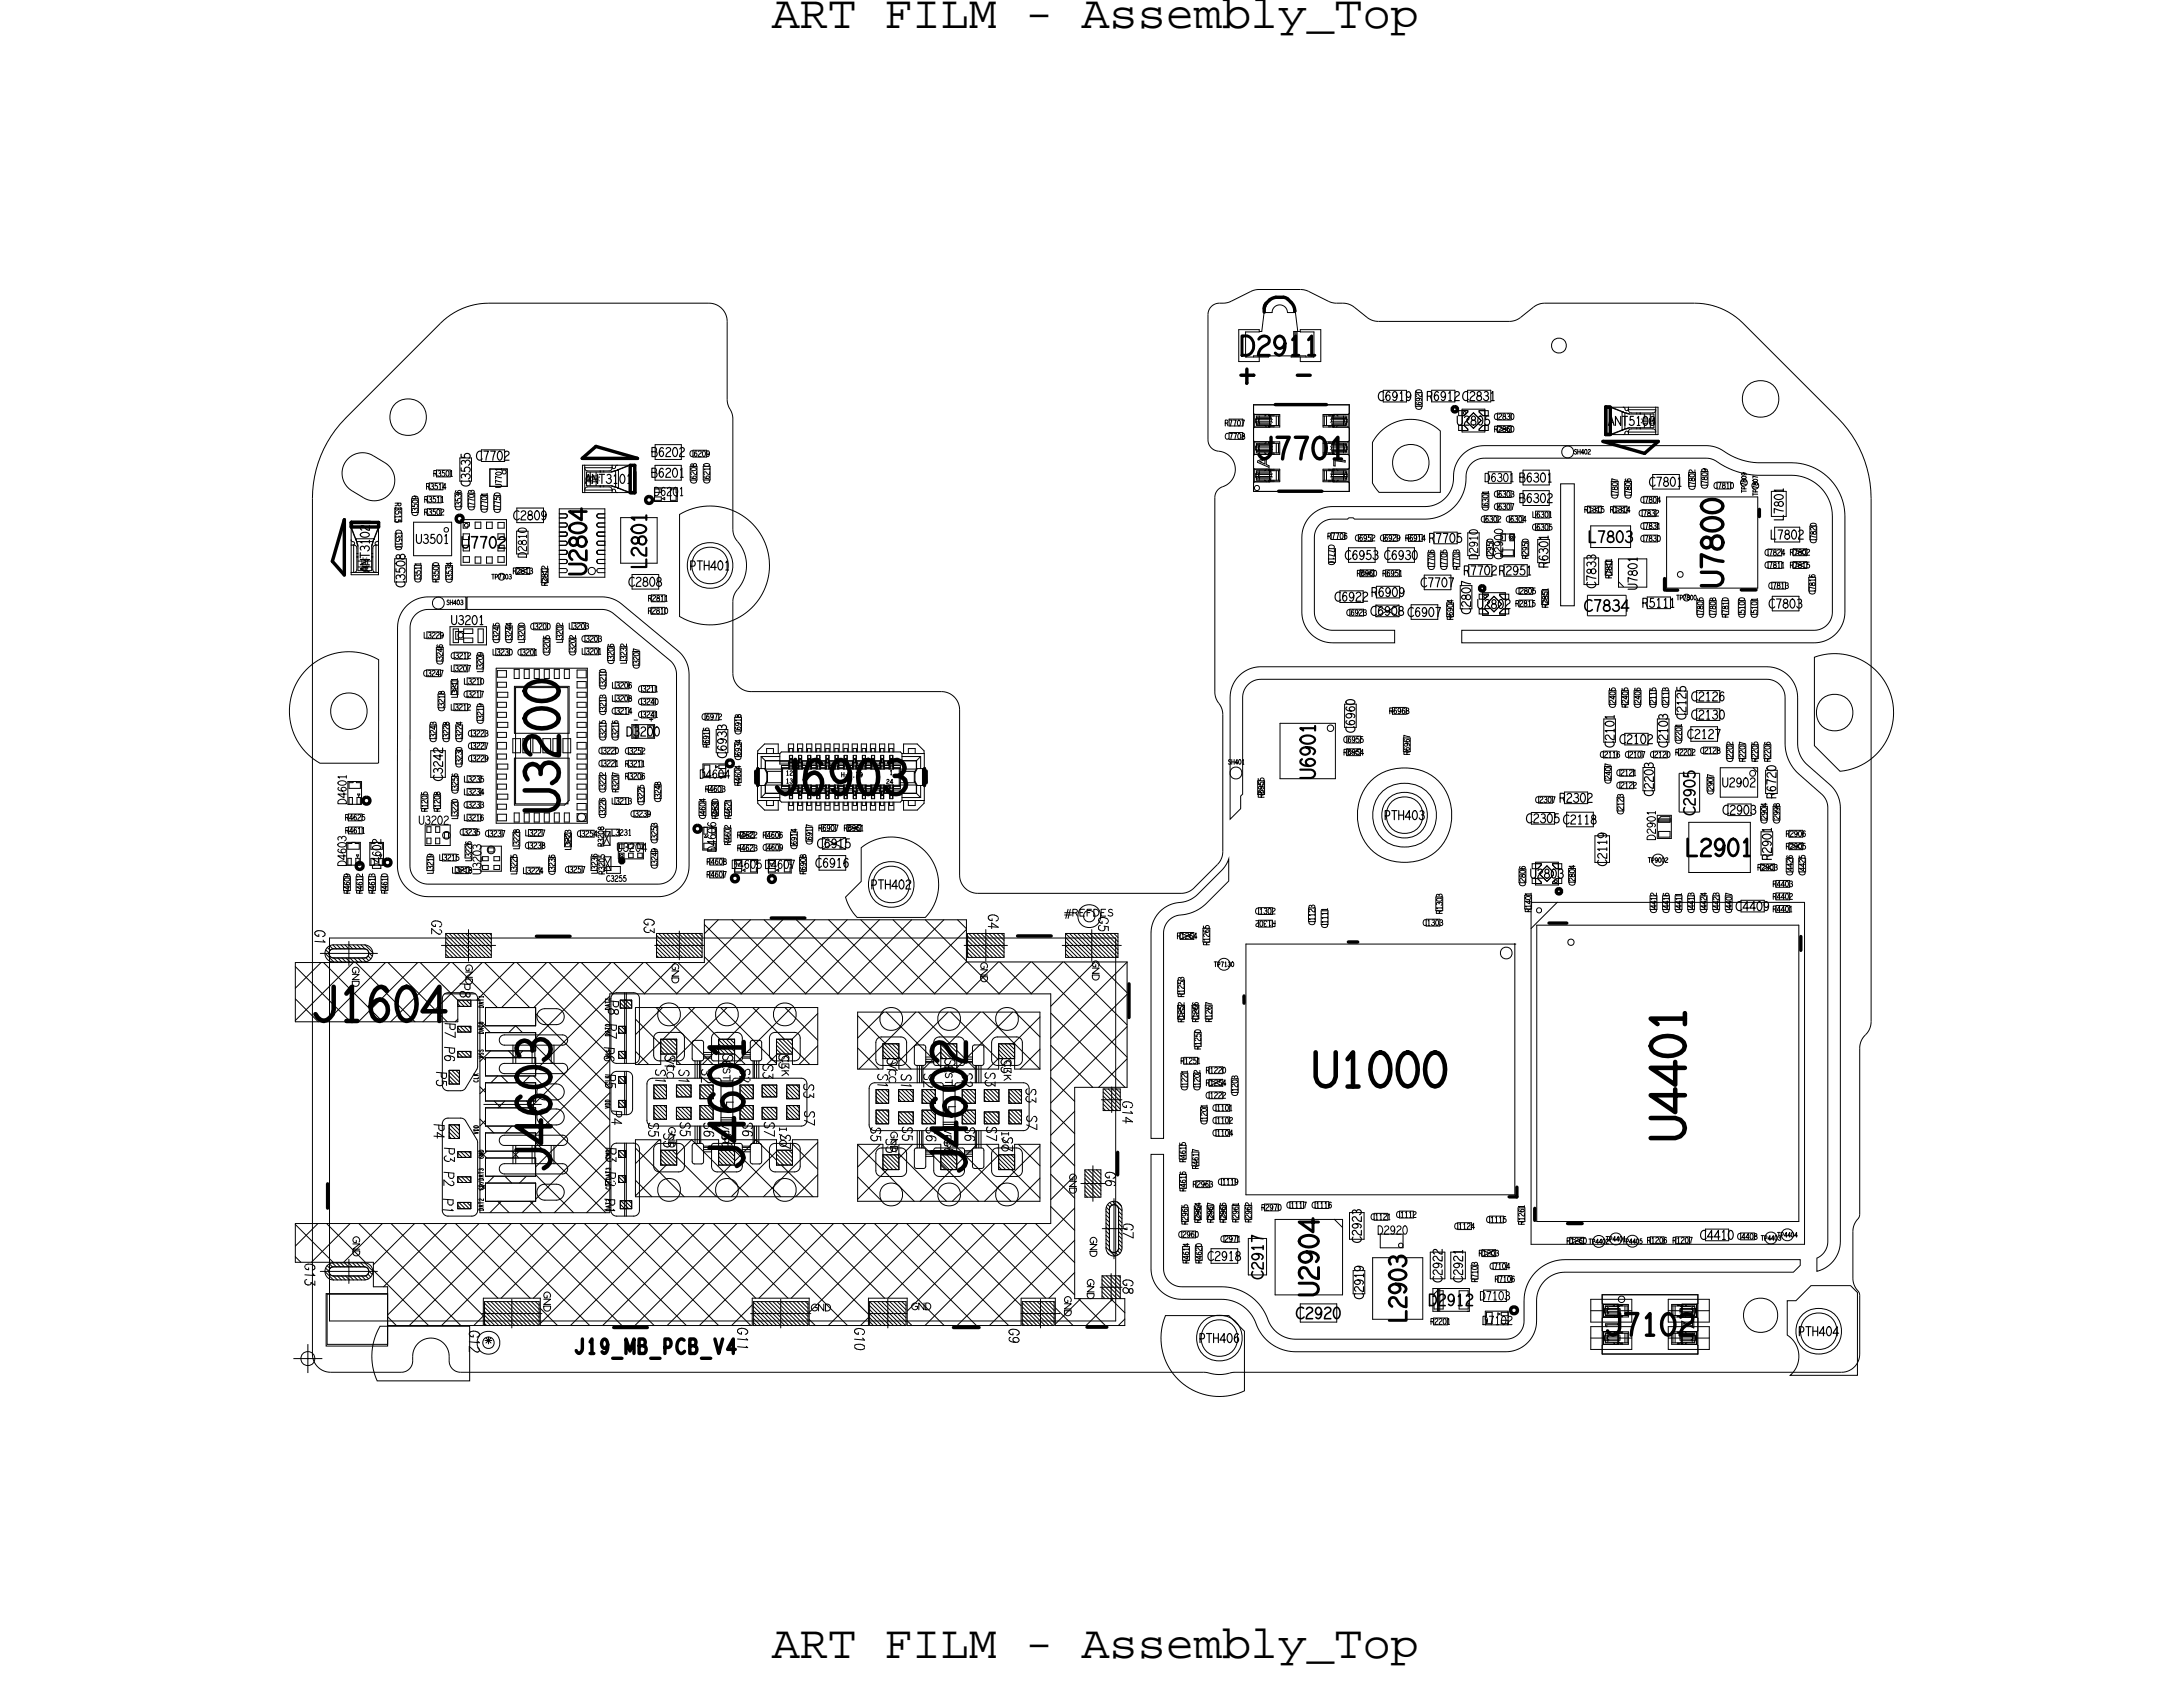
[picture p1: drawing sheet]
<svg xmlns="http://www.w3.org/2000/svg" width="96mm" height="74mm" viewBox="0 0 96 74" stroke-linecap="round" stroke-linejoin="round" font-family="sans-serif">
<defs><g id="words">
<g font-size="2.1">
<text x="33.9" y="1.2">ART FILM - Assembly_Top</text>
<text x="33.9" y="72.7">ART FILM - Assembly_Top</text>
</g>
<g font-size="1.5">
<text x="24.5" y="35.7" transform="rotate(-90 24.5 35.7)">U3200</text>
<text x="33.9" y="34.8">J6903</text>
<text x="13.7" y="44.8">J1604</text>
<text x="24.2" y="51.4" transform="rotate(-90 24.2 51.4)">J4603</text>
<text x="32.6" y="51.3" transform="rotate(-90 32.6 51.3)">J4601</text>
<text x="42.4" y="51.5" transform="rotate(-90 42.4 51.5)">J4602</text>
</g>
<g font-size=".9">
<text x="55.1" y="20.1">J7701</text>
<text x="70.4" y="58.6">J7102</text>
</g>
<text font-size=".8" x="54.4" y="15.6">D2911</text>
<g font-size=".5">
<text x="20.2" y="24">U7702</text>
<text x="62.7" y="57.3">D2912</text>
</g>
<g font-size=".4">
<text x="25.6" y="21.2">ANT3101</text>
<text x="28.7" y="21.7">D6201</text>
<text x="63.9" y="18.7">U2805</text>
<text x="65.1" y="21.1">D6301 B6301</text>
<text x="70.6" y="18.7">ANT5103</text>
<text x="16.2" y="25.1" transform="rotate(-90 16.2 25.1)">ANT3102</text>
<text x="23.1" y="24.5" transform="rotate(-90 23.1 24.5)">D2810</text>
<text x="64.8" y="26.7">U2802</text>
<text x="64.8" y="24.6" transform="rotate(-90 64.8 24.6)">D2910</text>
<text x="65.9" y="24.6" transform="rotate(-90 65.9 24.6)">Q2900</text>
<text x="67.9" y="24.9" transform="rotate(-90 67.9 24.9)">R6301</text>
<text x="72" y="26.6">R5111</text>
<text x="15.2" y="35.3" transform="rotate(-90 15.2 35.3)">D4601</text>
<text x="27.5" y="32.3">D3200</text>
<text x="30.7" y="34.1">D4604</text>
<text x="15.2" y="38" transform="rotate(-90 15.2 38)">D4603</text>
<text x="16.7" y="38.2" transform="rotate(-90 16.7 38.2)">D4602</text>
<text x="18.4" y="36.2">U3202</text>
<text x="21.1" y="38.4" transform="rotate(-90 21.1 38.4)">U3203</text>
<text x="27.1" y="37.4">U3204</text>
<text x="31.4" y="37.4" transform="rotate(-90 31.4 37.4)">D4606</text>
<text x="32.1" y="38.1">D4605 D4607</text>
<text x="67" y="36.1">C2305 C2118</text>
<text x="67.1" y="38.5">U2803</text>
<text x="72.6" y="36.9" transform="rotate(-90 72.6 36.9)">D2901</text>
<text x="60.4" y="54.1">D2920</text>
<text x="64.9" y="57">D7103</text>
<text x="65" y="58.1">D7102</text>
</g>
<g font-size=".3">
<text x="17.3" y="22" transform="rotate(90 17.3 22)">R3515</text>
<text x="18.6" y="22">R3511</text>
<text x="18.7" y="21.5">R3514</text>
<text x="19" y="20.9">R3501</text>
<text x="69.5" y="22.5">R1315</text>
<text x="70.6" y="22.5">R1314</text>
<text x="18.5" y="25.5" transform="rotate(-90 18.5 25.5)">C3511</text>
<text x="22.5" y="25.2">R2813</text>
<text x="28.4" y="26.4">R2811</text>
<text x="70.7" y="25.4" transform="rotate(-90 70.7 25.4)">R7811</text>
<text x="20.1" y="30.6" transform="rotate(-90 20.1 30.6)">L3211</text>
<text x="20.4" y="35.4">C3233</text>
<text x="26.6" y="31.4" transform="rotate(-90 26.6 31.4)">C3213</text>
<text x="26.8" y="35.3">L3213</text>
<text x="27.4" y="33.6">R3211</text>
<text x="28" y="31.5">C3241</text>
<text x="28" y="30.4">C3211</text>
<text x="73.2" y="31" transform="rotate(-90 73.2 31)">C2113</text>
<text x="15.1" y="36.6">R4611</text>
<text x="16.5" y="39.2" transform="rotate(-90 16.5 39.2)">R4613</text>
<text x="26.5" y="37.1" transform="rotate(-90 26.5 37.1)">R3208</text>
<text x="26.5" y="38.4" transform="rotate(-90 26.5 38.4)">R3205</text>
<text x="26.8" y="36.7">L3231</text>
<text x="46.7" y="40.2">#REFDES</text>
<text x="56" y="40.4" transform="rotate(-180 56 40.4)">R1302</text>
<text x="57.7" y="40.6" transform="rotate(-90 57.7 40.6)">C1123</text>
<text x="58.3" y="40.7" transform="rotate(-90 58.3 40.7)">C1111</text>
<text x="62.4" y="40.6">C1303</text>
<text x="63.3" y="40.1" transform="rotate(-90 63.3 40.1)">R1303</text>
<text x="67.2" y="40" transform="rotate(-90 67.2 40)">R1401</text>
<text x="29.3" y="46.4" transform="rotate(90 29.3 46.4)">VCC</text>
<text x="31.7" y="46.5" transform="rotate(90 31.7 46.5)">RST</text>
<text x="34.3" y="46.3" transform="rotate(90 34.3 46.3)">CLK</text>
<text x="39" y="46.6" transform="rotate(90 39 46.6)">VCC</text>
<text x="41.5" y="46.7" transform="rotate(90 41.5 46.7)">RST</text>
<text x="44.1" y="46.5" transform="rotate(90 44.1 46.5)">CLK</text>
<text x="51.8" y="46.7">R1251</text>
<text x="52" y="43.8" transform="rotate(-90 52 43.8)">R1253</text>
<text x="29.3" y="49.4" transform="rotate(90 29.3 49.4)">GND</text>
<text x="31.7" y="49.3" transform="rotate(90 31.7 49.3)">VPP</text>
<text x="34.2" y="49.4" transform="rotate(90 34.2 49.4)">I/O</text>
<text x="39.1" y="49.6" transform="rotate(90 39.1 49.6)">GND</text>
<text x="41.4" y="49.5" transform="rotate(90 41.4 49.5)">VPP</text>
<text x="44" y="49.6" transform="rotate(90 44 49.6)">I/O</text>
<text x="53.2" y="48.7">C1101</text>
<text x="53.5" y="52">C1119</text>
<text x="56.5" y="53">C1117</text>
<text x="57.6" y="53">C1116</text>
<text x="60.2" y="53.5">C1121</text>
<text x="61.3" y="53.4">C1112</text>
<text x="65.2" y="53.6">C1115</text>
<text x="66.9" y="53.7" transform="rotate(-90 66.9 53.7)">R1261</text>
<text x="21.3" y="58.9">*</text>
<text x="64.8" y="56.3" transform="rotate(-90 64.8 56.3)">R7103</text>
<text x="64.9" y="55.1">R1203</text>
</g>
<g font-size=".2">
<text x="34.5" y="34.4">13</text>
<text x="36.9" y="34.1">H=0.79</text>
<text x="39" y="34">1</text>
<text x="26.8" y="47.6" transform="rotate(-90 26.8 47.6)">CLK</text>
<text x="26.8" y="44.3" transform="rotate(-90 26.8 44.3)">DAT1</text>
<text x="26.8" y="46.5" transform="rotate(-90 26.8 46.5)">VSS</text>
<text x="26.8" y="53.1" transform="rotate(-90 26.8 53.1)">DAT2</text>
<text x="26.8" y="52.2" transform="rotate(-90 26.8 52.2)">CD/DAT3</text>
<text x="26.8" y="50.8" transform="rotate(-90 26.8 50.8)">CMD</text>
</g>
</g></defs>
<!-- layer: Board Outline -->
<g fill="none" stroke="#000" stroke-width=".04">
<path d="M15.2 18.3a5 5 0 0 0-1.5 3.6M16.4 20l.5 .3zM16.4 20a.9 .9 0 0 0-1.3 .3 .9 .9 0 0 0 .3 1.2M19.3 14.2l-4.1 4.1zM21.5 13.3h9.6zM21.5 13.3a3 3 0 0 0-2.2 .9M31.1 13.3a.8 .8 0 0 1 .8 .8M31.9 14.1v3.4zM31.9 17.5l.3 .9M32.2 18.4v4.8zM53 13.8v5.5zM53 19.3l.1 .3 .4 .2a.83 .83 0 0 1 .7 .8 .83 .83 0 0 1-.7 .8l-.2 .4"/>
<path d="M53.5 13.3h.2zM53.5 13.3l-.3 .1-.2 .4M54 13.2l-.3 .1M54 13.2l.9-.4zM55.2 12.7h1.9zM55.2 12.7l-.3 .1M57.1 12.7l.3 .1M57.4 12.8l.9 .4zM58.3 13.2l.3 .1M58.6 13.3h.3zM58.9 13.3l.5 .2M59.4 13.5l.6 .4z"/>
<path d="M60 13.9l.5 .2M60.5 14.1h5.7zM60.6 18.9a1.9 1.9 0 0 1 2.6 0v2.7h-2.7l-.3-.4v-1.8zM66.7 13.9l-.5 .2M66.7 13.9l.6-.4zM67.8 13.3h6.6zM67.8 13.3l-.5 .2M68.2 14.9l.2-.1 .3 .1v.3v.2l-.3 .1-.2-.1-.1-.2zM74.4 13.3a3 3 0 0 1 2.1 .9M76.5 14.2l4.1 4.1zM80.6 18.3a5 5 0 0 1 1.5 3.6M13.5 29.4a2.61 2.61 0 0 1 3.1-.5v4.6h-2.6a2.61 2.61 0 0 1-.5-4.1z"/>
<path d="M13.7 21.9v37.5zM15.4 21.5l.6 .3zM16.9 20.3a.9 .9 0 0 1 .3 1.2 .9 .9 0 0 1-1.2 .3M29.8 22.6a2.61 2.61 0 0 1 4 2.2 2.61 2.61 0 0 1-4 2.2zM32.2 26.4v3.1zM32.2 23.2v.3a1.79 1.79 0 0 1 0 2.6v.3M32.2 29.5a.8 .8 0 0 0 .8 .8M33 30.3h8.3zM37.8 37.2a2.08 2.08 0 0 1 2.8 .2 2.08 2.08 0 0 1 0 2.8h-3l-.3-.4-.2-.4 .7-.7zM41.3 30.3a.8 .8 0 0 1 .8 .8M42.1 31.1v7.3zM42.1 38.4a.8 .8 0 0 0 .8 .8"/>
<path d="M42.9 39.2h8.9zM52.4 39l1-1.1zM52.4 39l-.3 .1-.3 .1M53.3 21.8v8.6zM53.3 30.4l.4 1M53.7 37.4l-.1 .3-.2 .2M53.7 31.4v6zM79.6 28.8a2.59 2.59 0 0 1 3.4 1.9 2.59 2.59 0 0 1-2.3 3.1l-1.1-1.1zM82.1 21.9v22.9zM13.7 59.4a.8 .8 0 0 0 .8 .8M14.3 56.8h2.7v2.3h-2.7zM14.6 42h1.4z"/>
<path d="M14.6 56h1.4zM14.6 41.6h1.4zM14.6 55.6h1.4zM14.6 41.6l-.2 .2 .1 .2h.1M14.6 55.6l-.2 .2 .1 .1 .1 .1M16 41.6l.2 .2-.1 .2h-.1M16 55.6l.2 .2-.1 .1-.1 .1M16.7 58.2h3.9v2.4h-4l-.2-.6-.1-.7 .2-.6zM18.1 59.7l-.1 .4-.4 .1M18.1 59.5v.2zM18.1 59.5a.8 .8 0 0 1 .8-.8 .8 .8 0 0 1 .8 .8M19.7 59.5v.2z"/>
<path d="M19.7 59.7l.2 .3 .3 .2M48.7 53.1l.2-.2h.1l.1 .2M48.7 54.8l.2 .2 .1-.1 .1-.1M48.7 53.1v1.7zM49.1 53.1v1.7zM51.1 57.7h2.8l.7 .7v2.6a2.56 2.56 0 0 1-2.9-.4 2.56 2.56 0 0 1-.6-2.9zM78.4 57.1h.4l.7-.7h1.7l.3 .3v3.6h-2.9a1.11 1.11 0 0 0-.2-1.7zM81.3 54v2.1zM81.3 56.1l.3 .7M81.5 53.5l-.2 .5M81.6 59.4a.8 .8 0 0 1-.8 .8M81.6 53.3l-.1 .2"/>
<path d="M81.6 46v7.3zM81.6 56.8v2.6zM81.8 45.4h.1M81.8 45.4l-.1 .3-.1 .3M82.1 44.8v.3l-.2 .3M14.5 60.2h3.1zM20.2 60.2h32.6zM52.8 60.2a2.41 2.41 0 0 0 1.4 0M54.2 60.2h26.6z"/>
<circle cx="17.9" cy="18.3" r=".81"/>
<circle cx="77.3" cy="17.5" r=".81"/>
<circle cx="15.3" cy="31.2" r=".81"/>
<circle cx="31.2" cy="24.8" r=".81"/>
<circle cx="39.1" cy="38.8" r=".81"/>
<circle cx="61.6" cy="35.8" r=".81"/>
<circle cx="61.9" cy="20.3" r=".81"/>
<circle cx="80.5" cy="31.3" r=".81"/>
<circle cx="53.5" cy="58.7" r=".81"/>
<circle cx="77.3" cy="57.7" r=".76"/>
<circle cx="79.8" cy="58.4" r=".81"/>
</g>
<g fill="none" stroke="#000" stroke-width=".15">
<path d="M54.5 16.5h.5zM54.7 16.8h.1M54.7 16.2v.6zM55 16.5h.1M55.5 13.5v.2zM55.5 13.5l.1-.2-.1 .2M55.6 13.3l.1-.1zM56 17.8h2.2zM56 13h.3zM56 13l-.3 .2M56.3 13l.2 .1M56.5 13.1l.2 .2z"/>
<path d="M56.7 13.3l.1 .4M56.8 13.7h.1M56.9 16.5h.6zM70.5 17.9v1.2zM70.5 19.1h.2zM70.5 17.9h.1M70.5 17.9h.1zM15.4 22.9h.1M15.4 22.9h.8zM15.4 22.9v.2zM27.7 21.6h.2zM27.9 20.7v.9z"/>
<path d="M33.2 33.8v.6zM40.6 33.8v.5zM56.1 21.6h1.9zM73 25.4v.5zM73.1 25.9h.5zM76.4 25.9h.7zM77.2 22.3v.4zM14.4 51.9v1.1zM23.5 41.1h1.5zM26.9 58.2h1.5zM33.8 40.3h1.5zM41.8 58.2h1.2z"/>
<path d="M44.7 41.1h1.4zM47.7 58.2h.9zM49 50.6v.9zM49.5 43.2v1.4zM54.6 43.7v.3zM59.2 41.3h.4zM66.2 52.5h.4zM66.6 52.1v.4zM67.4 53v.5zM68 40.5h.8zM68.8 53.7h.6zM79 41.1v.6z"/>
</g>
<!-- layer: Components -->
<g fill="none" stroke="#000" stroke-width=".04">
<path d="M21.1 19.7h1zM21.1 19.7v.5zM22.1 19.7v.5zM28.7 19.5h1.2zM28.7 19.5v.7zM29.9 19.5v.7zM30.4 19.8v.3zM30.4 19.8h.6zM31 19.8v.3zM53.9 19.3h.6zM53.9 19h.6zM53.9 19v.3z"/>
<path d="M53.9 18.7h.6zM53.9 18.4v.3zM53.9 18.4h.6zM54.4 14.5h.9zM54.4 14.5v1.4zM54.5 19v.3zM54.5 18.4v.3zM54.7 14.6v1.1zM54.7 14.6h.6zM55 18.1l.1 .1zM55 17.8h4.2zM55 17.8v3.8z"/>
<path d="M55 20v.5zM55 18.8v.5zM55 18.8l.1-.1zM55 17.8v.3zM55 15.6h2.3zM55.1 18.7h.6zM55.1 18.2h.6zM55.1 18.2v.5zM55.1 18.7h1.1zM55.1 18.2h1.1zM55.1 18.5h.1M55.1 18.4h.1"/>
<path d="M55.1 18.5l.1 .1M55.1 18.4h.1zM55.1 18.5h.1zM55.1 18.6h.1M55.1 18.4h.2zM55.1 18.6h.2zM55.1 18.3h.1M55.1 18.2v.1zM55.1 18.6v.1zM55.2 18.3h.1zM55.2 18.3h.1M55.2 18.6h.1z"/>
<path d="M55.2 18.3l-.1 .1M55.2 18.5h.1M55.2 18.4h.1M55.3 18.5h.1M55.3 18.4h.1M55.3 14.5v.1zM55.3 14.5h.1zM55.3 18.6h.1M55.3 18.2v.2zM55.3 18.6v.1zM55.3 18.5h.5zM55.3 18.4h.5z"/>
<path d="M55.3 18.6h.5zM55.3 18.3h.5zM55.5 13.7h.3zM55.5 13.7l.2-.5 .5-.2 .5 .2 .1 .5M55.5 13.7l-.1 .8zM55.5 18.7h.1M55.5 18.2h.1M55.6 18.2h-.1M55.7 18.2h.1M55.7 18.7h.1M55.7 18.2v.5zM55.8 18.7h.1"/>
<path d="M55.8 18.3h.1M55.8 18.4v.1zM55.8 18.4h.1M55.8 18.2h.1M55.8 13.7l.1-.2 .3-.1 .2 .1 .1 .2M55.8 18.5h.1M55.9 18.7h.1M55.9 18.2h.1M56 18.2v.5zM56.1 18.2v.5zM56.2 18.2v.5zM56.5 13.7h.3z"/>
<path d="M56.8 14.5v1.1zM56.8 14.5h.1zM56.8 14.5h.1M56.8 13.7l.1 .8zM56.9 14.5h.1M56.9 14.5v1.1zM56.9 14.5h.2zM57.1 14.5h.9zM57.1 14.5v.1zM57.1 14.6h.6zM57.7 14.6v1.1zM58 14.5v1.4z"/>
<path d="M58.1 18.2v.5zM58.1 18.7h1.1zM58.1 18.2h1.1zM58.1 18.7h1zM58.1 18.2h1zM58.2 18.2v.5zM58.3 18.2h.1M58.3 18.7h.1M58.4 18.7h.1M58.4 18.2h.1M58.4 18.5h.1M58.4 18.4h.1"/>
<path d="M58.4 18.5h.5zM58.4 18.4h.5zM58.4 18.6h.5zM58.4 18.4v.1zM58.4 18.3h.1M58.4 18.3h.5zM58.5 18.2h.1M58.5 18.6h.1M58.5 18.7h.1M58.5 18.7h.7zM58.5 18.2v.5zM58.5 18.2h.7z"/>
<path d="M58.6 18.7h.1M58.6 18.2h.1M58.7 18.2h.1M58.7 18.7h.1M59 18.4h.1M59 18.6h.1M59 18.4h.1zM59 18.2v.2zM59 18.6v.1zM59 18.3h.1zM59 18.6h.1zM59 18.5h.1"/>
<path d="M59 18.5h.1zM59.1 18.3h.1M59.1 18.3v.1M59.1 18.2v.1zM59.1 18.6v.1zM59.1 18.6h.1M59.1 18.4h.1M59.1 18.5h.1M59.1 18.5v.1M59.2 18.7v.1zM59.2 18.2v.5zM59.2 20v.5z"/>
<path d="M59.2 18.8v.5zM59.2 18.1v.1zM59.2 17.8v.3zM59.2 17.8v3.8zM60.7 17.1v.5zM60.7 17.1h1zM60.7 17.6h1zM61.7 17.1v.5zM62.1 17.8h.3zM62.1 17.2h.3zM62.1 17.2v.6zM62.4 17.2v.6z"/>
<path d="M62.8 17.1v.5zM62.8 17.1h1zM62.8 17.6h1zM63.8 17.1v.5zM64 18.7h.3l.1 .2h-.4zM64 18l.4 .1-.1 .1h-.3zM64.2 18.9h.2zM64.2 18.7v.2zM64.2 18v.2zM64.2 18h.2zM64.2 17.9h1zM64.2 18v1z"/>
<path d="M64.2 19h1zM64.2 18.2h.1zM64.3 18.7l.1 .1zM64.3 18.2l.1-.1zM64.3 18.1v.1l-.1-.1zM64.4 17.1v.5zM64.4 17.1h1zM64.4 17.6h1zM64.4 18.8v.1zM64.4 18v.1zM64.7 18.1l-.3 .3zM64.7 18.1l.3 .4-.3 .3-.3-.3v-.1z"/>
<path d="M64.7 18.1l.3 .4zM64.9 18.1l.2 .1zM64.9 18v.1zM64.9 18.8l.2-.1zM64.9 18.8v.1zM64.9 18h.4v.2h-.2zM64.9 18h.3zM64.9 18.9h.3zM65.1 18.7h.2v.2h-.4zM65.1 18.2h.1zM65.2 18v.2zM65.2 18.7v.2z"/>
<path d="M65.2 17.9v1.1zM65.4 17.1v.5zM65.7 19h.6zM65.7 19l.6-.3zM65.7 18.4h.6zM65.7 18.7h.6zM65.7 18.7v.3zM65.7 18.7l.6 .3zM65.7 18.1h.6zM65.7 18.1v.3zM66.3 18.7v.3zM66.3 18.1v.3z"/>
<path d="M68.6 19.6h.2h.2l.1 .2-.1 .2-.2 .1-.2-.1-.1-.2zM70.5 19.1h.1zM70.5 17.9v1.2zM70.5 17.9h.1zM70.6 17.9h.1M70.6 17.9h.6zM70.6 19.1h.6zM70.7 19.1h-.1M70.7 17.9h.1M70.7 19.1h.1M70.7 17.9v1.2zM70.7 17.9l.5 .2z"/>
<path d="M70.7 19.1l.5-.2zM70.8 17.9l.4 .2zM70.8 19.1h-.1M70.8 19.1l.4-.2zM71.2 18.1h.1M71.2 18.1v.8zM71.2 18.9h.1M71.2 18.9l.1-.1zM71.2 18.1h.1zM71.2 18.8h.1M71.3 18.8h.1M71.2 17.9l.2 .1 .1-.1"/>
<path d="M71.2 17.9h.3zM71.2 19.1h.3zM71.3 18.1h.1M71.3 18.8h.1zM71.3 18.1l.1 .1zM71.3 18.1v.7zM71.3 18.1l.2 .1zM71.3 18.8h.2zM71.4 18.2h.1M71.5 19h1.2zM71.5 18h1.2zM71.5 19.1h1.2z"/>
<path d="M71.5 17.9h1.2zM71.5 18.9v.2zM71.5 17.9v.1zM71.5 19l-.1-.1-.2 .2M71.5 18l.1 .1M71.5 18.8h1.1zM71.5 18.2h1.1zM71.6 18.8h.9zM71.6 18.1h.9zM71.6 18.8l-.1 .1M71.8 18.8h.1M71.8 18.2h.1"/>
<path d="M72 18.8h.1M72 18.2h.1M72.2 18.2v.1zM72.4 18.2v.6zM72.5 18.8l.2 .1M72.6 18.2v.2zM72.7 18l-.2 .1M72.7 17.9v1.2zM72.7 19.1h.1zM72.7 17.9h.1zM72.8 17.9v1.2zM15.1 39.1h.3z"/>
<path d="M15.1 38.5h.3zM15.1 38.5v.6zM15.2 38h.6zM15.2 37v1zM15.2 37h.6zM15.3 37.7h.1zM15.3 37.3h.5zM15.3 37h.1zM15.3 38h.1zM15.3 35.3h.6zM15.3 34.3v1zM15.3 34.3h.6z"/>
<path d="M15.3 36h.6zM15.3 35.7v.3zM15.3 35.7h.6zM15.3 36.6h.6zM15.3 36.3v.3zM15.3 36.3h.6zM15.3 35h.2zM15.3 34.6h.5zM15.3 34.3h.2zM15.3 35.3h.2zM15.4 38.5v.6zM15.4 23.1h.1"/>
<path d="M15.4 22.9v.2zM15.4 23.7v.2zM15.4 23.1v.6zM15.4 23.9h.1zM15.4 22.9h1.2zM15.4 25.2h1.2zM15.4 25.1h1.2zM15.4 25.1v.1zM15.4 23.9v1.2zM15.4 23.7l.2 .1-.1 .1M15.4 23.2h.1M15.4 23.1h1.2z"/>
<path d="M15.4 37.7v.3zM15.4 23.2l.2 .5zM15.4 23.1l.2 .5zM15.4 37h.1M15.4 37h.2zM15.5 35v.3zM15.5 34.3h.1M15.5 34.3h.1zM15.5 23.9v1.2zM15.5 23.9l.2 .1M15.6 37h.1M15.6 37h.2z"/>
<path d="M15.6 23.6h.1M15.6 23.7h.1M15.6 23.6h.8zM15.6 23.6l.1 .2zM15.6 37.7v.3zM15.6 37.7h.2zM15.6 38h.2zM15.6 39.1h.3zM15.6 38.5h.3zM15.6 38.5v.6zM15.6 37.5l.1 .1zM15.6 37.5h.1z"/>
<path d="M15.6 34.3h.1M15.6 34.3h.2zM15.7 23.8h.1M15.7 23.8h.7zM15.7 23.8v.1zM15.7 23.8v.2zM15.7 25l-.2 .1M15.7 24.4h.1M15.7 24.3h.1M15.7 24v1zM15.7 35v.3zM15.7 35h.1z"/>
<path d="M15.7 35.3h.1zM15.7 34.8v.1zM15.7 34.8h.1zM15.7 23.9v.1M15.7 24.6h.2zM15.7 25h.2zM15.7 24.9h.6zM15.7 37.5v.1zM15.8 37v.3zM15.8 37.7v.3zM15.8 34.8l-.1 .1zM15.8 37v1z"/>
<path d="M15.8 34.3v.3zM15.8 35v.3zM15.9 34.3v1zM15.9 35.7v.3zM15.9 36.3v.3zM15.9 38.5v.6zM16.2 39.1h.3zM16.2 38.5h.3zM16.2 38.5v.6zM16.2 38h.6zM16.2 37v1zM16.2 37h.6z"/>
<path d="M16.3 37.7v.3zM16.3 37.7h.1zM16.3 37v.3zM16.3 37.3h.5zM16.3 37h.2zM16.3 38h.1zM16.3 24.4h.1M16.3 24.3h.1M16.3 24v1zM16.4 23.8h.1M16.4 24v1zM16.4 25l.1 .1"/>
<path d="M16.4 23.8l-.1 .2zM16.4 23.8l-.1 .1zM16.4 23.7h.1M16.4 23.6v.2zM16.4 23.6h.1M16.5 38.5v.6zM16.5 23.9h.1zM16.5 23.9l-.1 .1M16.5 23.9v1.2zM16.6 23.2h.1M16.6 23.1l-.2 .5zM16.6 23.2l-.2 .5z"/>
<path d="M16.6 23.1h.1M16.6 23.7v.2zM16.6 23.1v.6zM16.6 22.9v.2zM16.6 23.9v1.2zM16.6 25.1v.1zM16.6 23.7l-.1 .1v.1M16.7 39.1h.3zM16.7 38.5h.3zM16.7 38.5v.6zM16.8 37v1zM17 38.5v.6z"/>
<path d="M17.3 25.5h.5zM17.3 24.5h.5zM17.3 24.5v1zM17.3 22.9h.3zM17.3 22.3h.3zM17.3 22.3v.6zM17.3 24h.3zM17.3 23.4h.3zM17.3 23.4v.6zM17.6 22.3v.6zM17.6 23.4v.6zM17.8 24.5v1z"/>
<path d="M18.1 22.5h.3zM18.1 21.9h.3zM18.1 21.9v.6zM18.1 22.9h1.7zM18.1 24.4h1.7zM18.1 22.9v1.5zM18.2 25.4h.3zM18.2 24.8h.3zM18.2 24.8v.6zM18.4 21.9v.6zM18.5 35.5h.3zM18.5 34.9h.3z"/>
<path d="M18.5 34.9v.6zM18.5 24.8v.6zM18.7 37.1h1.1zM18.7 36.2v.9zM18.7 36.2h1.1zM18.7 29.7h.6zM18.7 29.4h.6zM18.7 29.4v.3zM18.7 37h.2zM18.7 36.8v.2zM18.7 36.5h.2zM18.7 36.3v.2z"/>
<path d="M18.7 36.8h.2zM18.7 28h.6zM18.7 27.7v.3zM18.7 27.7h.6zM18.7 38.2h.3zM18.7 37.6h.3zM18.7 37.6v.6zM18.8 22.6h.6zM18.8 22.3v.3zM18.8 22.3h.6zM18.8 22.1h.6zM18.8 21.8h.6z"/>
<path d="M18.8 21.8v.3zM18.8 34.9v.6zM18.8 21.5h.6zM18.8 21.2v.3zM18.8 21.2h.6zM18.9 31.8v.6zM18.9 31.8h.3zM18.9 32.4h.3zM18.9 32.9v1.2zM18.9 32.9h.6zM18.9 34.1h.6zM18.9 36.8v.2z"/>
<path d="M18.9 36.3v.2zM19 25.4h.3zM19 24.8h.3zM19 24.8v.6zM19 35.5h.3zM19 34.9v.6zM19 34.9h.3zM19 37.6v.6zM19 26.3l.2-.1 .2 .1 .1 .2-.1 .1-.2 .1-.2-.1v-.1zM19.1 37h.2zM19.1 36.8v.2zM19.1 36.5h.2z"/>
<path d="M19.1 36.3v.2zM19.1 36.8h.2zM19.1 29h.3zM19.1 28.4v.6zM19.1 28.4h.3zM19.2 20.9h.6zM19.2 20.6h.6zM19.2 20.6v.3zM19.2 31.8v.6zM19.2 31h.3zM19.2 30.4h.3zM19.2 30.4v.6z"/>
<path d="M19.3 24.8v.6zM19.3 36.8v.2zM19.3 36.3v.2zM19.3 29.4v.3zM19.3 34.9v.6zM19.3 27.7v.3zM19.4 22.3v.3zM19.4 21.8v.3zM19.4 37.8h.6zM19.4 37.5v.3zM19.4 37.5h.6zM19.4 32.4h.3z"/>
<path d="M19.4 31.8h.3zM19.4 31.8v.6zM19.4 21.2v.3zM19.4 36.6l.2-.1 .1 .1v.1l-.1 .1-.2-.1zM19.4 28.4v.6zM19.5 23.2l.1-.1 .1 .2h-.1zM19.5 36.8h.2zM19.5 36.5v.3zM19.5 36.5h.2zM19.5 30.4v.6zM19.5 32.9v1.2zM19.6 25.4h.3z"/>
<path d="M19.6 24.8h.3zM19.6 24.8v.6zM19.7 36.5v.3zM19.7 31.8v.6zM19.7 27.5v.8zM19.7 28.3h1.6zM19.7 27.5h1.6zM19.8 20.6v.3zM19.8 36.2v.9zM19.8 29.9h.3zM19.8 30.5h.3zM19.8 29.9v.6z"/>
<path d="M19.8 29.9l.3 .6zM19.8 35.8h.3zM19.8 35.2v.6zM19.8 35.2h.3zM19.8 34.7h.3zM19.8 34.1v.6zM19.8 34.1h.3zM19.8 22.9v1.5zM19.9 24.8v.6zM19.9 28.2h.2zM19.9 27.6v.6zM19.9 27.6h.2z"/>
<path d="M19.9 31.2h.6zM19.9 30.9h.6zM19.9 30.9v.3zM19.9 29.5h.6zM19.9 29.2v.3zM19.9 29.2h.6zM19.9 28.6h.6zM19.9 28.6v.3zM19.9 28.9h.6zM20 22.2h.3zM20 21.6h.3zM20 21.6v.6z"/>
<path d="M20 38.3l.6-.3zM20 38.3h.6zM20 38h.6zM20 38v.3zM20 38l.6 .3zM20 33.5h.3zM20 32.9h.3zM20 32.9v.6zM20 28h.3zM20 27.7h.3zM20 27.7v.3zM20 32.4h.3z"/>
<path d="M20 31.8h.3zM20 31.8v.6zM20 37.5v.3zM20.1 29.9v.6zM20.1 29.9l-.3 .6zM20.1 27.8h.1l.1 .1-.1 .1zM20.1 35.2v.6zM20.1 34.1v.6zM20.1 27.6v.6zM20.2 21.1h.5zM20.2 20.1v1zM20.2 20.1h.5z"/>
<path d="M20.2 22.8v2zM20.2 22.8h2zM20.2 24.8h2zM20.3 21.6v.6zM20.3 32.9v.6zM20.3 31.8v.6zM20.3 36.7h.6zM20.3 36.4v.3zM20.3 36.4h.6zM20.3 24.7h.3zM20.3 23.4v.3zM20.3 23.4h.3z"/>
<path d="M20.3 22.9v.3zM20.3 22.9h.3zM20.3 24.4v.3zM20.3 24.4h.3zM20.3 23.2h.2zM20.3 27.7v.3zM20.3 28.2h.4zM20.3 27.8h.4zM20.3 28v.2zM20.3 28h.4zM20.3 27.6v.2zM20.3 27.6h.4z"/>
<path d="M20.4 23h.1v.1zM20.4 37.6h.3zM20.4 37v.6zM20.4 37h.3zM20.5 30.6h.6zM20.5 30.3h.6zM20.5 30.3v.3zM20.5 36h.6zM20.5 35.5h.6zM20.5 35.7h.6zM20.5 35.7v.3zM20.5 35.2h.6z"/>
<path d="M20.5 35.2v.3zM20.5 34.9h.6zM20.5 34.6v.3zM20.5 34.6h.6zM20.5 30h.6zM20.5 29.7v.3zM20.5 29.7h.6zM20.5 34.3h.6zM20.5 34v.3zM20.5 34h.6zM20.5 30.9v.3zM20.5 29.2v.3z"/>
<path d="M20.5 28.6v.3zM20.5 22.2h.3zM20.5 21.6h.3zM20.5 21.6v.6zM20.6 38v.3zM20.6 23.4v.3zM20.6 23.1l-.1 .1zM20.6 22.9v.2zM20.6 24.4v.3zM20.7 32.3h.6zM20.7 32h.6zM20.7 32v.3z"/>
<path d="M20.7 32.9h.6zM20.7 32.6h.6zM20.7 32.6v.3zM20.7 20.1v1zM20.7 33.4h.6zM20.7 33.1h.6zM20.7 33.1v.3zM20.7 37v.6zM20.7 28v.2zM20.7 27.6v.2zM20.8 21.6v.6zM20.9 23.2h.2z"/>
<path d="M20.9 24.7h.2zM20.9 22.9h.2zM20.9 22.9v.3zM20.9 24.4h.2zM20.9 24.4v.3zM20.9 29.3h.3zM20.9 28.7h.3zM20.9 28.7v.6zM20.9 31.6h.3zM20.9 31h.3zM20.9 31v.6zM20.9 36.4v.3z"/>
<path d="M21 28.2h.2zM21 27.6v.6zM21 27.6h.2zM21.1 30.3v.3zM21.1 35.7v.3zM21.1 35.2v.3zM21.1 22.3h.3zM21.1 21.7h.3zM21.1 21.7v.6zM21.1 34.6v.3zM21.1 29.7v.3zM21.1 22.9v.3z"/>
<path d="M21.1 24.4v.3zM21.1 34v.3zM21.1 38.2h.9zM21.1 37.1v1.1zM21.1 37.1h.9zM21.1 20.2h1zM21.2 37.6h.2zM21.2 38h.2zM21.2 37.8h.2zM21.2 38.1h.2zM21.2 27.6v.6zM21.2 28.7v.6z"/>
<path d="M21.2 31v.6zM21.3 32v.3zM21.3 32.6v.3zM21.3 33.1v.3zM21.3 27.5v.8zM21.4 23.2h.2zM21.4 24.7h.2zM21.4 22.9h.2zM21.4 22.9v.3zM21.4 24.4h.2zM21.4 24.4v.3zM21.4 21.7v.6z"/>
<path d="M21.4 37.2l.2-.1 .1 .1v.2l-.1 .1-.2-.1zM21.4 37.2h.3zM21.4 37.6v.2zM21.4 37.4h.3zM21.4 37.2v.2zM21.4 38v.1zM21.4 36.7h.6zM21.4 36.4v.3zM21.4 36.4h.6zM21.5 20.6h.8zM21.5 20.6v.7zM21.5 21.3h.8z"/>
<path d="M21.6 22.9v.3zM21.6 24.4v.3zM21.6 27.5h.3zM21.6 27.5v.6zM21.6 28.1h.3zM21.7 22.3h.3zM21.7 21.7v.6zM21.7 21.7h.3zM21.7 37.6h.2zM21.7 38h.2zM21.7 37.8h.2zM21.7 37.6v.2z"/>
<path d="M21.7 37.2v.2zM21.7 38.1h.2zM21.7 38v.1zM21.8 28.8h.6zM21.8 28.5v.3zM21.8 28.5h.6zM21.8 36.1h4zM21.8 29.3h4zM21.8 29.3v6.8zM21.8 31h.4zM21.8 30.1h.4zM21.8 29.7h.4z"/>
<path d="M21.8 35.5h.4zM21.8 34.6h.4zM21.8 34.2h.4zM21.8 33.3h.4zM21.8 32.3h.4zM21.8 31.5h.4zM21.8 36h.4zM21.8 32.9h.4zM21.8 30.6h.5zM21.8 35.1h.5zM21.8 33.7h.5zM21.8 31.9h.5z"/>
<path d="M21.8 30.8h.4zM21.8 30.8v.2zM21.8 29.9h.4zM21.8 29.9v.2zM21.8 29.4h.4zM21.8 29.4v.3zM21.8 30.4h.5zM21.8 30.4v.2zM21.8 35.3h.4zM21.8 35.3v.2zM21.8 34.4h.4zM21.8 34.4v.2z"/>
<path d="M21.8 34h.4zM21.8 34v.2zM21.8 33.1h.4zM21.8 33.1v.2zM21.8 32.1h.4zM21.8 32.1v.2zM21.8 31.2h.4zM21.8 31.2v.3zM21.8 35.7h.4zM21.8 35.7v.3zM21.8 32.6h.4zM21.8 32.6v.3z"/>
<path d="M21.8 34.8h.5zM21.8 34.8v.3zM21.8 33.5h.5zM21.8 33.5v.2zM21.8 31.7h.5zM21.8 31.7v.2zM21.9 23.2h.2zM21.9 24.7h.2zM21.9 22.9v.3zM21.9 22.9h.2zM21.9 23.4v.3zM21.9 23.4h.2z"/>
<path d="M21.9 24.4v.3zM21.9 24.4h.2zM21.9 25.2h.1h.1v.2h-.1h-.1zM21.9 37.6v.2zM21.9 38v.1zM21.9 27.5v.6zM22 21.7v.6zM22 37.1v1.1zM22 36.4v.3zM22.1 22.9v.3zM22.1 23.4v.3zM22.1 24.4v.3z"/>
<path d="M22.1 20.6l.1 .1-.1 .1-.1-.1zM22.2 28.1h.3zM22.2 27.5v.6zM22.2 27.5h.3zM22.2 30.8v.2zM22.2 29.9v.2zM22.2 29.4v.3zM22.2 35.3v.2zM22.2 34.4v.2zM22.2 34v.2zM22.2 33.1v.2zM22.2 32.1v.2z"/>
<path d="M22.2 31.2v.3zM22.2 35.7v.3zM22.2 32.6v.3zM22.2 22.8v2zM22.3 20.6v.7zM22.3 30.4v.2zM22.3 34.8v.3zM22.3 33.5v.2zM22.3 31.7v.2zM22.4 28.5v.3zM22.4 38.2h.3zM22.4 37.6h.3z"/>
<path d="M22.4 37.6v.6zM22.5 27.5v.6zM22.5 33h.3zM22.5 32.4h.3zM22.5 32.4v.6zM22.5 37.1h.3zM22.5 36.5v.6zM22.5 36.5h.3zM22.6 29.8h.2zM22.6 36.1h.2zM22.6 29.4h.2zM22.6 29.4v.4z"/>
<path d="M22.6 35.7h.2zM22.6 35.7v.4zM22.6 33.3h2.4zM22.6 33.3v2zM22.6 30.1h2.4zM22.6 30.1v2.1zM22.6 32.2h2.4zM22.6 35.3h2.2zM22.6 30.2h2.3v5.1h-2.3zM22.6 25.2h.6zM22.6 24.9l.6 .3zM22.6 25.2l.6-.3z"/>
<path d="M22.6 24.9v.3zM22.6 24.9h.6zM22.7 23.3v1zM22.7 23.3h.5zM22.7 24.3h.5zM22.7 22.9h1.2zM22.7 22.3v.6zM22.7 22.3h1.2zM22.7 37.6v.6zM22.7 28.1h.3zM22.7 27.5h.3zM22.7 27.5v.6z"/>
<path d="M22.8 29.4v.4zM22.8 35.7v.4zM22.8 36.5v.6zM22.8 32.4v.6zM22.9 28.8h.6zM22.9 28.5h.6zM22.9 28.5v.3zM22.9 33h.4zM22.9 32.4h.4zM22.9 32.4v.6zM23 29.8h.2zM23 36.1h.2z"/>
<path d="M23 29.4h.2zM23 29.4v.4zM23 35.7h.2zM23 35.7v.4zM23 27.5v.6zM23.1 38.3h.6zM23.1 38v.3zM23.1 38h.6zM23.2 23.3v1zM23.2 36.7h.6zM23.2 37.2h.6zM23.2 36.4v.3z"/>
<path d="M23.2 36.4h.6zM23.2 36.9h.6zM23.2 36.9v.3zM23.2 29.4v.4zM23.2 24.9v.3zM23.4 27.6h.6zM23.4 27.3v.3zM23.4 27.3h.6zM23.4 29.4h.3zM23.4 29.4v.4zM23.5 28.5v.3zM23.7 29.4v.4z"/>
<path d="M23.7 38v.3zM23.8 25h.3zM23.8 25.6h.3zM23.8 25v.6zM23.8 25l.3 .6zM23.8 36.4v.3zM23.8 36.9v.3zM23.8 28.6h.3zM23.8 28v.6zM23.8 28h.3zM23.9 22.3v.6zM23.9 29.4h.2z"/>
<path d="M23.9 29.4v.4zM24 27.3v.3zM24.1 25v.6zM24.1 25l-.3 .6zM24.1 37.6h.3zM24.1 37.6v.6zM24.1 38.2h.3zM24.1 29.4v.4zM24.1 28v.6zM24.3 29.4h.2zM24.3 29.4v.4zM24.4 37.6v.6z"/>
<path d="M24.4 28.1h.3zM24.4 27.5h.3zM24.4 27.5v.6zM24.5 22.7h.3zM24.5 23.1h.3zM24.5 23.5h.3zM24.5 23.9h.3zM24.5 24.3h.3zM24.5 24.7h.3zM24.5 25.1h.3zM24.5 22.5h.3zM24.5 22.9h.3z"/>
<path d="M24.5 23.3h.3zM24.5 23.7h.3zM24.5 24.1h.3zM24.5 24.5h.3zM24.5 22.3h2zM24.5 22.3v3zM24.5 24.9h.3zM24.5 25.3h2zM24.5 29.4v.4zM24.7 27.5v.6zM24.8 29.4h.2zM24.8 29.4v.4z"/>
<path d="M24.8 36.5h.3zM24.8 37.1h.3zM24.8 36.5v.6zM24.8 36.5l.3 .6zM24.8 22.5l.1 .1-.1 .1M24.8 22.9l.1 .1M24.8 23.3l.1 .1-.1 .1M24.8 23.7l.1 .1-.1 .1M24.8 24.1l.1 .1M24.8 24.5l.1 .1-.1 .1M24.8 24.9l.1 .1-.1 .1M24.9 22.6h.1"/>
<path d="M24.9 23h.1M24.9 23.4h.1M24.9 23.8h.1M24.9 24.2h.1M24.9 24.6h.1M24.9 25h.1M24.9 23l-.1 .1M24.9 24.2l-.1 .1M24.9 38.3h.6zM24.9 38h.6zM24.9 38v.3zM25 28h.3z"/>
<path d="M25 28v.6zM25 28.6h.3zM25 29.4v.4zM25.1 36.5v.6zM25.1 36.5l-.3 .6zM25.1 27.6h.6zM25.1 27.3v.3zM25.1 27.3h.6zM25.3 28v.6zM25.3 31h.4zM25.3 30.6h.4zM25.3 29.7h.4z"/>
<path d="M25.3 30.2h.4zM25.3 35.1h.4zM25.3 34.6h.4zM25.3 34.2h.4zM25.3 33.7h.4zM25.3 33.3h.4zM25.3 32.3h.4zM25.3 31.9h.4zM25.3 31.5h.4zM25.3 36h.4zM25.3 32.9h.4zM25.3 35.5h.4z"/>
<path d="M25.3 30.8h.4zM25.3 30.8v.2zM25.3 30.4h.4zM25.3 30.4v.2zM25.3 29.4h.4zM25.3 29.4v.3zM25.3 29.9h.4zM25.3 29.9v.3zM25.3 34.8h.4zM25.3 34.8v.3zM25.3 34.4h.4zM25.3 34.4v.2z"/>
<path d="M25.3 34h.4zM25.3 34v.2zM25.3 33.5h.4zM25.3 33.5v.2zM25.3 33.1h.4zM25.3 33.1v.2zM25.3 32.1h.4zM25.3 32.1v.2zM25.3 31.7h.4zM25.3 31.7v.2zM25.3 31.2h.4zM25.3 31.2v.3z"/>
<path d="M25.3 35.7h.4zM25.3 35.7v.3zM25.3 32.6h.4zM25.3 32.6v.3zM25.3 35.2h.4zM25.3 35.2v.3zM25.4 35.8l.1-.1 .2 .1v.1l-.2 .1-.1-.1zM25.5 36.7h.6zM25.5 36.4h.6zM25.5 36.4v.3zM25.5 38v.3zM25.6 20.4v1.2z"/>
<path d="M25.6 21.6h.1zM25.6 20.4h.1zM25.7 21.6h1.2zM25.7 20.4v1.2zM25.7 20.4h1.2zM25.7 21.5h1.2zM25.7 20.5l.1 .2M25.7 20.5h1.2zM25.7 28.7h.6zM25.7 28.4h.6zM25.7 28.4v.3zM25.7 28.2h.6z"/>
<path d="M25.7 27.9h.6zM25.7 27.9v.3zM25.7 27.3v.3zM25.7 30.8v.2zM25.7 30.4v.2zM25.7 29.4v.3zM25.7 29.9v.3zM25.7 34.8v.3zM25.7 34.4v.2zM25.7 34v.2zM25.7 33.5v.2zM25.7 33.1v.2z"/>
<path d="M25.7 32.1v.2zM25.7 31.7v.2zM25.7 31.2v.3zM25.7 35.7v.3zM25.7 32.6v.3zM25.7 35.2v.3zM25.7 21.3h1.1zM25.7 20.7v.2zM25.7 20.7h1.1zM25.8 29.3v6.8zM25.8 20.7h.9zM25.8 21.4h.9z"/>
<path d="M25.8 21.4l-.1 .1M25.8 25l.2-.1 .1 .1v.1l-.1 .1-.2-.1zM25.9 20.7v.6zM25.9 38.2h.3zM25.9 37.6h.3zM25.9 37.6v.6zM26.1 36.4v.3zM26.2 20.7v.2zM26.2 23.8h.1M26.2 24.2h.1M26.2 24.6h.1M26.2 23h.1"/>
<path d="M26.2 23.4h.1M26.2 22.6h.1M26.2 25h.1M26.2 24.2l.1 .1M26.2 23l.1 .1M26.2 37.6v.6zM26.3 28.4v.3zM26.3 27.9v.3zM26.3 23.7l-.1 .1 .1 .1M26.3 24.1l-.1 .1M26.3 24.5l-.1 .1 .1 .1M26.3 22.9l-.1 .1"/>
<path d="M26.3 23.3l-.1 .1 .1 .1M26.3 22.5l-.1 .1 .1 .1M26.3 24.9l-.1 .1 .1 .1M26.3 23.7h.2zM26.3 24.1h.2zM26.3 24.5h.2zM26.3 22.9h.2zM26.3 23.3h.2zM26.3 22.5h.2zM26.3 24.9h.2zM26.3 23.9h.2zM26.3 24.3h.2z"/>
<path d="M26.3 23.1h.2zM26.3 23.5h.2zM26.3 22.7h.2zM26.3 24.7h.2zM26.3 25.1h.2zM26.3 35.7h.3zM26.3 35.1h.3zM26.3 35.1v.6zM26.3 34v.6zM26.3 34h.3zM26.3 34.6h.3zM26.3 32.3h.3z"/>
<path d="M26.3 31.7h.3zM26.3 31.7v.6zM26.3 31.2h.3zM26.3 30.1h.3zM26.3 30.6h.3zM26.3 30.6v.6zM26.3 29.5v.6zM26.3 29.5h.3zM26.3 20.7h.1M26.3 21.3h.1M26.4 33.1h.6zM26.4 32.8v.3z"/>
<path d="M26.4 32.8h.6zM26.4 33.6h.6zM26.4 33.3v.3zM26.4 33.3h.6zM26.5 36.5v.6zM26.5 36.5l.3 .6zM26.5 37.1h.3zM26.5 36.5h.3zM26.5 20.7h.1M26.5 21.3h.1M26.5 37.6h.3zM26.5 38.2h.3z"/>
<path d="M26.5 37.6v.6zM26.5 37.6l.3 .6zM26.5 23.7v.2zM26.5 22.3v3zM26.6 36.7h.6zM26.6 36.4h.6zM26.6 35.1v.6zM26.6 34v.6zM26.6 31.7v.6zM26.6 30.6v.6zM26.6 29.5v.6zM26.6 38.3h.6z"/>
<path d="M26.6 38h.6zM26.7 29h.3zM26.7 28.4v.6zM26.7 28.4h.3zM26.7 21.4l.2 .1M26.8 36.5l-.3 .6zM26.8 36.5v.6zM26.8 37.6v.6zM26.8 37.6l-.3 .6zM26.8 20.7h.2zM26.8 21.3l.2 .1zM26.8 32.3h.3z"/>
<path d="M26.8 31.7h.3zM26.8 31.7v.6zM26.9 34.6h.3zM26.9 34h.3zM26.9 34v.6zM26.9 20.5l-.2 .2M26.9 20.4h.2zM26.9 20.4v.1zM26.9 21.5v.1zM26.9 21.6h.2zM26.9 21.5h.1l.1 .1M26.9 20.7h-.1"/>
<path d="M26.9 21.3l.1 .1zM26.9 20.7h.1zM27 28.4v.6zM27 21.4h.1M27 20.7h.1M27 35.3h.6zM27 35h.6zM27 35v.3zM27 30.8h.6zM27 31.3h.6zM27 30.5h.6zM27 30.5v.3z"/>
<path d="M27 31h.6zM27 31v.3zM27 30.2h.6zM27 29.9v.3zM27 29.9h.6zM27 32.8v.3zM27 20.7l.1-.1zM27 21.4h.1zM27 20.7v.7zM27 33.3v.3zM27 20.6h.1M27.1 21.4h.1"/>
<path d="M27.1 20.6h.1M27.1 20.4h.6zM27.1 21.6h.6zM27.1 20.4l-.1 .2-.1-.1M27.1 20.6l.5-.2zM27.1 21.4l.5 .2zM27.1 37.7h1.1zM27.1 37v.7zM27.1 37h1.1zM27.1 20.6v.8zM27.1 31.7v.6zM27.2 34v.6z"/>
<path d="M27.2 36.4v.3zM27.2 37.4v.2zM27.2 37.6h.2zM27.2 29h.3zM27.2 28.4h.3zM27.2 28.4v.6zM27.2 38v.3zM27.2 22.7h1.6zM27.2 22.7v2zM27.2 24.7h1.6zM27.3 37.5v.1zM27.4 37.4v.2z"/>
<path d="M27.5 28.4v.6zM27.6 21.6h.1M27.6 33.7h.6zM27.6 34.2h.6zM27.6 33.4h.6zM27.6 33.4v.3zM27.6 33.9v.3zM27.6 33.9h.6zM27.6 33.1h.6zM27.6 32.8v.3zM27.6 32.8h.6zM27.6 35v.3z"/>
<path d="M27.6 37.4v.2zM27.6 37.6h.2zM27.6 30.5v.3zM27.6 31v.3zM27.6 29.9v.3zM27.6 20.4h.1M27.7 21.6h.1M27.7 20.4h.1M27.7 20.4v1.2zM27.7 21.6h.2zM27.7 20.4h.2zM27.7 31.8h1z"/>
<path d="M27.7 32.4h1zM27.7 31.8v.6zM27.7 25.8h1.2zM27.7 25.2h1.2zM27.7 25.2v.6zM27.8 29.2h.3zM27.8 28.6h.3zM27.8 28.6v.6zM27.8 31.8v.5zM27.8 31.8h.2zM27.8 37.4v.2zM27.8 35.9h.6z"/>
<path d="M27.8 35.6h.6zM27.8 35.6v.3zM27.8 31.6h.2zM27.9 20.4v1.2zM27.9 31.8v.6zM27.9 31.8h.1zM28 31.8v.6zM28 35.2h.3zM28 34.6h.3zM28 34.6v.6zM28 37.6h.2zM28 37.4v.2z"/>
<path d="M28 31.8v.5zM28.1 28.6v.6zM28.2 31.5h.6zM28.2 31.2h.6zM28.2 31.2v.3zM28.2 30.4h.6zM28.2 30.1v.3zM28.2 30.1h.6zM28.2 30.9h.6zM28.2 30.6v.3zM28.2 30.6h.6zM28.2 33.4v.3z"/>
<path d="M28.2 33.9v.3zM28.2 32.8v.3zM28.2 37.4v.2zM28.2 37v.7zM28.3 34.6v.6zM28.4 35.6v.3zM28.4 31.8v.5zM28.4 31.8h.3zM28.6 36.8h.3zM28.6 36.2h.3zM28.6 36.2v.6zM28.6 38h.3z"/>
<path d="M28.6 37.4h.3zM28.6 37.4v.6zM28.6 26.9h.6zM28.6 26.6h.6zM28.6 26.6v.3zM28.6 31.5v.1zM28.6 26.4h.6zM28.6 26.1h.6zM28.6 26.1v.3zM28.7 31.8v.5zM28.7 35h.3zM28.7 34.4h.3z"/>
<path d="M28.7 34.4v.6zM28.7 22h1zM28.7 21.4h1zM28.7 21.4v.6zM28.7 21.8v.2zM28.7 22h.3zM28.7 31.8v.6zM28.7 21.1h1.2zM28.7 20.4h1.2zM28.7 20.4v.7zM28.7 20.2h1.2zM28.8 31.2v.3z"/>
<path d="M28.8 30.1v.3zM28.8 30.6v.3zM28.8 22.7v2zM28.9 36.2v.6zM28.9 37.4v.6zM28.9 25.2v.6zM29 34.4v.6zM29 21.8v.1zM29.1 21.9h.1zM29.2 21.8v.1zM29.2 26.6v.3zM29.2 26.1v.3z"/>
<path d="M29.4 21.5v.4zM29.4 22h.3zM29.7 21.8v.2zM29.7 21.4v.6zM29.9 20.4v.7zM30.3 21.1h.3zM30.3 20.5h.3zM30.3 20.5v.6zM30.4 20.1h.6zM30.6 20.5v.6zM30.7 35.8h.3zM30.7 35.2h.3z"/>
<path d="M30.7 35.2v.6zM30.8 32.7h.3zM30.8 32.1h.3zM30.8 32.1v.6zM30.8 37.3h.6zM30.8 36.3v1zM30.8 36.3h.6zM30.8 34.1h1zM30.9 33.7h.1M30.8 33.7v.2zM30.8 33.5h1zM30.8 33.5v.6z"/>
<path d="M30.9 20.5h.3zM30.9 20.5v.6zM30.9 21.1h.3zM30.9 37v.2zM30.9 37.2h.2zM30.9 36.3v.3zM30.9 36.3h.1zM30.9 36.6h.1zM30.9 37h.5zM30.9 33.6h.2zM30.9 33.6v.1zM30.9 36.7h.1z"/>
<path d="M30.9 31.6h.6zM30.9 31.3h.6zM30.9 31.3v.3zM31 36.6v.1zM31 36.6l-.1 .1zM31 35.2v.6zM31 36.3v.3zM31.1 34.8h.6zM31.1 34.5h.6zM31.1 34.5v.3zM31.1 32.1v.6zM31.1 33.6v.5z"/>
<path d="M31.2 38.5h.6zM31.2 38.2v.3zM31.2 38.2h.6zM31.2 37.9h.6zM31.2 37.6v.3zM31.2 37.6h.6zM31.2 20.5v.6zM31.2 35.2h.3zM31.2 35.8h.3zM31.2 35.2v.6zM31.2 35.2l.3 .6zM31.4 33.6h.1z"/>
<path d="M31.4 33.6v.1zM31.4 33.7l.1-.1zM31.4 33h.5zM31.4 32v1zM31.4 32h.5zM31.4 36.3v1zM31.5 35.2v.6zM31.5 35.2l-.3 .6zM31.5 31.3v.3zM31.5 33.6h.3zM31.5 33.6v.1zM31.5 33.7h.3z"/>
<path d="M31.7 34.5v.3zM31.8 38.2v.3zM31.8 37.6v.3zM31.8 36.9h.3zM31.8 36.3h.3zM31.8 36.3v.6zM31.8 35.8h.3zM31.8 35.2h.3zM31.8 35.2v.6zM31.8 33.6v.1zM31.8 33.5v.6zM31.9 32v1z"/>
<path d="M32.1 36.3v.6zM32.1 35.2v.6zM32.2 34.3h.3zM32.2 33.7v.6zM32.2 33.7h.3zM32.2 33.2h.3zM32.2 32.6v.6zM32.2 32.6h.3zM32.2 31.5h.3zM32.2 32.1h.3zM32.2 31.5v.6zM32.2 38.3h1z"/>
<path d="M32.2 37.7h1zM32.2 38.1v.2zM32.2 37.7v.6zM32.2 38.3h.3zM32.5 36.8l.6-.3zM32.5 36.8h.6zM32.5 36.5h.6zM32.5 36.5v.3zM32.5 36.5l.6 .3zM32.5 37.4h.6zM32.5 37.1h.6zM32.5 37.1v.3z"/>
<path d="M32.5 33.7v.6zM32.5 32.6v.6zM32.5 31.5v.6zM32.5 38.1v.2zM32.9 38.3h.3zM32.9 37.8v.5zM33.1 36.5v.3zM33.1 37.1v.3zM33.2 38.1v.2zM33.3 34.4h.1M33.2 33.1h1zM33.2 33.7h.4z"/>
<path d="M33.2 33.7h.1M33.2 34.5h.4zM33.2 35.1h1zM33.2 33.1v2zM33.2 37.7v.6zM33.3 35.1v.1zM33.3 32.9v.2zM33.3 35.2l.3 .3zM33.3 33.7v.7zM33.3 34.4v.1M33.3 33.7h.1M33.3 33.7v.8z"/>
<path d="M33.4 33.2l.2 .2zM33.4 35h.8zM33.4 35l.2-.2zM33.4 34.5v.5zM33.4 33.2v.5zM33.4 33.2h.8zM33.6 32.6h.6zM33.6 35.5h.6zM33.6 32.6l-.3 .3zM33.6 33.4v.3zM33.6 33.4h1zM33.6 33.4h.6z"/>
<path d="M33.6 36.8h.6zM33.6 36.5h.6zM33.6 36.5v.3zM33.6 37.3h.6zM33.6 37h.6zM33.6 37v.3zM33.6 32.8h.3zM33.6 32.8v.3zM33.7 38.3h1zM33.7 37.7h1zM33.7 37.7v.6zM33.7 38.1v.1z"/>
<path d="M33.7 38.2h.3zM33.9 32.8v.3zM34 38.1v.1zM34.2 32.6v.5zM34.2 35.1v.4zM34.2 36.5v.3zM34.2 33.1v.4zM34.2 37v.3zM34.3 35.2h5.2zM34.3 33h5.2zM34.3 33l-.1 .1zM34.4 37.7v.5z"/>
<path d="M34.4 38.2h.3zM34.6 32.6h.2zM34.6 35.5h.2zM34.6 32.6v.4zM34.6 35.2v.3zM34.6 32.8v.2zM34.6 32.8h.2zM34.6 33.1h.2zM34.6 33.4h.1M34.6 33.1v.3zM34.7 33.2h.1M34.7 33.1v.3z"/>
<path d="M34.7 33.3h.1zM34.7 38.1v.1zM34.7 33.3h.1M34.7 33.3v.2zM34.7 36.5h.3zM34.7 36.5v.6zM34.7 37.1h.3zM34.7 37.7v.6zM34.8 33.4h.1M34.8 33.1v.3zM34.8 33.2h.1M34.8 33.4h.2z"/>
<path d="M34.8 32.8v.2zM34.8 35.2v.3zM34.8 32.6v.4zM35 36.5v.6zM35 32.6h.2zM35 35.5h.2zM35 32.6v.4zM35 35.2v.3zM35 32.8v.2zM35 32.8h.2zM35 33.1h.2zM35 33.4h.1"/>
<path d="M35 33.1v.3zM35.1 33.2h.1M35.1 33.1v.3zM35.1 33.3h.1zM35.1 33.3h.1M35.1 33.3v.2zM35.1 38.2h.3zM35.1 37.6h.3zM35.1 37.6v.6zM35.2 33.4h.1M35.2 33.1v.3zM35.2 33.2h.1"/>
<path d="M35.2 33.3h.1M35.2 33.4h.2zM35.2 32.8v.2zM35.2 35.2v.3zM35.2 32.6v.4zM35.4 36.3v.6zM35.4 36.3h.3zM35.4 36.9h.3zM35.4 37.6v.6zM35.4 32.6h.2zM35.4 35.5h.2zM35.4 32.6v.4z"/>
<path d="M35.4 35.2v.3zM35.4 32.8h.2zM35.4 32.8v.2zM35.5 33.2h.1M35.4 33.1h.2zM35.4 33.4h.1M35.4 33.1v.3zM35.5 33.3h.1M35.5 33.3h.1zM35.5 33.1v.3zM35.5 33.3v.2zM35.6 33.2h.1"/>
<path d="M35.6 33.3h.1M35.6 33.4h.1M35.6 33.1v.3zM35.6 33.4h.2zM35.6 32.8v.2zM35.6 35.2v.3zM35.6 32.6v.4zM35.7 36.3v.6zM35.8 32.6h.2zM35.8 32.6v.4zM35.8 35.2v.3zM35.8 35.5h.2z"/>
<path d="M35.8 32.8h.2zM35.8 32.8v.2zM35.9 33.2h.1M35.8 33.1h.2zM35.8 33.4h.1M35.8 33.1v.3zM35.9 33.3h.1zM35.9 33.1v.3zM35.9 33.3h.1M35.9 33.3v.2zM35.9 38.2h1.2zM35.9 37.5h1.2z"/>
<path d="M35.9 37.5v.7zM36 33.2h.1M36 33.4h.1M36 33.1v.3zM36 33.4h.2zM36 32.8v.2zM36 35.2v.3zM36 32.6v.4zM36.1 36.2v.3zM36.1 36.5h.6zM36.1 36.2h.6zM36.1 37.3l1-.6z"/>
<path d="M36.1 36.7v.6zM36.1 36.7h1zM36.1 37.3h1zM36.1 36.7l1 .6zM36.2 32.6h.2zM36.2 32.6v.4zM36.2 35.2v.3zM36.2 35.5h.2zM36.2 32.8v.2zM36.2 32.8h.2zM36.3 33.2h.1M36.2 33.1h.2z"/>
<path d="M36.2 33.4h.1M36.2 33.1v.3zM36.3 33.3h.1zM36.3 33.1v.3zM36.3 33.3h.1M36.3 33.3v.2zM36.4 33.4h.1M36.4 33.1v.3zM36.4 33.2h.1M36.4 33.4h.2zM36.4 32.8v.2zM36.4 35.2v.3z"/>
<path d="M36.4 32.6v.4zM36.6 32.6h.2zM36.6 32.6v.4zM36.6 35.2v.3zM36.6 35.5h.2zM36.6 32.8v.2zM36.6 32.8h.2zM36.7 33.2h.1M36.6 33.1h.2zM36.6 33.4h.1M36.6 33.1v.3zM36.7 33.1v.3z"/>
<path d="M36.7 33.3h.1zM36.7 36.2v.3zM36.7 33.3h.1M36.7 33.3v.2zM36.8 33.4h.1M36.8 33.1v.3zM36.8 33.2h.1M36.8 33.4h.2zM36.8 32.8v.2zM36.8 35.2v.3zM36.8 32.6v.4zM37 32.6h.2z"/>
<path d="M37 32.6v.4zM37 35.2v.3zM37 35.5h.2zM37 32.8v.2zM37 32.8h.2zM37 33.1h.2zM37 33.4h.1M37 33.1v.3zM37.1 33.2h.1M37.1 33.1v.3zM37.1 33.3h.1zM37.1 33.3h.1"/>
<path d="M37.1 33.3v.2zM37.1 36.7v.6zM37.1 37.5v.7zM37.2 33.4h.1M37.2 33.1v.3zM37.2 33.2h.1M37.2 36.5h.6zM37.2 36.2h.6zM37.2 36.2v.3zM37.2 36.2l.6 .3zM37.2 36.5l.6-.3zM37.2 33.4h.2z"/>
<path d="M37.2 32.8v.2zM37.2 35.2v.3zM37.2 32.6v.4zM37.4 32.6h.2zM37.4 32.6v.4zM37.4 35.2v.3zM37.4 35.5h.2zM37.4 32.8h.2zM37.4 32.8v.2zM37.5 33.2h.1M37.4 33.1h.2zM37.4 33.4h.1"/>
<path d="M37.4 33.1v.3zM37.5 33.3h.1zM37.5 33.1v.3zM37.5 33.3h.1M37.5 33.3v.2zM37.6 33.2h.1M37.6 33.4h.1M37.6 33.1v.3zM37.6 33.4h.2zM37.6 32.8v.2zM37.6 35.2v.3zM37.6 32.6v.4z"/>
<path d="M37.8 36.2v.3zM37.8 32.6h.2zM37.8 32.6v.4zM37.8 35.2v.3zM37.8 35.5h.2zM37.8 32.8h.2zM37.8 32.8v.2zM37.9 33.2h.1M37.8 33.1h.2zM37.8 33.1v.3zM37.8 33.4h.1M37.9 33.3h.1z"/>
<path d="M37.9 33.1v.3zM37.9 33.3v.2zM37.9 33.3h.1M38 33.2h.1M38 33.1v.3zM38 33.4h.1M38 33.4h.2zM38 32.8v.2zM38 35.2v.3zM38 32.6v.4zM38.2 32.6h.2zM38.2 32.6v.4z"/>
<path d="M38.2 35.2v.3zM38.2 35.5h.2zM38.2 32.8h.2zM38.2 32.8v.2zM38.3 33.2h.1M38.2 33.1v.3zM38.2 33.1h.2zM38.2 33.4h.1M38.2 33.3h.1M38.3 33.3h.1zM38.3 33.1v.3zM38.3 33.3v.2z"/>
<path d="M38.3 33.3h.1M38.4 33.3h.1M38.4 33.1v.3zM38.4 33.4h.1M38.4 33.2h.1M38.4 33.4h.2zM38.4 32.8v.2zM38.4 35.2v.3zM38.4 32.6v.4zM38.6 32.6v.4zM38.6 35.2v.3zM38.6 32.6h.2z"/>
<path d="M38.6 35.5h.2zM38.6 32.8v.2zM38.6 32.8h.2zM38.7 33.2h.1M38.6 33.1v.3zM38.6 33.1h.2zM38.6 33.4h.1M38.6 33.3h.1M38.7 33.1v.3zM38.7 33.3h.1zM38.7 33.3v.2zM38.7 33.3h.1"/>
<path d="M38.8 33.2h.1M38.8 33.1v.3zM38.8 33.4h.1M38.8 33.4h.2zM38.8 32.8v.2zM38.8 35.2v.3zM38.8 32.6v.4zM39 32.6v.4zM39 35.2v.3zM39 32.6h.2zM39 35.5h.2zM39 34.4h.2z"/>
<path d="M39 32.8v.2zM39 32.8h.2zM39 33.1v.3zM39 33.1h.2zM39 33.4h.1M39.1 33.2h.1M39.1 33.1v.3zM39.1 33.3h.1zM39.1 33.3v.2zM39.1 33.3h.1M39.2 33.1v.3zM39.2 33.4h.1"/>
<path d="M39.2 33.2h.1M39.2 33.4h1zM39.2 32.8v.2zM39.2 35.2v.3zM39.2 32.6v.4zM39.5 33l.1 .1zM39.6 35.1h1zM39.6 33.1v.4zM39.6 33.1h1zM39.6 33.2h.8zM39.6 33.4h.6zM39.6 35h.8z"/>
<path d="M39.7 32.6v.5zM39.7 35.1v.4zM39.7 32.6h.6zM39.7 35.5h.6zM39.9 32.8v.3zM39.9 32.8h.3zM40.2 34.3l.1 .2zM40.2 32.8v.3zM40.2 34.8l.2 .2zM40.2 33.4v.3zM40.2 33.4l.2-.2zM40.2 33.7h.4z"/>
<path d="M40.2 34.5h.4zM40.3 32.6l.3 .3zM40.3 35.5l.3-.3zM40.3 33.7l-.1 .2zM40.4 34.5v.5zM40.4 33.2v.5zM40.5 33.7v.8zM40.5 33.7h.1M40.6 34.4h.1M40.5 33.7v.7zM40.5 34.4v.1M40.6 35.1v.1z"/>
<path d="M40.6 32.9v.2zM40.6 33.1v2zM54 33.7h.2h.2l.1 .2-.1 .2-.2 .1-.2-.1v-.2zM55 21.6h4.2zM55 20.5l.1 .1zM55 21.2l.1-.1zM55 21.2v.4zM55.1 20.6h.6zM55.1 21.1h.6zM55.1 20.6v.5zM55.1 21.1h1.1zM55.1 20.6h1.1z"/>
<path d="M55.1 21.4l.1-.1 .1 .2h-.1zM55.1 20.8h.1M55.1 20.9h.1M55.1 20.9l.1 .1M55.1 20.8h.1zM55.1 20.9h.1zM55.1 21h.1M55.1 20.8h.2zM55.1 21h.2zM55.1 20.7h.1M55.1 21v.1zM55.1 20.6v.1z"/>
<path d="M55.2 20.7h.1zM55.2 20.7h.1M55.2 21h.1zM55.2 20.7l-.1 .1M55.2 20.3l.5 .2zM55.2 34.3v.6zM55.2 34.3l.3 .6zM55.2 34.9h.3zM55.2 34.3h.3zM55.2 39.8v.3zM55.2 39.8h.6zM55.2 20.9h.1"/>
<path d="M55.2 20.8h.1M55.3 20.9h.1M55.3 20.8h.1M55.3 21h.1M55.3 21v.1zM55.3 20.6v.2zM55.3 20.9h.5zM55.3 20.8h.5zM55.3 21h.5zM55.3 20.7h.5zM55.5 21.1h.1M55.5 34.3l-.3 .6z"/>
<path d="M55.5 34.3v.6zM55.5 20.6h.1M55.6 20.6h-.1M55.7 21.1h.1M55.7 20.6h.1M55.7 20.4v.1zM55.7 20.6v.5zM55.8 21.1h.1M55.8 20.7h.1M55.8 20.8v.1zM55.8 20.8h.1M55.8 20.6h.1"/>
<path d="M55.8 39.8v.3zM55.8 20.9h.1M55.9 21.1h.1M55.9 20.6h.1M56 20.6v.5zM56.1 20.6v.5zM56.2 20.6v.5zM56.2 31.7h2.4zM56.2 31.7v2.5zM56.2 34.2h2.4zM57.4 39.8v.6zM57.4 39.8h.3z"/>
<path d="M57.7 39.8v.6zM58 40v.6zM58 40h.3zM58.1 20.6v.5zM58.1 21.1h1.1zM58.1 20.6h1.1zM58.1 21.1h1zM58.1 20.6h1zM58.2 20.6v.5zM58.3 31.9l.1-.1 .1 .1v.1l-.1 .1-.1-.1zM58.3 40v.6zM58.3 24.1h.3z"/>
<path d="M58.3 24.1v.6zM58.3 24.7h.3zM58.3 20.6h.1M58.3 21.1h.1M58.4 21.1h.1M58.4 20.6h.1M58.4 20.9h.1M58.4 20.8h.1M58.4 20.9h.5zM58.4 20.8h.5zM58.4 23.7h.6zM58.4 23.4h.6z"/>
<path d="M58.4 23.4v.3zM58.4 21h.5zM58.4 20.8v.1zM58.4 20.7h.1M58.4 20.7h.5zM58.5 21h.1M58.5 20.6h.1M58.5 21.1h.1M58.5 20.6h.7zM58.5 20.6v.5zM58.5 21.1h.7zM58.6 21.1h.1"/>
<path d="M58.6 20.6h.1M58.6 31.7v2.5zM58.6 24.1v.6zM58.7 20.6h.1M58.7 21.1h.1M58.8 25.9h1zM58.8 25.9v.5zM58.8 26.4h1zM59 20.8h.1M59 21h.1M59 20.8h.1zM59 20.6v.2z"/>
<path d="M59 21v.1zM59 20.7h.1zM59 21h.1zM59 20.9h.1M59 20.9h.1zM59 31.9h.5zM59 30.9h.5zM59 30.9v1zM59 23.4v.3zM59.1 20.7h.1M59.1 20.7v.1M59.1 21v.1z"/>
<path d="M59.1 20.6v.1zM59.1 21h.1M59.1 20.8h.1M59.1 20.9h.1M59.1 20.9v.1M59.1 33.1l.6-.2zM59.1 33.2h.6zM59.1 32.9h.6zM59.1 32.9v.3zM59.1 32.9l.6 .2zM59.1 32.6h.6zM59.1 32.3h.6z"/>
<path d="M59.1 32.3v.3zM59.2 21.1v.1zM59.2 20.6v.5zM59.2 24.7h1.1zM59.2 24h1.1zM59.2 24v.7zM59.2 21.2v.4zM59.2 20.5v.1zM59.2 27h.6zM59.2 26.7v.3zM59.2 26.7h.6zM59.5 30.9v1z"/>
<path d="M59.6 23.8h.6zM59.6 23.5h.6zM59.6 23.5v.3zM59.7 25.3h.6zM59.7 25l.6 .3zM59.7 25h.6zM59.7 25.3l.6-.3zM59.7 25v.3zM59.7 32.9v.3zM59.7 32.3v.3zM59.8 25.9v.5zM59.8 26.7v.3z"/>
<path d="M60.2 23.5v.2zM60.3 25v.3zM60.3 24v.7zM60.4 26.5h1zM60.4 27.1l1-.6zM60.4 26.5v.6zM60.4 27.1h1zM60.4 26.5l1 .6zM60.4 25.7h1zM60.4 25.7v.5zM60.4 26.2h1zM60.7 23.8h.6z"/>
<path d="M60.7 23.5v.3zM60.7 23.5h.6zM60.8 25.3h.6zM60.8 25h.6zM60.8 25v.3zM60.9 24.7h1.2zM60.9 24h1.2zM60.9 24v.7zM61.1 31.3h.6zM61.1 31h.6zM61.1 31v.3zM61.3 23.5v.2z"/>
<path d="M61.4 26.5v.6zM61.4 25v.3zM61.4 25.7v.5zM61.6 33h.3zM61.6 32.4h.3zM61.6 32.4v.6zM61.7 31v.3zM61.8 23.8h.6zM61.8 23.4v.4zM61.8 23.4h.6zM61.9 32.4v.6zM61.9 27.2h1.2z"/>
<path d="M61.9 26.5h1.2zM61.9 26.5v.7zM62.1 24v.7zM62.4 23.4v.4zM62.5 25.9h1.2zM62.5 25.2h1.2zM62.5 25.2v.7zM62.7 24.9h.3zM62.7 24.3h.3zM62.7 24.2v.7zM62.9 23.3v.6zM62.9 23.3h1z"/>
<path d="M62.9 23.9h1zM63 24.3v.6zM63 40h.3zM63 39.4h.3zM63 39.3v.7zM63.1 26.5v.7zM63.2 24.9h.3zM63.2 24.3h.3zM63.2 24.2v.7zM63.3 39.4v.6zM63.5 27.1h.3zM63.5 26.4v.7z"/>
<path d="M63.5 26.5h.3zM63.5 24.3v.6zM63.7 25.2v.7zM63.8 24.9h.3zM63.8 24.3h.3zM63.8 24.2v.7zM63.8 26.5v.6zM63.9 23.3v.6zM64.1 24.3v.6zM64.1 26.7h.5zM64.1 25.7v1zM64.1 25.7h.5z"/>
<path d="M64.4 23.4h.5zM64.4 23.4v1zM64.4 24.4h.5zM64.5 24.8h1zM64.5 24.8v.5zM64.5 25.3h1zM64.6 25.7v1zM64.9 26.1h.4l-.1 .2h-.3zM64.9 26.7h.3l.1 .2h-.4zM64.9 23.4v1zM65 21.7h.3zM65 21.6v.7z"/>
<path d="M65 22.3h.3zM65.1 26v1zM65.1 26h1zM65.1 26.1h.2zM65.1 26.1v.2zM65.1 26.7v.2zM65.1 26.9h.2zM65.1 27h1zM65.1 26.3h.1zM65.1 22.9h.6zM65.1 22.6h.6zM65.1 22.6v.3z"/>
<path d="M65.2 26.7l.1 .2zM65.2 26.1v.1h-.1zM65.2 24.4h.3zM65.2 23.8v.6zM65.2 23.8h.3zM65.3 21.2h1zM65.3 20.7v.5zM65.3 20.7h1zM65.3 26.1h.1M65.3 26.1l-.1 .2zM65.3 26.9h.1M65.3 21.7v.6z"/>
<path d="M65.5 24.8v.5zM65.5 23.8v.6zM65.6 26.2l-.3 .2zM65.6 26.2l.3 .3-.3 .3-.3-.2v-.2zM65.6 26.2l.3 .3zM65.7 22.4h.6zM65.7 21.8h.6zM65.7 22.1v.3zM65.7 22.1h.6zM65.7 21.5v.3zM65.7 21.5h.6zM65.7 22.6v.3z"/>
<path d="M65.8 26.9h.1M65.8 26.9l.2-.2zM65.8 26.1h.1M65.8 26.1l.2 .2zM65.8 26.1h.4v.2h-.2zM65.8 26.9h.3zM65.8 26.1h.3zM65.9 24.4h.6zM65.9 23.4h.6zM65.9 23.4v1zM65.9 24.1h.5zM65.9 24.4h.5z"/>
<path d="M66 26.7h.2v.2h-.4zM66 26.3h.1zM66 25.3h1zM66 24.8v.5zM66 24.8h1zM66.1 26v1zM66.1 26.7v.2zM66.1 26.1v.2zM66.2 22.9h.6zM66.2 22.6v.3zM66.2 22.6h.6zM66.3 23.4h.1z"/>
<path d="M66.3 23.4v.3zM66.3 23.7h.1zM66.3 23.6h.1zM66.3 20.7v.5zM66.3 22.1v.3zM66.3 21.5v.3zM66.4 23.4v.3zM66.4 24.1v.3zM66.5 23.4v1zM66.7 38.7h.3zM66.7 38.1v.6zM66.7 38.1h.3z"/>
<path d="M66.7 26.6h.6zM66.7 26.1h.6zM66.7 26.3h.6zM66.7 26.3v.3zM66.7 25.8h.6zM66.7 25.8v.3zM66.8 24.4h.3zM66.8 23.8v.6zM66.8 23.8h.3zM66.8 22.2h1.2zM66.8 21.3h1.2zM66.8 22.6v.3z"/>
<path d="M66.8 21.5v.7zM66.8 21.5h1.2zM66.8 20.6v.7zM66.8 20.6h1.2zM66.9 39.9h.3zM66.9 39.3v.6zM66.9 39.3h.3zM67 38.1v.6zM67 24.8v.5zM67.1 23.8v.6zM67.2 39.6h12zM67.2 39.6v15z"/>
<path d="M67.2 35.6h1zM67.2 35.6v.6zM67.2 36.2h1zM67.2 39.3v.6zM67.2 38.5h.3l.1 .3h-.4zM67.2 37.9l.4 .1-.1 .1h-.3zM67.3 26.3v.3zM67.3 25.8v.3zM67.4 37.9h.2zM67.4 37.8h1zM67.4 38.8h.2zM67.4 38.5v.3z"/>
<path d="M67.4 37.9v.2zM67.4 37.8v1zM67.4 22.7h.6zM67.4 23.3h.6zM67.4 38.8h1zM67.4 22.4h.6zM67.4 22.4v.3zM67.4 23v.3zM67.4 23h.6zM67.4 38.1h.1zM67.4 39.9l.1-.1 .1 .2h-.1zM67.5 38.5l.1 .2z"/>
<path d="M67.5 38.1l.1-.1zM67.5 24.7h.5zM67.5 23.7h.5zM67.5 23.7v1zM67.5 35.2h.6zM67.5 34.9v.3zM67.5 34.9h.6zM67.5 38.3l.4-.3zM67.5 38.3l.4-.3 .3 .3v.1l-.3 .3zM67.6 37.9v.1zM67.6 38.7v.1zM67.7 25.9v.6z"/>
<path d="M67.7 25.9l.3 .6zM67.7 26.5h.3zM67.7 25.9h.3zM67.9 38l.3 .3zM68 25.9l-.3 .6zM68 25.9v.6zM68 22.4v.3zM68 23v.3zM68 21.5v.7zM68 20.6v.7zM68 23.7v1zM68.1 34.9v.3z"/>
<path d="M68.1 37.9v.1zM68.1 38l.2 .1zM68.1 38.7l.2-.2zM68.1 38.7v.1zM68.1 37.9h.4v.2h-.2zM68.1 38.7l.2-.2h.2v.3zM68.1 37.9h.3zM68.1 38.8h.3zM68.2 35.6v.6zM68.3 38.6v.1h-.1zM68.3 38.1h.1zM68.3 39.6l-1.1 1.1z"/>
<path d="M68.3 39.6h.1M68.4 37.9v.2zM68.4 38.5v.3zM68.4 37.8v1zM68.7 34.7v.6zM68.7 34.7h1zM68.7 35.3h1zM68.8 36.3h1.1zM68.8 35.6v.7zM68.8 35.6h1.1zM68.8 38.7h.3zM68.8 38.1v.6z"/>
<path d="M68.8 38.1h.3zM69.1 38.1v.6zM69.5 24.5h.7zM69.5 24.5v1.1zM69.5 25.6h.7zM69.7 26.1h1.7zM69.7 26.1v.9zM69.7 27h1.7zM69.7 22.5h.6zM69.7 22.2l.6 .3zM69.7 22.5l.6-.3zM69.7 22.2v.3z"/>
<path d="M69.7 22.2h.6zM69.7 34.7v.6zM69.8 24h1.8zM69.8 23.1v.9zM69.8 23.1h1.8zM69.9 35.6v.7zM70 36.7h.6zM70 36.7v1.1zM70 37.8h.6zM70.2 24.5v1.1zM70.3 22.2v.3zM70.4 33.3h.6z"/>
<path d="M70.4 32.9h.6zM70.4 32.9v.4zM70.4 32.6h.5zM70.4 31.5h.5zM70.4 31.5v1.1zM70.4 34.2h.3zM70.4 33.6v.6zM70.4 33.6h.3zM70.4 24.6h.3zM70.4 25.2h.3zM70.4 24.6v.6zM70.4 24.6l.3 .6z"/>
<path d="M70.6 30.9h.3zM70.6 30.3v.6zM70.6 30.3h.3zM70.6 36.7v1.1zM70.7 21.7h.3zM70.7 21.1v.6zM70.7 21.1h.3zM70.7 33.6v.6zM70.7 24.6v.6zM70.7 24.6l-.3 .6zM70.8 22.5l.6-.3zM70.8 22.5h.6z"/>
<path d="M70.8 22.2h.6zM70.8 22.2v.3zM70.8 22.2l.6 .3zM70.9 31.5v1.1zM70.9 30.3v.6zM71 35.6h.3zM71 35v.6zM71 35h.3zM71 32.9v.4zM71 21.1v.6zM71 25.8h1.3zM71 24.5h1.3z"/>
<path d="M71 24.5v1.3zM71 25.5l.2 .2zM71.1 34.6h.6zM71.1 34.1h.6zM71.1 34.3v.3zM71.1 34.3h.6zM71.1 33.7v.4zM71.1 33.7h.6zM71.2 30.9h.3zM71.2 30.3h.3zM71.2 30.3v.6zM71.3 35v.6z"/>
<path d="M71.3 21.7h.3zM71.3 21.1v.6zM71.3 21.1h.3zM71.3 32.2v.5zM71.3 32.2h1zM71.3 32.7h1zM71.4 26.1v.9zM71.4 22.2v.3zM71.5 33.3h.6zM71.5 32.9h.6zM71.5 32.9v.4zM71.5 30.3v.6z"/>
<path d="M71.6 23.1v.9zM71.6 21.1v.6zM71.7 34.3v.3zM71.7 33.7v.4zM71.7 30.9h.3zM71.7 30.3v.6zM71.7 30.3h.3zM72 30.3v.6zM72.1 32.9v.4zM72.1 22.7h.6zM72.1 22.4v.3zM72.1 22.4h.6z"/>
<path d="M72.1 34.7h.5zM72.1 33.7v1zM72.1 33.7h.5zM72.1 23.2h.6zM72.1 23.8h.6zM72.1 22.1h.6zM72.1 22.9h.6zM72.1 22.9v.3zM72.1 23.5v.3zM72.1 23.5h.6zM72.1 21.8h.6zM72.1 21.8v.3z"/>
<path d="M72.3 24.5v1.3zM72.3 26.2h1zM72.3 26.2v.5zM72.3 26.7h1zM72.3 32.2v.5zM72.4 30.9h.3zM72.4 30.3v.6zM72.4 30.3h.3zM72.4 39.9h.3zM72.4 39.3v.6zM72.4 39.3h.3zM72.5 21.5h1.2z"/>
<path d="M72.5 20.8v.7zM72.5 20.8h1.2zM72.6 33.3h.6zM72.6 32.9h.6zM72.6 32.9v.4zM72.6 37.6l.2-.1 .2 .1v.1v.2l-.2 .1-.2-.1-.1-.2zM72.6 33.7v1zM72.7 22.4v.3zM72.7 30.3v.6zM72.7 39.3v.6zM72.7 35.8v1zM72.7 35.8h.6z"/>
<path d="M72.7 36.8h.6zM72.7 32.6h.5zM72.7 31.5h.5zM72.7 31.5v1.1zM72.7 36h.6zM72.7 35.9h.6zM72.7 22.9v.3zM72.7 23.5v.3zM72.7 21.8v.3zM72.8 36.5h.5zM72.8 36.1h.5zM72.8 36.7h.5z"/>
<path d="M72.9 35.8h.4zM72.9 35.8l-.1 .1zM72.9 30.9h.3zM72.9 30.3v.6zM72.9 30.3h.3zM73 39.3v.6zM73 39.3h.3zM73 39.9h.3zM73.1 21.8h4zM73.1 25.8h4zM73.1 21.8v4zM73.2 32.9v.4z"/>
<path d="M73.2 30.3v.6zM73.2 31.5v1.1zM73.3 39.3v.6zM73.3 36.5v.2zM73.3 35.8v.3zM73.3 26.2v.5zM73.3 35.8v1zM73.5 39.9h.3zM73.5 32.5h.3zM73.5 39.3v.6zM73.5 39.3h.3zM73.5 31.9h.3z"/>
<path d="M73.5 31.9v.6zM73.5 31.3h.5zM73.5 30.3h.5zM73.5 30.3v1zM73.6 25.1h.1h.1v.2h-.1h-.1zM73.7 33.2h.6zM73.7 32.8h.6zM73.7 32.8v.4zM73.7 35.6h.9zM73.7 33.9v1.7zM73.7 33.9h.9zM73.7 20.8v.7z"/>
<path d="M73.8 39.3v.6zM73.8 31.9v.6zM73.9 26.1h.1h.1v.2l-.1 .1-.1-.1zM74 30.3v1zM74.1 39.9h.3zM74.1 39.3h.3zM74.1 39.3v.6zM74.1 21.3h.3zM74.1 20.7v.6zM74.1 20.7h.3zM74.1 38.3h2.7zM74.1 36.1h2.7z"/>
<path d="M74.1 36.1v2.2zM74.2 32.5h1.2zM74.2 31.9v.6zM74.2 31.9h1.2zM74.3 32.8v.4zM74.4 39.3v.6zM74.4 20.7v.6zM74.5 31.1h1zM74.5 31.1v.5zM74.5 30.3v.5zM74.5 30.3h1zM74.5 31.6h1z"/>
<path d="M74.5 30.8h1zM74.5 27h.3zM74.5 26.4h.3zM74.5 26.3v.7zM74.6 33.9v1.7zM74.6 39.9h.3zM74.6 39.3h.3zM74.6 39.3v.6zM74.6 21.3h.3zM74.6 20.7h.3zM74.6 20.7v.6zM74.8 33.1h.6z"/>
<path d="M74.8 32.8v.3zM74.8 32.8h.6zM74.8 26.4v.6zM74.9 34.7h.3zM74.9 34.1h.3zM74.9 34.1v.6zM74.9 39.3v.6zM74.9 20.7v.6zM75 27h.3zM75 26.4h.3zM75 26.3v.7zM75.2 39.9h.3z"/>
<path d="M75.2 39.3h.3zM75.2 39.3v.6zM75.2 34.1v.6zM75.3 26.4v.6zM75.3 21.5h.6zM75.3 21.2v.3zM75.3 21.2h.6zM75.4 32.8v.3zM75.4 31.9v.6zM75.5 39.3v.6zM75.5 31.1v.5zM75.5 30.3v.5z"/>
<path d="M75.5 35h1.6zM75.5 33.7h1.6zM75.5 33.7v1.3zM75.6 27h.3zM75.6 26.3v.7zM75.6 26.4h.3zM75.7 39.9h.3zM75.7 39.3h.3zM75.7 39.3v.6zM75.8 33.3h.3zM75.8 32.7v.6zM75.8 32.7h.3z"/>
<path d="M75.8 35.3v.5zM75.8 35.3h1zM75.8 35.8h1zM75.9 26.4v.6zM75.9 21.2v.3zM76 39.3v.6zM76.1 32.7v.6zM76.3 27h.3zM76.3 26.3v.7zM76.3 26.4h.3zM76.3 33.3h.3zM76.3 32.7v.6z"/>
<path d="M76.3 32.7h.3zM76.4 21.1l.1-.1 .2 .1v.1l-.2 .1-.1-.1zM76.4 39.5h1zM76.4 39.5v.5zM76.6 26.4v.6zM76.6 32.7v.6zM76.8 33.9l.1-.1 .1 .1v.1l-.1 .1-.1-.1zM76.8 36.1v2.2zM76.8 27h.3zM76.8 26.3v.7zM76.8 26.4h.3zM76.8 35.3v.5z"/>
<path d="M76.9 32.7v.6zM76.9 32.7h.3zM76.9 33.3h.3zM76.9 21.2h.1h.2v.2l-.2 .1-.1-.1zM76.9 33.7l.2 .2zM77.1 33.7v1.3zM77.1 21.8v4zM77.1 26.4v.6zM77.2 32.7v.6zM77.3 36h.3zM77.3 35.4h.3zM77.3 35.4v.6z"/>
<path d="M77.3 38.2h.6zM77.3 38.2l.6-.3zM77.3 37.9h.6zM77.3 37.9v.3zM77.3 37.9l.6 .3zM77.3 37.5h.5zM77.3 36.5v1zM77.3 36.5h.5zM77.4 33.3h.3zM77.4 32.7v.6zM77.4 32.7h.3zM77.4 39.5v.5z"/>
<path d="M77.5 34.8h.5zM77.5 33.8h.5zM77.5 33.8v1zM77.6 35.4v.6zM77.6 24.4h.6zM77.6 24.9h.6zM77.6 24.1h.6zM77.6 24.1v.3zM77.6 24.6v.3zM77.6 24.6h.6zM77.7 32.7v.6zM77.7 22.7h.7z"/>
<path d="M77.7 21.6h.7zM77.7 21.6v1.1zM77.8 25.8h.6zM77.8 25.5v.3zM77.8 25.5h.6zM77.8 26.8h1.1zM77.8 26.2h1.1zM77.8 26.2v.6zM77.8 36.5v1zM77.8 36h.3zM77.8 35.4h.3zM77.8 35.4v.6z"/>
<path d="M77.9 37.9v.3zM77.9 23.1v.7zM77.9 23.1h1.1zM77.9 23.8h1.1zM77.9 38.9h.6zM77.9 39.5h.6zM77.9 38.6v.3zM77.9 38.6h.6zM77.9 39.2v.3zM77.9 39.2h.6zM77.9 39.7v.3zM77.9 39.7h.6z"/>
<path d="M78 33.8v1zM78.1 35.4v.6zM78.2 24.1v.3zM78.2 24.6v.3zM78.4 25.5v.3zM78.4 21.6v1.1zM78.4 38.3h.3zM78.4 37.7h.3zM78.4 37.6v.7zM78.5 36.7h.6zM78.5 37.3l.6-.3zM78.5 37.3h.6z"/>
<path d="M78.5 36.4h.6zM78.5 36.4v.3zM78.5 37h.6zM78.5 37v.3zM78.5 37l.6 .3zM78.5 38.6v.3zM78.5 39.2v.3zM78.5 39.7v.3zM78.7 37.7v.6zM78.7 24.9l.6-.3zM78.7 24.9h.6zM78.7 24.6h.6z"/>
<path d="M78.7 24.6v.3zM78.7 24.6l.6 .3zM78.7 24.4h.6zM78.7 24.1l.6 .3zM78.7 24.1h.6zM78.7 24.4l.6-.3zM78.7 24.1v.3zM78.9 38.3h.3zM78.9 37.7h.3zM78.9 37.6v.7zM78.9 26.2v.6zM79 23.1v.7z"/>
<path d="M79.1 36.4v.3zM79.1 37v.3zM79.2 39.6v15zM79.2 37.7v.6zM79.3 24.6v.3zM79.3 24.1v.3zM79.4 25.9h.3zM79.4 25.3v.6zM79.4 25.3h.3zM79.4 23.7h.3zM79.4 23.1v.6zM79.4 23.1h.3z"/>
<path d="M79.7 25.3v.6zM79.7 23.1v.6zM13 42.2h17.9zM13 43.4l1.1-1.2zM13 44.8h7.1zM13 42.4l2.4 2.4zM13 43.8l1 1zM13 44.8l2.5-2.6zM13 42.2v2.6zM13 53.7h33.1zM13 55.4h3.4zM13 54.7l1-1z"/>
<path d="M13 53.7l1.6 1.7zM13 55.1l.2 .3zM13 53.7v1.7zM13.4 56.3h.1M13.4 55.5v.1zM13.4 55.9l.4 .1zM13.4 55.5h.1M13.4 55.6h.1M13.4 56.2h.1M13.4 56.1h.1M13.4 55.7h.1M13.5 55.5h.1"/>
<path d="M13.4 56.3l.1 .1zM13.5 55.7h.1M13.5 56.4h.1M13.5 55.6v.1zM13.5 56.4h.1zM13.5 55.5h.2zM13.7 55.5h.1M13.7 56.3h.1M13.7 56.3l.1 .1zM13.7 55.4l1.7-1.7zM13.8 55.5h.1M13.7 55.7h.1"/>
<path d="M13.7 55.9h.1M13.8 55.7h.1M13.8 55.9v.1zM13.8 55.6h.1M13.8 41h.1M13.8 40.9v.1zM13.8 56.2v.2zM13.8 41.3h.5zM13.8 40.9h.1M13.9 40.9h.1M13.9 41h.1M13.9 40.8h.1"/>
<path d="M13.9 40.8h.1zM13.9 41.1h.1zM14 41v.1zM14 40.8h.1zM14.1 41.8h2.5zM14.1 55.8h2.5zM14.1 40.8l.1 .1zM14.2 41.1h.1M14.2 40.9h.1M14.2 41.2h.1M14.2 42.2l2.6 2.6zM14.2 41.3h.1z"/>
<path d="M14.3 41h.1M14.3 55.8l.3 .4zM14.2 41h.1M14.3 41.8l.3 .4zM14.3 55.6l.1 .2zM14.3 41.7l.1 .1zM14.3 53.7l1.7 1.7zM14.4 56.8h2.6zM14.4 59h2.6zM14.4 56.8v2.2zM14.4 55.5l.1 .1zM14.4 41.6l.1 .1z"/>
<path d="M14.5 55.4l.1 .2zM14.5 41.2h34.5zM14.5 41.2v16.8zM14.5 58h34.5zM14.5 41.5l.1 .1zM14.6 55.4l.2 .2zM14.6 41.5l.2 .1zM14.6 56l.2 .2zM14.6 41.5h1.4zM14.6 42h1.4zM14.6 55.4h1.4zM14.6 56h1.4z"/>
<path d="M14.6 41.6h1.4zM14.6 42.2h1.4zM14.6 55.6h1.4zM14.6 56.2h1.4zM14.6 41.5l-.2 .1-.1 .2 .1 .3 .2 .1M14.6 41.6l-.2 .2 .1 .2h.1M14.6 55.4l-.2 .1-.1 .3 .1 .2 .2 .2M14.6 55.6l-.2 .2 .1 .1 .1 .1M14.6 42l.2 .2zM14.8 55.4l.1 .2zM14.8 41.5l.2 .1zM14.8 56l.2 .2z"/>
<path d="M14.8 42l.2 .2zM14.9 55.4l.2 .2zM15 41.5l.1 .1zM15 56l.2 .2zM15 42l.2 .2zM15.1 55.4l1.7-1.7zM15.1 55.4l.2 .2zM15.1 41.5l.2 .1zM15.2 56l.1 .2zM15.2 42l.2 .2zM15.3 41.5l.2 .1zM15.3 41.3v1.1z"/>
<path d="M15.3 55.4l.2 .2zM15.3 55.2v1.1zM15.3 56l.2 .2zM15.4 42l.1 .2zM15.5 55.4l.1 .2zM15.5 41.5l.2 .1zM15.5 56l.2 .2zM15.5 42l.2 .2zM15.6 42.2l2.6 2.6zM15.6 55.4l.2 .2zM15.7 41.5l.1 .1zM15.7 56l.2 .2z"/>
<path d="M15.7 42l.2 .2zM15.7 53.7l4.5 4.5zM15.8 55.4l.2 .2zM15.8 41.5l.2 .1zM15.9 56l.1 .1zM15.9 42l.2 .2zM16 41.5l.3 .1 .1 .2-.2 .3-.2 .1M16 41.6l.2 .2-.1 .2h-.1M16 55.4l.3 .1 .1 .3-.2 .2-.2 .2M16 55.6l.2 .2-.1 .1-.1 .1M16 55.4l.4 .4zM16 41.5l.4 .3z"/>
<path d="M16 56l.2 .1zM16.1 42l.1 .1zM16.1 55.9l.2 .1zM16.2 41.9l.1 .2zM16.2 41.8l.1 .1zM16.2 55.8l.1 .1zM16.4 55.5l1.8-1.8zM16.4 56.5h.6zM16.4 55.4v1.1zM16.4 55.7l2.4 2.5zM16.8 56.5l2.8-2.8zM16.9 42.2l-2.6 2.6z"/>
<path d="M17 58.2h4.2zM17 57.7l4-4zM17 56.5v2.5zM17 57.8l.4 .3zM17 42.2l2.6 2.6zM17.1 44.8l2.6-2.6zM17.2 53.7l4 4zM18 58.2l4.4-4.5zM18.3 42.2l-2.6 2.6zM18.4 42.2l1.7 1.7zM18.6 53.7l3.2 3.2zM18.9 40.6h.1"/>
<path d="M18.9 40.5v.1zM18.9 40.7v.3zM18.9 40.7l.2 .2zM19 40.4h.1M19 40.6h.1M19 49.8l.5 .1zM19 49.3l.5 .1zM19.1 40.4h.1M19.1 40.6h.1M19.1 40.4h.1zM19.1 47l.5 .1zM19.1 47.5h.1"/>
<path d="M19.1 47.5l.1 .1zM19.1 40.9l.1 .1zM19.2 47.6h.1M19.2 47.4h.1M19.2 49.7v.2zM19.2 49.7l.3 .2zM19.3 41h.1M19.2 40.4h.1zM19.2 47.6h.1zM19.3 49.5v.1zM19.3 49.4v.1zM19.3 40.4h.1"/>
<path d="M19.3 47.6h.1M19.3 40.7h.1M19.3 49.6h.1M19.3 40.8h.1M19.4 47.6h.1M19.4 40.5h.1M19.4 49.6h.1M19.4 47.3h.1M19.4 40.8h.1M19.4 47.1v.1zM19.4 41.5h2.3zM19.4 58.2l4.5-4.5z"/>
<path d="M19.4 40.5v.1zM19.4 40.9h.1M19.4 47.4l.2 .1zM19.4 43.8v3.8zM19.4 49.3v3.8zM19.4 47.6l.1 .2 .2 .1M19.4 53.1l.1 .2 .2 .1M19.4 47.4h.1M19.4 53.1h.5zM19.4 52.6h.5zM19.4 47.5h.1M19.4 47.3h.1z"/>
<path d="M19.5 51.8v.2zM19.5 51.8l.2 .2zM19.5 51.4l.4 .1zM19.5 49.5h.1M19.5 49.4v.1zM19.5 50.4h.4zM19.5 50.8h.1M19.5 50.9h.1M19.5 46.4h.1M19.5 45.9l.4 .1zM19.5 43.6h1.4zM19.6 47.3h.1"/>
<path d="M19.6 50.9h.1M19.5 45.3l.5 .2zM19.5 46.5h.1M19.5 46.3h.1M19.6 46.3h.1M19.5 50.7h.1M19.6 41h2zM19.6 41l1 1zM19.6 41.2l.8 .8zM19.6 41.3l.6 .7zM19.6 41.5l.5 .5zM19.6 41.7l.3 .3z"/>
<path d="M19.6 41.9l.1 .1zM19.6 41v1zM19.6 42h2zM19.6 46.3h.1zM19.6 46.5h.1M19.6 47.5v.1zM19.6 47.1v.1zM19.6 47.2h.1M19.7 51h.1M19.7 46.5h.1M19.7 52.6v.2zM19.7 52.8h.1"/>
<path d="M19.7 46.3h.1M19.7 46.3h.1zM19.7 47.9h.5zM19.7 53.4h1zM19.7 49.1h-.2l-.1 .2M19.7 49.1h.5zM19.7 43.6h1zM19.7 51v-.1zM19.7 51.5v.1zM19.7 51.6h.1M19.7 52h.1zM19.7 52.9h.1"/>
<path d="M19.7 47.6h.5zM19.7 49.9h.5zM19.7 47h.5zM19.7 49.3h.5zM19.7 49.3v.6zM19.7 47v.6zM19.7 47l.5 .5zM19.7 47.2l.4 .4zM19.7 47.4l.2 .2zM19.7 49.5l.5 .4zM19.7 49.7l.3 .2zM19.7 49.8l.1 .1z"/>
<path d="M19.7 50.5v.1zM19.7 50.4v.1zM19.7 41l1.1 1zM19.7 46.2h.1M19.7 46v.1zM19.8 46.4h.1M19.8 51.7h.1M19.7 52.9h.1zM19.7 49.3l.5 .5zM19.8 50.6h.1M19.8 52h.1M19.8 46.3h.1z"/>
<path d="M19.8 46.2h.1M19.8 50.8l.1 .2zM19.8 50.8h.1M19.8 46.5h.1M19.8 50.6h.1zM19.9 46.2h.1M19.8 52.9h.1M19.8 53.1h.1zM19.8 47l.4 .3zM19.9 52h.1M19.9 51.7h.1M19.8 51.8h.1"/>
<path d="M19.9 42.2l1.9 2zM19.9 50.6h.1M19.9 46.3v.1zM19.9 46.5h.1M19.9 52.8h.1M19.9 52.6v.2zM19.9 41l1 1zM19.9 51.9h.1M19.9 49.3l.3 .3zM19.9 51.6h.1M19.9 51.5v.1zM19.9 51.9v.1z"/>
<path d="M19.9 46.4h.1M19.9 50.4v.2zM19.9 50.8v.2zM19.9 46v.1zM19.9 46.1h.1M20 44.8l.1-.1zM20 45.3v.2zM20 53.7l3.3 3.2zM20 47l.2 .1zM20.1 41l1 1zM20.1 43.9h1zM20.1 44.2h.6z"/>
<path d="M20.1 45.3h.6zM20.1 46.4h.6zM20.1 50.8h.6zM20.1 51.9h.6zM20.1 53h.6zM20.1 46.1h.6zM20.1 50.5h.6zM20.1 45h.6zM20.1 51.6h.6zM20.1 52.8h.6zM20.1 43.9v.3zM20.1 43.9h.6z"/>
<path d="M20.1 50.5v.3zM20.1 46.1v.3zM20.1 45v.3zM20.1 52.7v.3zM20.1 51.6v.3zM20.1 44l.1 .1zM20.1 45.1l.2 .2zM20.1 46.2l.2 .2zM20.1 46.3h.1M20.1 50.6l.2 .2zM20.1 43.9v.9zM20.1 52.9l.1 .1z"/>
<path d="M20.1 52.8v.2zM20.1 51.6l.2 .3zM20.1 51.8v.1zM20.1 49.3l.1 .1zM20.1 43.9l.3 .3zM20.1 52.8l.3 .2zM20.2 47v.6zM20.2 49.3v.6zM20.2 43.6h.1M20.2 43.2h.4zM20.2 43.7h.1M20.2 45l.2 .3z"/>
<path d="M20.2 50.5l.3 .3zM20.2 49.1l.2 .1M20.2 43.5h.1M20.3 43.7h.1M20.2 46.1l.3 .3zM20.2 41l1.1 1zM20.3 51.6l.2 .3zM20.3 43.5h.1M20.3 43.9l.3 .3zM20.3 52.8l.3 .2zM20.4 43.7h.1M20.4 45l.2 .3z"/>
<path d="M20.4 43.5h.1M20.4 50.5l.2 .3zM20.4 43.2v.1zM20.4 43.3v.1zM20.4 46.1l.3 .3zM20.4 43.6l.1 .1zM20.4 41l1.1 1zM20.4 51.6l.3 .3zM20.4 49.2l.5 .8zM20.4 47.7l-.2 .2M20.4 43.6h.1M20.5 43.4h.1"/>
<path d="M20.5 43.9l.2 .2zM20.5 43.7h.1M20.5 43.6h-.1zM20.5 43.6h.1M20.5 43.5h.1M20.5 52.8l.2 .1zM20.6 43.5h.1M20.6 43.4h.1M20.5 45l.2 .1zM20.6 40.8v1.4zM20.6 50.5l.1 .1zM20.6 43.6h.1"/>
<path d="M20.6 43.7h.1M20.6 46.1l.1 .1zM20.6 59.1l.2 .2zM20.6 58.9h.4zM20.6 58.5v.1zM20.6 59.1v.2zM20.6 58.6h.1M20.6 41l1 .9zM20.6 51.6l.1 .1zM20.6 58.5h.1M20.7 58.4h.1M20.6 43.6v.1z"/>
<path d="M20.6 43.2v.1zM20.6 43.3h.1M20.7 58.6h.1M20.7 43.9v.3zM20.7 45v.3zM20.7 46.1v.3zM20.7 50.5v.3zM20.7 51.6v.3zM20.7 52.8v.2zM20.7 52.7v.3zM20.7 58.6h.1zM20.7 58.4h.1z"/>
<path d="M20.7 43.5l.2 .1 .1 .2M20.8 58.4h.1zM20.8 58.6h.1M20.8 41l.8 .7zM20.8 58.2l.4-.5zM20.8 59.3h.1zM20.9 59.3h.1M20.9 58.4h.1M21 59.3h.1M20.9 43.9l1.7-1.7zM20.9 50l.1 .1M20.9 46.9l-.5 .8z"/>
<path d="M20.9 58.7h.1M21 58.4h.1M21 41l.6 .6zM21 59.1h.1M21 46.8l-.1 .1M21 43.8v3zM21 50.1v3zM21 53.1l-.1 .2-.2 .1M21 58.5h.1M21 58.6h.1M21 58.8v.1zM21 59.2h.1"/>
<path d="M21 58.5v.1zM21 59.2v.1zM21.1 44.8l.4 .5zM21.1 46.3l.2 .2zM21.1 50.8l.3-.3zM21.1 47.7l.2 .2zM21.1 49.1l.2 .2zM21.1 50.5l.3 .3zM21.1 48l.2-.3zM21.1 46.6l.4-.5zM21.1 53.2h5.7zM21.1 43.9v9.3z"/>
<path d="M21.1 52.2l.2-.2zM21.1 51.9l.2 .3zM21.1 41l.5 .4zM21.1 57.6h2.7zM21.2 42.2l-2.6 2.6zM21.2 57h2.5zM21.2 56.9v1.3zM21.2 48.5h2.6zM21.2 58.7h.2h.2l.1 .2-.1 .2-.2 .1-.2-.1v-.2zM21.3 57.1h2.4zM21.3 57.1v1.1zM21.3 57.2l.9 .9z"/>
<path d="M21.3 57.3l.8 .9zM21.3 57.5l.6 .6zM21.3 57.7l.4 .5zM21.3 57.9l.2 .3zM21.3 58.1l.1 .1zM21.3 58.2h2.4zM21.3 42.2l1.9 2zM21.3 41l.3 .2zM21.3 49.2l-.2 .2zM21.3 44.9l-.2 .3zM21.3 44.2h2.2zM21.3 49.7v.8z"/>
<path d="M21.3 48.6v.8zM21.3 47.5v.8zM21.3 46.4v.8zM21.3 45.3v.8zM21.3 44.2v.8zM21.3 45.3h2.2zM21.3 46.4h2.2zM21.3 47.5h2.2zM21.3 48.6h2.2zM21.3 49.7h2.2zM21.3 50.8h2.2zM21.3 51.9v.8z"/>
<path d="M21.3 50.8v.8zM21.3 51.9h2.2zM21.3 46.1h2.2zM21.3 47.2h2.2zM21.3 48.3h2.2zM21.3 49.4h2.2zM21.3 50.5h2.2zM21.3 45h2.2zM21.3 51.6h2.2zM21.3 52.7h2.2zM21.4 57.1l1 1zM21.4 49.4l.3 .3z"/>
<path d="M21.4 51.9l.3-.3zM21.4 53.7l4.5 4.5zM21.5 41h.1zM21.5 53.2l.5-.5zM21.5 47.5l.3-.3zM21.5 57.1l1.1 1zM21.6 41v1zM21.7 48.3l.3 .3zM21.7 57.1l1.1 1zM21.8 52.7l.5 .5zM21.9 48.6l.3-.3zM21.9 57.1l1 1z"/>
<path d="M22 57l3.3-3.3zM22 47.2l.3 .3zM22 44.2l2-2zM22.1 57.1l1 1zM22.1 45.9h2.6zM22.1 46.7h2.6zM22.1 47.1h2.6zM22.1 50.3h2.6zM22.1 51.1h2.6zM22.1 51.5h2.6zM22.1 45.4l-.1 .1-.1 .1 .1 .2 .1 .1M22.1 46.7h-.1l-.1 .2 .1 .1 .1 .1"/>
<path d="M22.1 49.8l-.1 .1-.1 .1 .1 .2 .1 .1M22.1 51.1h-.1l-.1 .2 .1 .1 .1 .1M22.1 45.4h2.6zM22.1 49.8h2.6zM22.2 51.6l.3 .3zM22.2 49.7l.3-.3zM22.3 57.1l1 1zM22.3 46.1l.3 .3zM22.3 45.3l.3-.3zM22.4 57.1l1.1 1zM22.5 57v1.3zM22.5 50.5l.3 .3z"/>
<path d="M22.5 50.8l.3-.3zM22.5 50.2v.9zM22.5 45.8v.9zM22.6 57.1l1.1 1zM22.6 45l.3 .3zM22.6 45.9v.8zM22.6 50.3v.8zM22.6 46.4l.3-.3zM22.7 42.2l4.1 4.1zM22.8 57.1l.9 .9zM22.8 51.9l.3-.3zM22.8 53.7l4.5 4.5z"/>
<path d="M22.9 53.2l.5-.5zM23 57.1l.7 .7zM23.1 57.1l.6 .5zM23.3 52.7l.5 .5zM23.3 48.6l3.5-3.5zM23.3 57.1l.4 .3zM23.4 57l3.3-3.3zM23.4 47.2l3.4 3.3zM23.4 44.2l2-2zM23.5 57.1l.2 .2zM23.5 44.2v.8zM23.5 51.9v.8z"/>
<path d="M23.5 44.5l3.3 3.2zM23.5 45.9l3.3 3.2zM23.5 51.2l3.3-3.3zM23.5 49.8l3.3-3.3zM23.5 47l3.3-3.3zM23.5 45.5l3.3-3.3zM23.5 50.1l3.1 3.1zM23.5 51.5l1.7 1.7zM23.5 52.6l3.3-3.2zM23.5 48.7l3.3 3.3zM23.7 57.1v1zM23.7 58.1l4.4-4.4z"/>
<path d="M23.7 57v1.2zM23.7 57.4l.8 .7zM23.7 58.2h9.3zM23.9 45h.5zM23.9 52.7h.5zM23.9 44.3h-.2l-.1 .3 .1 .2 .2 .1M23.9 52h-.2l-.1 .3 .1 .2 .2 .1M23.9 44.3h.5zM23.9 52h.5zM24.1 42.2l2.7 2.7zM24.2 53.7l4.5 4.5zM24.3 53.2l2.5-2.4z"/>
<path d="M24.4 44.3l.3 .1 .1 .2-.2 .3-.2 .1M24.4 47.6l.3 .1 .1 .2-.2 .3-.2 .1M24.4 48.7l.3 .1 .1 .2-.2 .3-.2 .1M24.4 52l.3 .1 .1 .2-.2 .3-.2 .1M24.7 45.4l.1 .1 .1 .1-.1 .2-.1 .1M24.7 46.6l.1 .1 .1 .2-.1 .1-.1 .1M24.7 49.8l.1 .1 .1 .1-.1 .2-.1 .1M24.7 51l.1 .1 .1 .2-.1 .1-.1 .1M25 58.2l4.5-4.5zM25.5 42.2l1.4 1.4zM25.6 53.7l4.5 4.5zM25.7 53.2l1.1-1z"/>
<path d="M26.4 58.2l4.5-4.5zM26.5 46.4h.1M26.5 46h.5zM26.6 46.3h.1M26.5 46.5h.1M26.5 53.1h.5zM26.5 52.6h.5zM26.6 47.7h.1M26.6 46.5h.1M26.6 47.6h.1M26.6 51.8v.2zM26.6 51.8l.2 .2z"/>
<path d="M26.6 46.3h.1zM26.6 47.1l.4 .1zM26.6 51.4l.4 .1zM26.6 50.9h.1M26.6 50.8h.1M26.6 50.4h.4zM26.7 50.9h.1M26.6 45.3l.4 .2zM26.6 44.9l.4 .1zM26.6 47.7h.1zM26.7 46.5h.1M26.7 47.7h.1"/>
<path d="M26.7 44.3v.1zM26.7 44.4h.1M26.7 43.9h.4zM26.7 46v.1zM26.8 51h.1M26.7 47.7h.1zM26.8 44.5h.1M26.8 51v-.1zM26.8 43.6h19.3zM26.8 43.6v9.6zM26.8 46.3l.1 .1zM26.8 47.2v.1z"/>
<path d="M26.8 44.3h.1M26.8 50.4v.1zM26.8 47.7h.1M26.8 46.2h.1zM26.8 43.8v2.6zM26.8 47.3v1.4zM26.8 50.4v2.7zM26.8 46.4l.1 .2 .2 .1M26.8 48.7l.1 .1 .2 .1M26.8 53.1l.1 .2 .2 .1M26.8 45v.1zM26.9 47.4h.1"/>
<path d="M26.8 45.2h.1M26.8 47.5l.2 .1zM26.8 52.9h.1zM26.9 44.5h.1M26.9 50.6h.1M26.9 52h.1M26.8 47.5l.1 .1zM26.8 48.7l.5 .1zM26.8 49.2l.5 .1zM26.9 43.6l1.3-1.4zM26.9 47.6h.1M26.9 51.7h.1"/>
<path d="M26.9 46.4h.1M26.9 50.8h.1M26.9 50.8l.1 .2zM26.9 45.2h.1M26.9 46.2h.1M26.9 44.3h.1M26.9 46.5h.1M26.9 50.6h.1zM26.9 52.9h.1M26.9 44.1h.1M27 45.2h.1M26.9 43.9v.2z"/>
<path d="M26.9 53.1h.1zM26.9 42.2l1.4 1.4zM26.9 44.3l.1 .1zM26.9 51.8h.1M27 47.4h.1M27 51.7h.1M27 52h.1M27 46.4h.1M27 44.2h.1M27 50.6h.1M27 44.4h.1M27 46v.2z"/>
<path d="M27 46.2h.1M27 44.3v.1zM27 52.8h.1M27 52.6v.2zM27 49.1v.2zM27 49.1l.3 .2zM27 44.5h.1M27 44.3h.1M27 44.2h.1zM27 47.6v.1zM27 47.2v.1zM27 47.3h.1"/>
<path d="M27 51.6h.1M27 51.5v.1zM27 51.9v.1zM27 50.4v.2zM27 50.8v.2zM27.1 44.3h.1M27.1 49h.1M27 48.8v.1zM27 45.3v.2zM27 45.1h.1M27 45v.1zM27.1 44.2h.1"/>
<path d="M27.1 53.7l4.4 4.5zM27.1 47h.4zM27.1 46.7h.7zM27.1 48.9h.4zM27.1 53.4h.7zM27.1 43.6h-.2l-.1 .2M27.1 47l-.2 .1-.1 .2M27.1 50.2h-.2l-.1 .2M27.1 43.6h.7zM27.1 50.2h.7zM27.1 44.5h.1M27.1 44.3v.1z"/>
<path d="M27.1 49h.1zM27.1 44.4h.1M27.1 43.9v.2zM27.1 44.1h.1M27.2 46.1h.3zM27.2 47.2h.3zM27.2 48.3h.3zM27.2 50.5h.3zM27.2 45h.3zM27.2 51.6h.3zM27.2 45.3h.2zM27.2 46.4h.2z"/>
<path d="M27.2 47.5h.2zM27.2 48.6h.2zM27.2 50.8h.2zM27.2 51.9h.2zM27.2 45h.2zM27.2 46.1h.2zM27.2 50.5v.3zM27.2 48.3v.3zM27.2 47.2v.3zM27.2 46.1v.3zM27.2 45v.3zM27.2 47.2h.2z"/>
<path d="M27.2 48.3h.2zM27.2 50.5h.2zM27.2 51.6v.3zM27.2 51.6h.2zM27.2 45.3h.3zM27.2 46.4h.3zM27.2 47.5h.3zM27.2 48.6h.3zM27.2 45.1l.2 .2zM27.2 45.3h.1M27.2 50.8h.3zM27.2 46.2l.2 .2z"/>
<path d="M27.2 46.4h.1M27.2 47.4l.1 .1zM27.2 48.3l.2 .3zM27.2 48.5v.1zM27.2 50.6l.1 .2zM27.2 51.9h.3zM27.2 51.6l.2 .3zM27.2 51.8v.1zM27.2 50.5l.3 .3zM27.2 47.2l.3 .3zM27.2 49h.1M27.2 43.9h.5z"/>
<path d="M27.2 43.9v.3zM27.2 52.7v.3zM27.2 52.7h.5zM27.2 44.2h.5zM27.2 44l.3 .2zM27.2 44.2h.1zM27.2 53h.5zM27.2 52.8l.2 .2zM27.2 46.1l.3 .3zM27.2 52.7l.4 .3zM27.3 48.3l.2 .2zM27.3 45l.2 .2z"/>
<path d="M27.3 51.6l.2 .2zM27.3 48.8v.1zM27.3 48.9h.1M27.3 43.9l.3 .3zM27.3 50.5l.2 .1zM27.3 47.2l.2 .1zM27.4 46.1l.1 .1zM27.4 43.9h.1zM27.4 44.2h.1zM27.4 52.7h.1zM27.4 53h.1zM27.5 45.3h.1"/>
<path d="M27.5 46.4h.1M27.5 47.5h.1M27.5 48.6h.1M27.5 50.8h.1M27.5 51.9h.1M27.4 45h.1M27.4 46.1h.1M27.4 47.2h.1M27.4 43.6v3zM27.4 47v1.9zM27.4 48.3h.1M27.4 50.5h.1"/>
<path d="M27.4 50.2v3.2zM27.4 51.6h.1M27.4 52.7l.3 .3zM27.5 43.9l.2 .2zM27.5 45v.3zM27.5 46.1v.3zM27.5 47.2v.3zM27.5 48.3v.3zM27.5 50.5v.3zM27.5 51.6v.3zM27.5 43.6v3zM27.5 47v1.9z"/>
<path d="M27.5 50.2v3.2zM27.5 47l.2 .1 .1 .2M27.6 52.7l.1 .1zM27.6 43.9l.1 .1zM27.7 43.9v.3zM27.7 52.7v.3zM27.8 47.2v1.5zM27.8 48.6l-.1 .2-.2 .1M27.8 43.5l.2 .1 .1 .2M27.8 50.1l.2 .1 .1 .2M27.9 58.2l4.4-4.5zM27.9 44.7l1.1 1.1z"/>
<path d="M27.9 46.1l.6 .6zM27.9 51l1-1zM27.9 44.2v2.5zM27.9 45.4l1.2-1.2zM27.9 52.5l1.3-1.4zM27.9 50.4l2.1 2.1zM27.9 50v2.5zM27.9 51.8l.7 .7zM27.9 44.2h8zM27.9 52.5h8zM27.9 46.7h1.1zM27.9 50h1.1z"/>
<path d="M28 46.7l1-1zM28.1 43.8v2.6zM28.1 50.4v2.7zM28.1 46.4l-.1 .2-.2 .1M28.1 53.1l-.1 .2-.2 .1M28.3 40.5h.1M28.3 40.8h.1M28.3 40.4v.1zM28.3 40.8v.1zM28.3 43.6l1.3-1.4zM28.3 40.7h.1M28.3 40.9h.1"/>
<path d="M28.3 40.3h.1M28.4 40.3h.1M28.3 40.9h.1zM28.3 42.2l1.4 1.4zM28.4 40.6h.1M28.4 47.6v1.5zM28.4 49.2l.1 .1 .1 .1M28.4 40.9h.1M28.5 40.9h.1M28.4 40.5v.1zM28.4 40.3h.1zM28.5 49.8h.1"/>
<path d="M28.5 49.4v.1zM28.5 49.7h.1M28.5 49.3v.1zM28.5 53.7l4.4 4.5zM28.5 49.5h.1M28.5 49.3h.1M28.5 49.6h.1M28.5 49.5h.1zM28.5 49.8h.1zM28.5 40.3l.1 .1zM28.5 40.8h.1M28.5 40.8l.2 .1z"/>
<path d="M28.6 49.5h.1M28.6 49.8h.1M28.6 40.6h.1M28.6 40.4h.1M28.6 49.8h.1zM28.6 47.3h2.9zM28.6 47.3l-.1 .1-.1 .2M28.7 40.4h.1M28.7 45.5v.8zM28.7 50.4v.8zM28.7 46.3l.1 .2h.1M28.7 51.2l.1 .1 .1 .1"/>
<path d="M28.7 49.8h.1M28.7 49.4h2.9zM28.7 47.6h.5zM28.7 48.5v.6zM28.7 47.6v.6zM28.7 48.5h.5zM28.7 48.2h.5zM28.7 49.1h.5zM28.7 47.7l.5 .5zM28.7 47.9l.3 .3zM28.7 48.1l.1 .1zM28.7 48.6l.5 .5z"/>
<path d="M28.7 48.8l.3 .3zM28.7 49l.1 .1zM28.7 40.5h.1M28.7 40.4v.1zM28.7 40.7v.2zM28.7 49.4v.1zM28.7 49.6l.2 .1zM28.7 41.5h2.2zM28.7 49.3h.1M28.7 49.7h.1M28.8 49.3h.1M28.8 47.6l.4 .5z"/>
<path d="M28.8 47.1h.1M28.8 47v.1zM28.8 47.4h.4zM28.8 48.5l.4 .5zM28.8 47h.1M28.8 47.2h.1M28.8 44.2l2.5 2.5zM28.8 41h2zM28.8 41l1 1zM28.8 41.2l.8 .8zM28.8 41.4l.6 .6zM28.8 41.6l.4 .4z"/>
<path d="M28.8 41.7l.3 .3zM28.8 41.9l.1 .1zM28.8 41v1zM28.8 42h2zM28.8 47.2h.1zM28.8 49.5h.1M28.9 49.3h.1M28.9 49.3v.1zM28.9 47.2h.1M28.9 49.7v.1zM28.9 49.4v.1zM28.9 49.5h.1"/>
<path d="M28.9 41l1.1 1zM28.9 47.6l.3 .3zM28.9 46.5h.9zM28.9 51.4h.9zM28.9 45.3l-.1 .1-.1 .1M28.9 50.2h-.1l-.1 .2M28.9 45.3h.9zM28.9 50.2h.9zM28.9 50l.1 .1zM28.9 48.5l.3 .3zM29 45.6h.7zM29 50.5v.6z"/>
<path d="M29 45.6v.6zM29 50.5h.7zM29 46.2h.7zM29 51.1h.7zM29 45.7l.5 .5zM29 45.9l.3 .3zM29 46.1l.2 .1zM29 45.6v1.1zM29 50v1.1zM29 50.5l.6 .6zM29 50.7l.4 .4zM29 50.8l.3 .3z"/>
<path d="M29 51l.1 .1zM29 47v.1zM29 47h.1M29 45.6l.7 .6zM29.1 47h.1M29.1 41l1 1zM29.1 45.6l1.4-1.4zM29.1 47.6l.1 .1zM29.1 49.8v.1zM29.1 50.2h.1M29.1 49.9h.1M29.1 50.3h.1"/>
<path d="M29.1 48.5l.1 .1zM29.1 50.5l.6 .5zM29.1 47.4h.1zM29.1 47.2h.1M29.2 47h.1M29.1 49.8h.1M29.2 50.3h.1M29.2 50h.1M29.2 50.1h.1M29.2 46.8h.4zM29.2 50h.1zM29.2 50.3h.1z"/>
<path d="M29.2 45.6l.5 .5zM29.2 47.6v.6zM29.2 48.5v.6zM29.3 41l1 1zM29.3 58.2l4.5-4.5zM29.3 50.5l.4 .3zM29.4 45.6l.3 .3zM29.4 41l1.1 1zM29.5 50.5l.2 .2zM29.6 46.3h.1M29.5 46.7h.1M29.6 46.7v.1z"/>
<path d="M29.6 46.6h.1M29.6 46.4h.1M29.6 45.6l.1 .1zM29.6 41l1.1 1zM29.6 46.4v.1zM29.6 46.5h.1M29.7 50.5h.1M29.7 43.6l3.2-3.3zM29.7 47.6h.6zM29.7 48.6h.6zM29.7 48.6v.5zM29.7 47.6v.5z"/>
<path d="M29.7 48.1h.6zM29.7 49.1h.6zM29.7 47.6l.5 .5zM29.7 47.8l.3 .3zM29.7 48l.1 .1zM29.7 48.7l.4 .4zM29.7 48.9l.2 .2zM29.7 49.1h.1M29.7 45.6v.6zM29.7 50.5v.6zM29.7 46.7h1.8zM29.7 50h1.8z"/>
<path d="M29.7 46.5l.2 .2zM29.7 50.7l.6-.7zM29.7 50v1.1zM29.7 45.6v1.1zM29.7 46.4l2.2-2.2zM29.7 50.8l1.7 1.7zM29.7 48.6l.6 .5zM29.8 42.2l1.3 1.4zM29.8 45.3l.2 .1v.1M29.8 50.2h.2v.2M29.8 47.4h.4zM29.8 41l1 1z"/>
<path d="M29.8 47v.1zM29.8 47.1h.1M29.8 40.8v1.3zM29.8 47.6l.5 .5zM29.8 47h.1M29.9 47.2h.1M29.9 49.4h.1M29.9 49.8h.1M29.8 49.3v.1zM29.8 49.7h.1M29.9 49.3h.1M29.9 49.5h.1"/>
<path d="M29.8 49.3h.1M29.9 53.7l3.3 3.2zM29.9 49.6h.1M29.9 49.5h.1zM29.9 49.8h.1zM29.9 48.6l.4 .4zM30 47.2h.1M30 41l.8 .8zM30 49.8h.1M30 49.5h.1M30 47.6l.3 .3zM30 47.1h.1"/>
<path d="M30 49.8h.1zM30 50.4v.8zM30 45.5v.8zM30 46.3v.2h-.2M30 51.2v.1l-.2 .1M30 47v.1zM30.1 49.4h.1M30.1 49.8h.1M30.1 48.6l.2 .2zM30.1 47h.1M30.1 49.3v.1zM30.1 49.6l.2 .1z"/>
<path d="M30.1 49.3h.1M30.1 49.6h.1M30.2 47h.1M30.1 49.7h.1M30.2 49.3h.1M30.1 41l.7 .6zM30.1 47.3h.1M30.2 47.6l.1 .2zM30.2 47.4h.1M30.2 47.2h.1M30.2 44.2l1.4 1.4zM30.2 47v.1z"/>
<path d="M30.2 49.5h.1M30.3 49.3h.1M30.2 47.1h.1M30.3 49.4h.1M30.3 48.6h.1M30.3 49.5h.1M30.3 49.7v.1zM30.3 41l.5 .4zM30.3 47.6v.5zM30.3 48.6v.5zM30.4 50l2.5 2.5zM30.4 45.7v.7z"/>
<path d="M30.4 50.3v.7zM30.4 46.4l.1 .1M30.4 51l.1 .1M30.5 46.5h.3zM30.5 50.2h.3zM30.5 51.1h.3zM30.5 45.6l-.1 .1M30.5 50.2l-.1 .1M30.5 45.6h.3zM30.5 41l.3 .3zM30.5 49.4v.8zM30.5 46.5v.8z"/>
<path d="M30.6 46.5v.8zM30.6 49.4v.8zM30.7 41l.1 .1zM30.7 52.5l1.4-1.4zM30.7 58.2l4.5-4.5zM30.7 49.4v.8zM30.7 46.5v.8zM30.7 47.6h.6zM30.7 48.5h.6zM30.7 48.5v.6zM30.7 47.6v.6zM30.7 48.2h.6z"/>
<path d="M30.7 49.1h.6zM30.7 47.6l.6 .6zM30.7 47.8l.4 .4zM30.7 48l.2 .2zM30.7 48.1l.1 .1zM30.7 48.5l.6 .6zM30.7 48.7l.4 .4zM30.7 48.9l.3 .2zM30.7 49l.1 .1zM30.8 45.6l.1 .1M30.8 50.2l.1 .1M30.8 47.2l.2 .2z"/>
<path d="M30.8 47v.1zM30.8 47.2v.3zM30.8 47.1h.1M30.8 47h.1M30.8 41v1zM30.8 46.7l.7-.7zM30.8 47.1l.1 .1zM30.9 47.6l.4 .4zM30.9 46.4l-.1 .1M30.9 51l-.1 .1M30.9 46.2h.3zM30.9 46.4h.3z"/>
<path d="M30.9 50.3h.3zM30.9 50.4h.3zM30.9 45.7v.7zM30.9 50.3v.7zM30.9 46.3h.3zM30.9 50.5h.3zM30.9 49.5h.1M30.9 49.3v.1zM30.9 49.7h.1M30.9 48.5l.4 .4zM30.9 49.6h.1M30.9 49.3h.1"/>
<path d="M30.9 49.8h.1M30.9 40.6l3.1 3zM30.9 42l1.6 1.6zM30.9 40.4v1.8zM30.9 41l.6-.6zM30.9 40.4h11.5zM31 47.1h.1M30.9 49.8h.1zM30.9 49.6h.1zM30.9 49.5h.1zM31 47.4l.1 .1zM31.1 49.5h.1"/>
<path d="M31 49.8h.1zM31 49.6l.1 .1zM31 49.6h.1zM31 47v.1zM31.1 47.6l.2 .2zM31.1 47.5h.1M31.1 48.5l.2 .2zM31.1 46.9h.1M31.1 49.8h.1M31.1 49.7h.1M31.1 43.6l3.2-3.3zM31.2 46.9h.1"/>
<path d="M31.1 49.4h.1M31.1 49.6l.1 .1zM31.1 49.7h.1zM31.2 47.5h.1M31.1 47.3h.1M31.2 49.3h.1M31.2 47.2h.1M31.2 47h.1M31.3 53.7l3.3 3.2zM31.6 44.2l2.5 2.5zM31.9 45.6l1.4-1.4zM32.1 52.5l2-2z"/>
<path d="M32.1 58.2l.9-1zM32.1 40.4l3.3 3.2zM32.2 46.7h1.9zM32.2 50h1.9zM32.2 46.7l2.5-2.5zM32.2 50.5l2.1 2zM32.3 47.3h2.9zM32.3 49.4h2.9zM32.4 58.7l.4 .1zM32.4 59.1h.4zM32.4 58.4h.1M32.4 58.3h.1"/>
<path d="M32.4 58.5h.1M32.5 58.3h.1M32.5 58.5h.1M32.5 43.6l3.3-3.3zM32.5 58.3h.1zM32.5 58.4v.1zM32.6 58.3h.1zM32.7 58.5h.1M32.7 58.3h.1M32.7 53.7l4.5 4.5zM32.8 58.4h.1M32.7 58.7l.1 .1z"/>
<path d="M32.7 59.1h.1zM32.8 58.5h.1M32.8 58.4v.1zM32.9 57.6h2.7zM33 57h2.5zM33 56.9v1.3zM33 46.5h.3zM33 50.2h.3zM33 51.1h.3zM33 45.6h.3zM33 44.2l1.4 1.4zM33.1 57.1h2.4z"/>
<path d="M33.1 57.1v1.1zM33.1 57.1l1 1.1zM33.1 57.3l.8 .9zM33.1 57.5l.6 .7zM33.1 57.7l.5 .5zM33.1 57.8l.3 .4zM33.1 58l.1 .2zM33.1 58.2h2.4zM33.2 50l.9 .9zM33.2 49.4v.8zM33.2 46.5v.8zM33.2 57.1l1.1 1z"/>
<path d="M33.3 46.5v.8zM33.3 49.4v.8zM33.3 57l3.3-3.3zM33.3 45.6l.1 .1M33.3 50.2l.1 .1M33.4 57.1l1 1zM33.4 46.4l-.1 .1M33.4 51l-.1 .1M33.4 50.3v.7zM33.4 45.7v.7zM33.4 47.6h.7zM33.4 48.6h.7z"/>
<path d="M33.4 48.6v.5zM33.4 47.6v.5zM33.4 48.1h.7zM33.4 49.1h.7zM33.4 47.7l.5 .4zM33.4 47.9l.3 .2zM33.4 48.1h.1zM33.4 48.6l.6 .5zM33.4 48.8l.4 .3zM33.4 48.9l.2 .2zM33.5 46.9h.1M33.5 47.2h.1"/>
<path d="M33.5 46.8v.1zM33.5 46.7h.1M33.5 47h.1M33.5 47.3h.1M33.5 47.1h.1M33.5 46.8h.1M33.5 52.5l2.4-2.4zM33.5 47.6l.5 .5zM33.5 40.4l3.3 3.2zM33.5 49.4h.1zM33.5 47h.1zM33.5 47.3h.1z"/>
<path d="M33.5 49.3v.1zM33.5 49.6l.5 .2zM33.6 49.3h.1M33.6 49.5h.1M33.5 49.3h.1M33.6 57.1l1 1zM33.6 47.3h.1M33.6 46.9h.1M33.6 49.5h.1zM33.6 48.6l.5 .4zM33.6 47.3h.1zM33.6 46.7l.5-.4z"/>
<path d="M33.7 49.5h.1M33.7 47.6l.4 .4zM33.7 46.8v.1zM33.7 57.1l1.1 1zM33.8 47.2h.1M33.8 49.4h.1M33.8 46.8h.1M33.8 47.2l.1 .1zM33.8 45.5v.8zM33.8 50.4v.8zM33.8 46.3v.2h.2M33.8 51.2v.1l.2 .1"/>
<path d="M33.8 46.7h.1M33.8 49.3v.1zM33.8 48.6l.3 .3zM33.9 46.7h.1M33.9 49.3h.1M33.9 46.8h.1M33.9 47h.1M33.9 47.6l.2 .2zM33.9 46.8v.1zM33.9 47.1v.2zM33.9 49.5h.1M34 49.3h.1"/>
<path d="M33.9 57.1l1.1 1zM33.9 43.6l3.3-3.3zM34 49.4h.1M34 48.6l.1 .1zM34 49.5h.1M34 49.6v.2zM34 46.5h.9zM34 51.4h.9zM34 45.3l-.2 .1v.1M34 50.2h-.2v.2M34 45.3h.9zM34 50.2h.9z"/>
<path d="M34.1 47.6h.1M34.1 45.6h.7zM34.1 50.5h.7zM34.1 50.5v.6zM34.1 45.6v.6zM34.1 46.2h.7zM34.1 51.1h.7zM34.1 45.7l.5 .5zM34.1 45.9l.4 .3zM34.1 46l.2 .2zM34.1 46.2h.1M34.1 45.6v1.1z"/>
<path d="M34.1 50v1.1zM34.1 50.6l.5 .5zM34.1 50.8l.3 .3zM34.1 51l.1 .1zM34.1 47.6v.5zM34.1 48.6v.5zM34.1 50.5l.6 .6zM34.1 57.1l1 1zM34.1 53.7l4 4zM34.2 45.6l.6 .6zM34.2 46.5h.1M34.2 46.8h.1"/>
<path d="M34.2 46.7h.1M34.2 46.3v.1zM34.2 46.3h.1M34.2 50.2l.5 .2zM34.3 57v1.3zM34.3 50.5l.5 .5zM34.3 57.1l1 1zM34.3 51.1l1.4 1.4zM34.3 45.6l.5 .4zM34.4 50.5l.4 .3zM34.4 57.1l1.1 1zM34.4 44.2l1.5 1.4z"/>
<path d="M34.5 46.7l.1 .2zM34.5 49.8h.1M34.5 45.6l.3 .2zM34.5 47.6h.6zM34.5 48.5h.6zM34.5 48.5v.6zM34.5 47.6v.6zM34.5 48.2h.6zM34.5 49.1h.6zM34.5 47.7l.5 .5zM34.5 47.9l.3 .3zM34.5 48.1l.2 .1z"/>
<path d="M34.5 48.6l.5 .5zM34.5 48.8l.3 .3zM34.5 49l.2 .1zM34.6 49.8h.1M34.6 46.5h.1M34.6 46.3h.1M34.6 47.6l.5 .5zM34.6 46.4h.1M34.6 48.5l.5 .5zM34.6 50.5l.2 .1zM34.6 46.4v.1zM34.6 46.7v.2z"/>
<path d="M34.6 50h.1M34.7 49.8h.1M34.6 57.1l.9 .8zM34.7 49.8v.1zM34.7 49.9v.1zM34.7 50.1v.3zM34.7 50h.1M34.7 45.6l.1 .1zM34.7 57l3.3-3.3zM34.8 45.6l1.1-1.1zM34.8 47.6l.3 .3zM34.8 45.6v.6z"/>
<path d="M34.8 50.5v.6zM34.8 45.9l.7 .8zM34.8 50v1.1zM34.8 45.6v1.1zM34.8 50.2l1.1 1.1zM34.8 46.7h1.1zM34.8 50h1.1zM34.8 48.5l.3 .3zM34.8 57.1l.7 .7zM34.9 45.3l.1 .1 .1 .1M34.9 50.2h.1l.1 .2M34.9 52.5l1-1z"/>
<path d="M34.9 47.6l.2 .1zM34.9 40.4l3.3 3.2zM35 48.5l.1 .1zM35 57.1l.5 .5zM35.1 46.7l.8-.8zM35.1 47.6v.6zM35.1 48.5v.6zM35.1 50.4v.8zM35.1 45.5v.8zM35.1 46.3l-.1 .2h-.1M35.1 51.2l-.1 .1-.1 .1M35.2 57.1l.3 .3z"/>
<path d="M35.2 47.3l.1 .1 .1 .2M35.3 47.8h.1M35.3 48.1h.1M35.3 47.6v.1zM35.3 48h.1M35.3 47.6h.1M35.3 48.8v.1zM35.3 48.9h.1M35.3 49.1l.4 .3zM35.3 47.9h.1M35.3 48.8h.1M35.4 49h.1"/>
<path d="M35.3 48.1h.1zM35.3 47.8h.1zM35.3 57.1l.2 .1zM35.3 43.6l3.3-3.3zM35.4 48.1h.1M35.4 47.8h.1M35.4 47.6v1.6zM35.4 49.2l-.1 .1-.1 .1M35.5 49h.1M35.4 48.1h.1zM35.5 57.1v1zM35.5 57.6l3.9-3.9z"/>
<path d="M35.5 57v1.2zM35.5 57.9l.3 .3zM35.5 58.2h2.6zM35.5 47.7h.1M35.5 48h.1M35.5 47.6h.1M35.5 48.1h.1M35.5 48l.2 .1zM35.5 53.7l3.3 3.2zM35.6 47.6h.1M35.6 48.8l-.1 .2zM35.6 48.8h.1"/>
<path d="M35.6 47.8h.1M35.7 48.8h.1M35.7 47.6h.1M35.7 49h.1M35.7 47.6v.1zM35.7 47.7v.1zM35.7 48v.1zM35.7 47.8h.1M35.7 48.9h.1M35.7 49.1v.3zM35.9 44.2v2.5zM35.9 50v2.5z"/>
<path d="M36.3 58.2l4.5-4.5zM36.4 40.4l3.2 3.2zM36.8 43.6l3.2-3.3zM37 53.7l4.4 4.5zM37.5 58.4h.1M37.5 59.1h.1M37.5 58.7l.4 .1zM37.5 59h.1zM37.5 59h.1M37.5 58.3h.1M37.5 58.5h.1M37.5 59.1l.1 .1z"/>
<path d="M37.6 58.3h.1M37.6 58.5h.1M37.6 59.2h.1zM37.6 59h.1zM37.6 58.3h.1zM37.6 44.6l1.3 1.2zM37.6 46l1 .9zM37.6 44.4v2.5zM37.6 51.2l1-1zM37.6 45.5l1.2-1.1zM37.6 50.2v2.5zM37.6 52.6l1.3-1.3z"/>
<path d="M37.6 50.2l2.5 2.5zM37.6 51.6l1.1 1.1zM37.6 44.4h8zM37.6 52.7h8zM37.6 46.9h1.1zM37.6 50.2h1.1zM37.7 58.5h.1M37.7 58.3h.1zM37.7 59h.1zM37.7 59.2h.1zM37.7 46.9l1-1.1zM37.8 59.2h.1z"/>
<path d="M37.8 59h.1zM37.8 58.2l.3-.4zM37.8 58.3h.1M37.8 40.4l3.2 3.2zM37.9 58.3h.1M37.8 58.5h.1M37.9 59h.1M37.9 59.2h.1M37.9 58.7h.1M37.9 58.5h.1M37.9 58.7v.1zM37.9 58.4h.1"/>
<path d="M37.9 59v.1zM37.9 58.4v.1zM38.1 57h1.7zM38.1 56.9v1.3zM38.1 57.6h1.7zM38.1 47.8v1.5zM38.1 49.4l.1 .1 .2 .1M38.2 57.1h1.6zM38.2 57.1v1.1zM38.2 57.3l.8 .8zM38.2 57.5l.7 .7zM38.2 57.6l.5 .6z"/>
<path d="M38.2 57.8l.3 .4zM38.2 58l.1 .2zM38.2 58.2h1.6zM38.2 57.1l1 1zM38.2 43.6l3.2-3.3zM38.2 50h.1M38.2 49.6v.1zM38.2 49.9h.1M38.2 49.5v.1zM38.2 49.5h.1M38.3 49.7h.1M38.3 50h.1"/>
<path d="M38.3 49.8h.1M38.4 49.7h.1M38.4 50h.1M38.3 57.1l1.1 1zM38.4 53.7l4.4 4.5zM38.4 47.5h2.9zM38.4 47.5l-.2 .1-.1 .2M38.4 49.6h2.9zM38.4 45.7v.8zM38.4 50.6v.8zM38.4 46.5l.1 .2h.2M38.4 51.4l.1 .1 .2 .1"/>
<path d="M38.5 50h.1M38.4 47.8h.6zM38.4 48.7v.6zM38.4 47.8v.6zM38.4 48.7h.6zM38.4 48.4h.6zM38.4 49.3h.6zM38.4 47.9l.5 .5zM38.4 48.1l.3 .3zM38.4 48.3l.2 .1zM38.4 48.8l.5 .5zM38.4 49l.4 .3z"/>
<path d="M38.4 49.2l.2 .1zM38.5 49.8l.1 .1zM38.5 49.6l-.1 .1zM38.5 49.9h.1M38.5 47.8l.5 .5zM38.5 49.5h.1M38.5 57.1l1.1 1zM38.5 47.2v.1zM38.5 47.6h.5zM38.5 47.3h.1M38.5 48.7l.5 .5zM38.5 47.2h.1"/>
<path d="M38.6 47.4h.1M38.6 49.5h.1M38.6 49.7h.1M38.6 49.6h.1M38.7 47.4h.1M38.6 49.9v.1zM38.6 49.6v.1zM38.7 47.8l.3 .3zM38.7 46.7h.8zM38.7 51.6h.8zM38.7 45.5l-.2 .1-.1 .1M38.7 50.4h-.2l-.1 .2"/>
<path d="M38.7 45.5h.8zM38.7 50.4h.8zM38.7 57.1l1 1zM38.7 48.7l.3 .3zM38.7 45.8h.7zM38.7 50.7v.6zM38.7 45.8v.6zM38.7 50.7h.7zM38.7 46.4h.7zM38.7 51.3h.7zM38.7 45.8v1.1zM38.7 50.2v1.1z"/>
<path d="M38.7 45.9l.6 .5zM38.7 46.1l.4 .3zM38.7 46.3l.2 .1zM38.7 50.7l.7 .6zM38.7 50.9l.5 .4zM38.7 51l.3 .3zM38.7 51.2l.1 .1zM38.8 47.2l-.1 .1zM38.8 45.8l.6 .6zM38.8 45.8l1.4-1.4zM38.9 47.1h.1M38.9 47.2h.1"/>
<path d="M38.9 47.8l.1 .1zM38.9 57.1l.9 .9zM38.9 47.5h.1M38.9 48.7l.1 .1zM38.9 50.5h.1M38.9 50.1v.1zM38.9 50.4h.1M38.9 50.1h.1M38.9 50.7l.5 .5zM38.9 44.4l2.4 2.4zM38.9 50.2h.1M38.9 47.6h.1z"/>
<path d="M38.9 50h.1M38.9 47.4h.1M38.9 50.3h.1M38.9 46.9l.5 .1zM38.9 50.2h.1zM38.9 50.5l.1 .1zM38.9 46.5h.1M39 46.5h.1M39 57v1.3zM39 57l3.2-3.3zM39 45.8l.4 .5zM39 47.8v.6z"/>
<path d="M39 48.7v.6zM39 57.1l.8 .7zM39.1 50.7l.3 .3zM39.1 45.8l.3 .3zM39.2 40.4l3.2 3.2zM39.2 57.1l.6 .5zM39.3 46.5h.1M39.2 50.7l.2 .2zM39.3 46.9l.1 .1zM39.3 46.7h.1M39.3 45.8l.1 .1zM39.4 46.6h.1"/>
<path d="M39.4 57.1l.4 .4zM39.4 50.7h.1M39.4 47.8h.7zM39.4 48.8h.7zM39.4 48.8v.5zM39.4 47.8v.5zM39.4 48.3h.7zM39.4 49.3h.7zM39.4 47.8l.5 .5zM39.4 48l.3 .3zM39.4 48.2l.2 .1zM39.4 48.9l.4 .4z"/>
<path d="M39.4 49.1l.2 .2zM39.4 49.3h.1M39.4 45.8v.6zM39.4 50.7v.6zM39.4 46.9h1.9zM39.4 50.2h1.9zM39.4 50.2v1.1zM39.4 45.8v1.1zM39.4 46.4l.6 .5zM39.4 50.8l.6-.6zM39.4 46.6l2.2-2.2zM39.4 50.6l2.1 2.1z"/>
<path d="M39.5 48.8l.5 .5zM39.5 45.5l.2 .1 .1 .1M39.5 50.4h.2l.1 .2M39.5 47.3h.1zM39.5 47.2v.1zM39.5 47.6h.5zM39.6 47.8l.5 .5zM39.6 47.2h.1M39.6 47.4h.1M39.5 47.2h.1M39.6 57.1l.2 .2zM39.6 43.6l2.8-2.8z"/>
<path d="M39.6 49.6h.1M39.6 49.9v.1zM39.6 49.9h.1M39.6 49.5v.1zM39.6 47.4h.1zM39.6 49.6l.1 .1zM39.7 50h.1M39.6 49.5h.1M39.6 49.8h.1M39.7 48.8l.4 .4zM39.7 49.7h.1M39.7 47.4h.1"/>
<path d="M39.8 50h.1M39.8 49.7h.1M39.7 47.8l.4 .3zM39.8 47.3h.1M39.8 57.1v1zM39.8 50.6v.8zM39.8 45.7v.8zM39.8 46.5l-.1 .2h-.2M39.8 51.4l-.1 .1-.2 .1M39.8 53.7l4.5 4.5zM39.8 47.2v.1zM39.8 57.5l3.9-3.8z"/>
<path d="M39.8 57v1.2zM39.8 57.9l.2 .3zM39.8 58.2h5zM39.8 47.2h.1M39.9 50h.1M39.8 48.8l.3 .2zM39.9 47.2h.1M39.8 49.5v.1zM39.8 49.8h.2zM39.9 49.8h.1M39.9 49.5h.1M39.9 49.9h.1"/>
<path d="M39.9 47.8l.2 .2zM40 47.2h.1M39.9 47.6h.1zM39.9 47.4h.1M40 49.5h.1M40 47.3h.1M40 49.7h.1M40 47.4h.1M40 48.8h.1zM40 49.6h.1M40 49.8v.2zM40.1 47.8v.5z"/>
<path d="M40.1 48.8v.5zM40.1 45.9v.7zM40.1 50.5v.7zM40.1 46.6l.1 .1M40.1 51.2l.1 .1M40.2 46.7h.3zM40.2 50.4h.3zM40.2 51.3h.3zM40.2 45.8l-.1 .1M40.2 50.4l-.1 .1M40.2 45.8h.3zM40.3 49.6v.8z"/>
<path d="M40.3 46.7v.8zM40.3 44.4l1.4 1.4zM40.4 52.7l1.4-1.4zM40.4 49.6v.8zM40.4 46.7v.8zM40.4 50.2l2.6 2.5zM40.5 47.8h.5zM40.5 48.7h.5zM40.5 48.7v.6zM40.5 47.8v.6zM40.5 48.4h.5zM40.5 49.3h.5z"/>
<path d="M40.5 47.8l.5 .6zM40.5 48l.4 .4zM40.5 48.2l.2 .2zM40.5 48.3v.1zM40.5 48.7l.5 .6zM40.5 48.9l.4 .4zM40.5 49.1l.2 .2zM40.5 49.2v.1zM40.5 46.7v.8zM40.5 49.6v.8zM40.5 46.9l.8-.8zM40.5 45.8l.1 .1"/>
<path d="M40.5 50.4l.1 .1M40.6 47.3h.1M40.5 47.2v.1zM40.5 47.4v.3zM40.5 47.4l.2 .2zM40.6 47.1h.1M40.6 47.4h.1M40.5 47.2h.1M40.6 58.2l4.5-4.5zM40.6 47.4h.1zM40.6 40.4l1.8 1.8zM40.6 47.8l.4 .4z"/>
<path d="M40.6 46.6l-.1 .1M40.6 51.2l-.1 .1M40.6 46.4h.4zM40.6 46.6h.4zM40.6 50.5h.4zM40.6 50.6h.4zM40.6 45.9v.7zM40.6 50.5v.7zM40.6 46.5h.4zM40.6 50.7h.4zM40.6 49.5v.1zM40.6 49.9h.1"/>
<path d="M40.6 49.6l.1 .1zM40.6 48.7l.4 .4zM40.6 49.5h.1M40.7 49.9h.1M40.7 50h.1M40.7 49.5h.1M40.7 49.8h.1M40.7 49.7h.1M40.7 47.3h.1M40.8 49.7h.1M40.7 49.8h.1zM40.7 50h.1z"/>
<path d="M40.7 47.6l.1 .1zM40.8 49.8h.1M40.8 49.8h.1zM40.8 47.2l-.1 .1zM40.8 50h.1M40.8 47.8l.2 .2zM40.9 47.7h.1M40.8 48.7l.2 .2zM40.8 47.2h.1M40.9 47.1h.1M40.9 49.9h.1M40.9 49.6l-.1 .1z"/>
<path d="M40.9 49.8l.1 .1zM40.9 47.5h.1M40.9 50h.1M40.9 49.5h.1M40.9 47.4h.1M41 47.2h.1M41 43.6l1.4-1.4zM41.2 53.7l3.6 3.6zM41.6 45.8l1.4-1.4zM41.7 44.4l2.1 2.1zM41.8 52.7l2-2zM42 46.9h1.8z"/>
<path d="M42 50.2h1.8zM42 50.3l2.4 2.4zM42 46.8l2.4-2.4zM42 58.2l5.2-5.2zM42 47.5h2.9zM42 49.6h2.9zM42 40.4l.4 .3zM42.3 41.5h1.9zM42.4 40.4v1.8zM42.4 42.2h7.1zM42.4 43.6l1.4-1.4zM42.5 42.2l1.4 1.4z"/>
<path d="M42.5 41.1l.9 .9zM42.5 41.2l.7 .8zM42.5 41.4l.5 .6zM42.5 41.6l.4 .4zM42.5 41.8l.2 .2zM42.5 42h.1M42.5 41v1zM42.5 41h1.6zM42.5 42h1.6zM42.5 41l1.1 1zM42.6 53.7l3.3 3.2zM42.7 41l1 1z"/>
<path d="M42.8 46.7h.3zM42.8 50.4h.3zM42.8 51.3h.3zM42.8 45.8h.3zM42.9 41l1 1zM43 49.6v.8zM43 46.7v.8zM43 41l1.1 1zM43.1 46.7v.8zM43.1 49.6v.8zM43.1 45.8l.1 .1M43.1 50.4l.1 .1"/>
<path d="M43.1 44.4l2.5 2.5zM43.2 46.6l-.1 .1M43.2 51.2l-.1 .1M43.2 50.5v.7zM43.2 45.9v.7zM43.2 47.8h.6zM43.2 48.8h.6zM43.2 48.8v.5zM43.2 47.8v.5zM43.2 48.3h.6zM43.2 49.3h.6zM43.2 47.9l.4 .4z"/>
<path d="M43.2 48.1l.2 .2zM43.2 48.3h.1zM43.2 48.8l.5 .5zM43.2 49l.3 .3zM43.2 49.1l.2 .2zM43.2 41l.9 .8zM43.2 47.5h.1M43.2 47.1v.1zM43.3 47.3h.1M43.3 47.6h.1M43.2 47.1h.1M43.3 47.1h.1"/>
<path d="M43.3 40.8v1.4zM43.3 47.4h.1M43.3 47.8l.5 .5zM43.3 50.2l.5 .5zM43.3 49.6h.1M43.3 47.6h.1zM43.4 47.3h.1M43.3 49.5v.1zM43.3 49.8l.4 .2zM43.3 49.5h.1M43.4 49.7h.1M43.3 46.9l.5-.5z"/>
<path d="M43.4 47.6h.1M43.4 40.3h.1M43.4 40.2v.1zM43.4 40.6l.4 .1zM43.4 48.8l.4 .4zM43.4 40.2h.1M43.4 47.6h.1zM43.4 41l.7 .6zM43.4 58.2l3.8-3.8zM43.5 49.7h.1M43.4 40.4h.1M43.5 40.1h.1"/>
<path d="M43.5 47.8l.3 .4zM43.5 40.4h.1M43.5 47.1l-.1 .1zM43.5 47.5h.1M43.5 49.6h.1M43.5 47.6h.1M43.5 47.1h.1M43.5 47.5l.2 .1zM43.5 45.7v.8zM43.5 50.6v.8zM43.5 46.5l.1 .2h.2M43.5 51.4l.1 .1 .2 .1"/>
<path d="M43.5 40.5l.3 .2zM43.5 40.5v.2zM43.6 47.1h.1M43.5 40.3v.1zM43.5 40.1h.1zM43.5 49.5v.1zM43.5 48.8l.3 .3zM43.6 49.5h.1M43.6 41l.5 .4zM43.6 47.3h.1M43.7 47.1h.1M43.7 49.5h.1"/>
<path d="M43.6 47.8l.2 .2zM43.6 40.1l.1 .1zM43.7 47.2h.1M43.7 47.5v.1zM43.7 49.7h.1M43.7 47.3h.1M43.7 40.2h.1M43.7 40.4h.1M43.7 49.6h.1M43.7 48.8l.1 .1zM43.7 49.8v.2zM43.8 40.2h.1"/>
<path d="M43.8 41l.3 .3zM43.8 46.7h.8zM43.8 51.6h.8zM43.8 45.5l-.2 .1-.1 .1M43.8 50.4h-.2l-.1 .2M43.8 45.5h.8zM43.8 50.4h.8zM43.8 47.8h.1M43.8 40.3h.1M43.8 45.8h.7zM43.8 50.7h.7zM43.8 50.7v.6z"/>
<path d="M43.8 45.8v.6zM43.8 46.4h.7zM43.8 51.3h.7zM43.8 45.8v1.1zM43.8 50.2v1.1zM43.8 45.9l.6 .5zM43.8 46.1l.4 .3zM43.8 46.2l.2 .2zM43.8 46.4h.1M43.8 50.8l.5 .5zM43.8 51l.3 .3zM43.8 51.2l.2 .1z"/>
<path d="M43.8 43.6l1.4-1.4zM43.8 47.8v.5zM43.8 48.8v.5zM43.8 50.7l.7 .6zM43.9 42.2l1.4 1.4zM43.9 45.8l.6 .6zM43.9 46.6h.1M43.9 46.9h.1M44 46.7h.1M43.9 46.9l.1 .1zM43.9 41l.2 .1zM44 50.3l.4 .2z"/>
<path d="M44 50.7l.5 .5zM44 53.7l3.2 3.1zM44.1 41v1zM44.1 45.8l.4 .4zM44.2 50.7l.3 .3zM44.2 46.9l.2 .2zM44.3 49.9l-.1 .2zM44.3 45.8l.2 .2zM44.3 47.8h.5zM44.3 48.7h.5zM44.3 48.7v.6zM44.3 47.8v.6z"/>
<path d="M44.3 48.4h.5zM44.3 49.3h.5zM44.3 47.9l.5 .5zM44.3 48.1l.3 .3zM44.3 48.3l.1 .1zM44.3 48.8l.5 .5zM44.3 49l.3 .3zM44.3 49.2l.1 .1zM44.3 58.8h.1M44.3 58.4v.1zM44.3 58.5h.1M44.3 49.9h.1"/>
<path d="M44.3 58.4h.1M44.3 58.7h.1M44.3 58.3h.1M44.3 58.8l.1 .1zM44.3 46.7h.1M44.4 46.5h.1M44.4 49.9h.1M44.3 47.8l.5 .5zM44.4 58.3h.1M44.4 46.6h.1M44.4 48.7l.4 .5zM44.4 50.7l.1 .1z"/>
<path d="M44.4 58.9h.1zM44.4 46.6v.1zM44.4 46.9v.2zM44.4 46.7h.1M44.4 50.2h.1M44.4 50h.1M44.4 58.6h.1zM44.4 58.3h.1zM44.4 51.3l1.2 1.3zM44.4 50v.1zM44.4 50.3v.2zM44.4 50.1h.1"/>
<path d="M44.4 45.8l.1 .1zM44.5 58.8h.1M44.5 58.3h.1M44.5 58.5v.1zM44.5 45.8l1.1-1.2zM44.5 58.7h.1M44.5 58.9h.1zM44.5 58.9h.1M44.5 58.7h.1zM44.5 47.8l.3 .3zM44.5 45.8v.6zM44.5 50.7v.6z"/>
<path d="M44.5 50.2v1.1zM44.5 45.8v1.1zM44.5 46.9h1.1zM44.5 50.2h1.1zM44.5 48.7l.3 .3zM44.5 44.4l1.1 1.1zM44.6 58.3h.1M44.6 58.9h.1zM44.6 58.7h.1zM44.6 45.5l.2 .1 .1 .1M44.6 50.4h.2l.1 .2M44.6 58.6h.1"/>
<path d="M44.7 58.4h.1M44.6 52.7l1-1zM44.7 58.6h.1M44.7 58.7h.1M44.7 58.8h.1M44.7 47.8l.1 .1zM44.7 50.2l.9 .9zM44.7 48.7l.1 .1zM44.7 58.5h.1M44.7 58.4v.1zM44.8 46.9l.8-.9zM44.8 57.6h1.7z"/>
<path d="M44.8 57h1.5zM44.8 56.9v1.3zM44.8 47.8v.6zM44.8 48.7v.6zM44.9 58.2h1.4zM44.9 57.1h1.4zM44.9 57.1v1.1zM44.9 57.2l1 1zM44.9 57.3l.8 .9zM44.9 57.5l.6 .7zM44.9 57.7l.4 .5zM44.9 57.9l.3 .2z"/>
<path d="M44.9 58l.1 .1zM44.9 50.6v.8zM44.9 45.7v.8zM44.9 46.5l-.1 .2h-.2M44.9 51.4l-.1 .1-.2 .1M44.9 47.5l.2 .1 .1 .2M45 57.1l1 1zM45 48.2h.1M45 47.8v.1zM45 48.3h.1M45 47.9v.1zM45 47.8h.1"/>
<path d="M45.1 48h.1M45.1 48.3h.1M45.1 49.3l.4 .3zM45.1 49v.1zM45.1 49.1h.1M45.1 48.1h.1M45.1 49h.1M45.1 49.2h.1M45.1 49.2h.1zM45.2 48.3h.1M45.2 48h.1M45.2 47.8v1.6z"/>
<path d="M45.2 49.3l-.1 .2-.2 .1M45.2 57.1l1 1zM45.2 49.2h.1M45.2 48.3h.1zM45.2 43.6l1.4-1.4zM45.3 49.1h.1M45.3 42.2l4.2 4.2zM45.3 48.2h.1M45.3 47.8l-.1 .2zM45.3 48.2l.2 .2zM45.3 49v.1zM45.4 47.8h.1"/>
<path d="M45.3 57.1l1 .9zM45.4 49h.1M45.4 48h.1M45.5 49h.1M45.4 49.2h.1M45.4 47.8l.1 .1zM45.4 53.7l1.8 1.7zM45.5 47.9v.1zM45.5 48.2v.2zM45.5 49.1h.1M45.5 49.2h.1M45.5 49.3v.3z"/>
<path d="M45.5 57.1l.8 .7zM45.6 44.4v2.5zM45.6 50.2v2.5zM45.6 50.3l-2.4 2.4zM45.7 57v1.3zM45.7 57.1l.6 .6zM45.9 57.1l.4 .4zM46 57l1.2-1.2zM46 57.1l.3 .2zM46.1 44.1l2-1.9zM46.1 44.4l3.3 3.3zM46.1 45.9l1.9 1.8z"/>
<path d="M46.1 51.2l1.1-1zM46.1 47.3l1.1 1zM46.1 48.7l1.1 1zM46.1 49.8l1.1-1zM46.1 48.4l3.4-3.4zM46.1 50.1l1.1 1zM46.1 47l3.4-3.4zM46.1 45.6l3.4-3.4zM46.1 43.6v10.1zM46.1 52.9l1.1 1.1zM46.1 52.6l1.1-1zM46.1 51.5l1.1 1.1z"/>
<path d="M46.2 57.1h.1M46.3 57.1v1zM46.3 58.2h3.1zM46.3 58.1l1.1-1.1zM46.3 57v1.2zM46.3 57.4l.8 .8zM46.6 41.5h2.6zM46.7 42.2l2.8 2.8zM46.8 42h2.3zM46.8 41.1l.8 .9zM46.8 41.3l.7 .7zM46.8 41.5l.5 .5z"/>
<path d="M46.8 41.7l.3 .3zM46.8 41.8l.1 .2zM46.8 41v1zM46.8 41h2.3zM46.8 41l1 1zM46.9 41l1.1 1zM47.1 41l1.1 1zM47.2 47.7h2.3zM47.2 47.7v9.3zM47.2 57h2.2zM47.3 41l1 1zM47.3 57l1.2 1.2z"/>
<path d="M47.4 51.9h1.1zM47.5 41l1 1zM47.6 51.3h.7zM47.6 51.3v1.2zM47.6 51.3l.7 .7zM47.6 51.5l.7 .7zM47.6 51.7l.7 .7zM47.6 51.9l.7 .6zM47.6 52.1l.5 .4zM47.6 52.2l.3 .3zM47.6 52.4l.1 .1zM47.6 52.5h.7z"/>
<path d="M47.6 40l.2-.1 .2 .1 .1 .2-.1 .2h-.2h-.2v-.2zM47.6 41l1.1 1zM47.7 58.2l1.1-1.2zM47.8 51.3l.5 .6zM47.8 41l1.1 1zM47.9 40.8v1.4zM47.9 51.3l.4 .4zM48 51.1v1.6zM48 41l1 1zM48.1 42.2l1.4 1.3zM48.1 51.3l.2 .2zM48.2 41l.9 .8z"/>
<path d="M48.2 40.7v.1zM48.2 40.7h.1M48.2 40.3v.1zM48.2 47.7l1.3-1.2zM48.2 40.4h.1M48.3 40.8h.1M48.2 40.6h.1M48.3 40.5h.1M48.3 56.5h.9zM48.3 51.3v1.2zM48.3 48.2h.9zM48.4 41l.7 .7z"/>
<path d="M48.4 56v1zM48.4 56.1l.8 .8zM48.4 56.3l.6 .7zM48.4 56.5l.4 .5zM48.4 56.7l.3 .3zM48.4 56.8l.1 .2zM48.4 56h.8zM48.4 40.4v.1zM48.4 40.8h.1M48.4 53.9h1zM48.4 56l.8 .8zM48.4 47.8v.9z"/>
<path d="M48.4 47.9l.8 .8zM48.4 48.1l.7 .6zM48.4 48.3l.5 .4zM48.4 48.4l.3 .3zM48.4 48.6l.1 .1zM48.4 47.8h.8zM48.4 48.7h.8zM48.5 40.8h.1M48.4 40.6l.2 .1zM48.5 47.8l.7 .7zM48.5 40.6h.1M48.5 40.7h.1"/>
<path d="M48.5 51.5v.1zM48.5 51.9h.1M48.5 51.6h.1M48.5 41l.6 .5zM48.6 51.5h.1M48.6 51.8h.1M48.5 51.8h.1M48.5 53.1v1.7zM48.5 53.1l.2 .2zM48.5 53.3l.2 .2zM48.5 53.5l.2 .1zM48.5 53.7l.2 .1z"/>
<path d="M48.5 53.8l.2 .2zM48.5 54l.2 .2zM48.5 54.2l.2 .1zM48.5 54.4l.2 .1zM48.5 54.5l.2 .2zM48.5 54.7l.4 .4zM48.5 54.8l.1 .2 .3 .1 .2-.1 .1-.2M48.5 53.1l.1-.3 .3-.1 .2 .1 .1 .3M48.5 40.5h.1M48.5 53l.2 .1zM48.5 56l.7 .6zM48.6 51.4h.1"/>
<path d="M48.6 51.6h.1M48.6 52h.1M48.6 51.8h.1zM48.6 40.5h.1M48.6 40.3h.1M48.6 52.8l.1 .1zM48.6 55h.1zM48.6 51.7h.1zM48.6 51.4h.1zM48.6 47.8l.6 .5zM48.6 40.7v.1zM48.6 40.4h.1"/>
<path d="M48.7 52h.1M48.7 51.8h.1M48.7 51.8h.1zM48.7 51.4h.1zM48.7 51.6v.1zM48.7 53.1l.2-.2h.1l.1 .2M48.7 53.1v1.7zM48.7 54.8l.2 .2 .1-.1 .1-.1M48.7 52.8l.1 .1zM48.7 41l.4 .3zM48.8 51.9h.1M48.7 56l.5 .4z"/>
<path d="M48.7 57l.7 .6zM48.8 51.8h.1zM48.8 55.9v1.2zM48.8 51.4v.1zM48.8 52h.1M48.8 47.7v1.1zM48.8 47.8l.4 .3zM48.8 52.7l.4 .4zM48.8 51.7h.1M48.9 51.5h.1M48.9 51.8v.1zM48.9 41l.2 .1z"/>
<path d="M48.9 51.7h.1M48.9 52h.1M48.9 52.6v2.6zM48.9 56l.3 .2zM48.9 51.9h.1zM49 51.5h.1M48.9 54.9l.2 .2zM48.9 51.6h.1M49 51.5v.1zM49 41.2v16.8zM49 47.8l.2 .1zM49 52.7l.2 .2z"/>
<path d="M49 54.9l.2 .1zM49.1 41v1zM49.1 58.2l.3-.3zM49.1 56l.1 .1zM49.1 53.1v1.7zM49.1 53.1l.1 .2zM49.1 53.3l.1 .2zM49.1 53.5l.1 .1zM49.1 53.7l.1 .1zM49.1 53.9l.1 .1zM49.1 54l.1 .2zM49.1 54.2l.1 .2z"/>
<path d="M49.1 54.4l.1 .1zM49.1 54.6l.1 .1zM49.1 54.7l.1 .2zM49.2 47.8v.9zM49.2 56v1zM49.2 53.1v1.7zM49.3 48.4v.1zM49.3 48.8h.4zM49.3 49.2h.4zM49.3 48.4h.1M49.3 48.5h.1M49.3 56.6h.1"/>
<path d="M49.3 56.2v.1zM49.3 56.3h.1M49.3 56.7h.1M49.3 53.8h.1M49.3 54.1l.4 .2zM49.4 53.7h.1M49.3 56.2h.1M49.3 53.9h.1zM49.3 48.6h.1M49.3 56.5h.1M49.4 48.3h.1M49.4 56.7h.1"/>
<path d="M49.3 56.4h.1M49.4 56.2h.1M49.4 53.9h.1M49.4 57v1.2zM49.4 48.6h.1M49.4 56.5h.1M49.4 56.1h.1M49.4 56.4h.1M49.5 53.7h.1M49.4 49v.3zM49.4 49l.3 .2zM49.5 56.7h.1"/>
<path d="M49.4 48.5v.1zM49.4 48.3h.1zM49.4 56.3v.1zM49.4 56.1l.2 .1zM49.5 53.9h.1M49.5 53.7h.1zM49.5 42.2v5.5zM49.5 56.5h.1M49.5 56.6h.1M49.5 48.3l.1 .1zM49.5 56.6l.1 .1zM49.6 56.6h-.1z"/>
<path d="M49.6 56.7h.1M49.6 56.2h.1M49.6 53.7h.1M49.6 56.5h.1M49.6 48.6h.1M49.6 48.4h.1M49.6 48.8h.1M49.6 56.4h.1M49.7 56.2h.1M49.7 56.5h.1M49.6 54h.1M49.7 53.7h.1"/>
<path d="M49.6 48.8h.1zM49.7 48.4h.1M49.7 56.4h.1M49.7 56.7h.1M49.7 56.6h.1M49.7 53.8h.1M49.7 53.9h.1M49.7 56.3h.1M49.7 48.5h.1M49.7 56.6v.1zM49.7 53.8v.1zM49.7 54.1v.2z"/>
<path d="M51.7 43.6h.3zM51.7 43v.6zM51.7 43h.3zM51.7 44.1v.6zM51.7 44.1h.3zM51.7 44.7h.3zM51.7 44.1l.3 .6zM51.8 50.8h.3zM51.8 50.2h.3zM51.8 50.2v.6zM51.8 52.1h.3zM51.8 51.5h.3z"/>
<path d="M51.8 51.5v.6zM51.8 41.2h.6zM51.8 40.9l.6 .3zM51.8 40.9h.6zM51.8 41.2l.6-.3zM51.8 40.9v.3zM51.8 47.7h.3zM51.8 47.1h.3zM51.8 47.1v.6zM51.8 53.6h.3zM51.8 53h.3zM51.8 53v.6z"/>
<path d="M51.9 54.3h.6zM51.9 54h.6zM51.9 54v.3zM51.9 55.3h.3zM51.9 54.7h.3zM51.9 54.7v.6zM52 46.7h.6zM52 46.4h.6zM52 46.4v.3zM52 44.1v.6zM52 44.1l-.3 .6zM52 43v.6z"/>
<path d="M52.1 50.2v.6zM52.1 51.5v.6zM52.1 47.1v.6zM52.1 53v.6zM52.2 54.7v.6zM52.3 44.1h.3zM52.3 44.7h.3zM52.3 44.1v.6zM52.3 44.1l.3 .6zM52.3 51.1h.3zM52.3 50.5h.3zM52.3 50.5v.6z"/>
<path d="M52.4 47.7h.3zM52.4 47.1h.3zM52.4 47.1v.6zM52.4 40.9v.3zM52.4 45.9h.3zM52.4 45.3h.3zM52.4 45.3v.6zM52.4 52.9h.3zM52.4 53.5h.3zM52.4 52.9v.6zM52.4 52.9l.3 .6zM52.5 55.3h.3z"/>
<path d="M52.5 54.7v.6zM52.5 54.7h.3zM52.5 54v.3zM52.5 52.1h.6zM52.5 51.8h.6zM52.5 51.8v.3zM52.6 46.4v.3zM52.6 44.1v.6zM52.6 44.1l-.3 .6zM52.6 50.5v.6zM52.7 47.1v.6zM52.7 49.2h.3z"/>
<path d="M52.7 48.6h.3zM52.7 48.6v.6zM52.7 52.9v.6zM52.7 52.9l-.3 .6zM52.7 45.3v.6zM52.8 54.7v.6zM52.8 41.3h.3zM52.8 40.7v.6zM52.8 40.7h.3zM52.9 44.7h.3zM52.9 44.1h.3zM52.9 44.1v.6z"/>
<path d="M53 52.9h.3zM53 53.5h.3zM53 52.9v.6zM53 52.9l.3 .6zM53 48.6v.6zM53.1 47.7h.6zM53.1 47.4l.6 .3zM53.1 47.1h.6zM53.1 48.2h.6zM53.1 47.4h.6zM53.1 47.7l.6-.3zM53.1 47.4v.2z"/>
<path d="M53.1 46.8h.6zM53.1 46.8v.3zM53.1 47.9v.3zM53.1 47.9h.6zM53.1 51.8v.3zM53.1 40.7v.6zM53.1 55.4h1.2zM53.1 54.8v.6zM53.1 54.8h1.2zM53.2 44.1v.6zM53.3 52.9v.6zM53.3 52.9l-.3 .6z"/>
<path d="M53.4 49.9h.6zM53.4 49.3h.6zM53.4 48.8h.6zM53.4 49.5h.6zM53.4 49.5v.4zM53.4 49v.3zM53.4 49h.6zM53.4 48.4h.6zM53.4 48.4v.4zM53.5 42.1l.2-.1 .2 .1 .1 .2-.1 .2-.2 .1-.2-.1v-.2zM53.5 52.9h.3zM53.5 53.5h.3z"/>
<path d="M53.5 52.9v.6zM53.5 52.9l.3 .6zM53.6 52h.6zM53.6 51.7h.6zM53.6 51.7v.3zM53.7 47.4v.2zM53.7 46.8v.3zM53.7 47.9v.3zM53.7 54.5h.6zM53.7 54.2h.6zM53.7 54.2v.3zM53.8 52.9v.6z"/>
<path d="M53.8 52.9l-.3 .6zM54 49.5v.4zM54 49v.3zM54 48.4v.4zM54 47.9h.3zM54 47.3h.3zM54 47.3v.6zM54.1 53.5h.3zM54.1 52.9h.3zM54.1 52.9v.6zM54.2 51.7v.3zM54.3 54.2v.3z"/>
<path d="M54.3 54.8v.6zM54.3 47.3v.6zM54.4 52.9v.6zM54.6 53.5h.3zM54.6 52.9h.3zM54.6 52.9v.6zM54.7 41.4h11.8zM54.7 52.4h11.8zM54.7 41.4v11zM54.8 55.9h.8zM54.8 54.3v1.6zM54.8 54.3h.8z"/>
<path d="M54.9 52.9v.6zM55.2 40.7h.6zM55.2 40.4v.3zM55.2 40.4h.6zM55.2 40.1h.6zM55.5 53.1h.6zM55.5 52.8v.3zM55.5 52.8h.6zM55.6 54.3v1.6zM55.8 40.4v.3zM56 56.8h2.9zM56 53.5v3.3z"/>
<path d="M56 53.5h2.9zM56.1 52.8v.3zM56.6 53h.6zM56.6 52.7v.3zM56.6 52.7h.6zM57.1 57.2v.8zM57.1 57.2h1.6zM57.1 58h1.6zM57.2 52.7v.3zM57.4 40.4h.3zM57.7 53h.6zM57.7 52.7v.3z"/>
<path d="M57.7 52.7h.6zM58 40.6h.3zM58.3 52.7v.3zM58.6 53.5l.3 .4zM58.7 57.2v.8zM58.9 53.5v3.3zM59.2 53.2h.7zM59.2 53.2v1.2zM59.2 54.4h.7zM59.4 56.8h.5zM59.4 55.7v1.1zM59.4 55.7h.5z"/>
<path d="M59.9 53.2v1.2zM59.9 55.7v1.1zM60.2 57.9h2.2zM60.2 55.2v2.7zM60.2 55.2h2.2zM60.3 53.5h.6zM60.3 53.2h.6zM60.3 53.2v.3zM60.6 54.7h1zM60.6 54.1v.6zM60.6 54.1h1zM60.9 53.2v.3z"/>
<path d="M61.4 54.6l.1-.1 .1 .2h-.1zM61.4 53.4h.6zM61.4 53.1v.3zM61.4 53.1h.6zM61.6 54.1v.6zM62 53.1v.3zM62.4 55.2v2.7zM62.6 40.6h.6zM62.6 40.3v.3zM62.6 40.3h.6zM62.8 54.9h.6zM62.8 54.9v1.2z"/>
<path d="M62.8 56.1h.6zM62.9 56.5v1zM62.9 56.5h1.6zM62.9 57.5h1.6zM62.9 58.1h.6zM62.9 57.8h.6zM62.9 57.8v.3zM62.9 56.8v.1zM63.1 56.6h.2zM63.1 56.6l-.2 .2zM63.1 56.5v1zM63.2 56.5v1z"/>
<path d="M63.2 40.3v.3zM63.3 56.6v.8zM63.4 54.9v1.2zM63.5 57.8v.3zM63.7 54.9h.6zM63.7 54.9v1.2zM63.7 56.1h.6zM64 53.9h.6zM64 53.6h.6zM64 53.6v.3zM64 56.6h.4zM64 56.6v.8z"/>
<path d="M64.3 54.9v1.2zM64.4 57.5h.1M64.4 56.6v.3zM64.5 56.5v1zM64.6 56.1h.3zM64.6 55.5v.6zM64.6 55.5h.3zM64.6 53.6v.3zM64.9 55.5v.6zM65 55.1h.6zM65 54.8l.6 .3zM65 54.8h.6z"/>
<path d="M65 55.1l.6-.3zM65 54.8v.3zM65.1 57.1h1zM65.1 56.6h1zM65.1 56.6v.5zM65.2 58.1h1zM65.2 57.5h1zM65.2 57.5v.6zM65.2 57.6h.3zM65.2 57.6v.1zM65.4 53.7h.6zM65.4 53.3v.4z"/>
<path d="M65.4 53.3h.6zM65.5 57.6v.5zM65.5 55.7h.6zM65.5 55.4h.6zM65.5 55.4v.3zM65.6 54.8v.3zM65.7 57.6h.1zM65.7 57.6v.1zM65.7 57.7l.1-.1zM65.7 56.3h.6zM65.7 56h.6zM65.7 56v.3z"/>
<path d="M65.9 57.6h.3zM65.9 57.6v.1zM65.9 57.7h.3zM65.9 41.6h.2h.2l.1 .2-.1 .2-.2 .1-.2-.1-.1-.2zM66 53.3v.4zM66.1 56.6v.5zM66.1 55.4v.3zM66.2 57.6v.1zM66.2 57.5v.6zM66.3 56v.3zM66.5 41.4h.1M66.5 41.4v11z"/>
<path d="M66.6 53.6h.3zM66.6 53h.3zM66.6 53v.6zM66.9 53v.6zM67.2 54.6h12zM67.4 40.6v13zM67.4 40.6h11.5zM67.4 53.6h11.5zM68.8 41.3l.1-.1 .2 .1v.1l-.2 .1-.1-.1zM68.9 54.6l.6-.3zM68.9 54.6h.6zM68.9 54.3v.3z"/>
<path d="M68.9 54.3h.6zM68.9 54.3l.6 .3zM69.5 54.3v.3zM69.8 57.5h.7zM69.8 58.7h.7zM69.8 57v1zM69.8 57h1.8zM69.8 58.2v1zM69.8 58.2h1.8zM69.8 58h1.8zM69.8 59.2h1.8zM70 54.3l.2-.1 .2 .1v.2v.1l-.2 .1-.2-.1-.1-.1z"/>
<path d="M70.3 59.4h4.2zM70.3 57.2h.1zM70.3 56.8v.4zM70.3 56.8h4.2zM70.3 56.8v2.6zM70.3 59v.4zM70.3 59h.1zM70.4 57.2h.6zM70.4 59h.6zM70.4 57.2v.6zM70.4 57.2h1.1zM70.4 58.4v.6z"/>
<path d="M70.4 59h1.1zM70.4 57.5h.1M70.4 57.6h.1M70.4 57.4h.1M70.4 57.5h.1zM70.4 57.6h.2zM70.4 57.4h.2zM70.4 57.3h.1M70.4 57.3h1.1zM70.5 57.3h.1zM70.5 57.5h.1M70.6 57.6h.1"/>
<path d="M70.6 57.4h.1M70.6 57.3v.1zM70.6 57.6v.1zM70.6 57.5h.5zM70.6 57.6h.5zM70.6 57.4h.5zM70.6 57.5h.1M70.6 57.3h.5zM70.7 54.2l.2-.1 .2 .1 .1 .2-.1 .1-.2 .1-.2-.1v-.1zM70.8 57.3h.1M70.8 58.9l.1 .1M70.9 57.2l-.1 .1"/>
<path d="M71 57.2v.1zM71 58.9v.1zM71 57.2v.6zM71 58.4v.6zM71 56.9h.2h.1v.2h-.1h-.2zM71.1 57.5h.5zM71.1 57.3h.1M71.1 57.5h.1M71.1 57.2v.1zM71.1 58.9v.1zM71.2 57.2v.1zM71.2 58.9v.1z"/>
<path d="M71.2 58.9v.1M71.2 57.2v.1M71.3 57.3v.4zM71.4 57.3v.4zM71.4 54.3l.2-.1 .2 .1 .1 .2-.1 .1-.2 .1-.2-.1v-.1zM71.5 57.2v.6zM71.5 58.4v.6zM71.6 57v1zM71.6 58.2v1zM72.4 54.6h.6zM72.4 54.3v.3zM72.4 54.3h.6z"/>
<path d="M73 54.3v.3zM73.2 57.5h.6zM73.2 57v1zM73.2 57h1.8zM73.2 58.2h1.8zM73.2 58.2v1zM73.2 58h1.8zM73.2 59.2h1.8zM73.4 57.3h1zM73.4 57.2h1.1zM73.4 57.2v.6zM73.4 58.4v.6z"/>
<path d="M73.4 59h1.1zM73.4 57.3v.4zM73.5 57.3v.4zM73.5 54.6h.6zM73.5 54.3v.3zM73.5 54.3h.6zM73.6 57.2v.1M73.6 58.9v.1M73.7 57.2v.1zM73.7 58.9v.1zM73.7 57.5h.5zM73.7 57.6h.5z"/>
<path d="M73.7 57.4h.5zM73.7 57.5h.1M73.7 57.3h.5zM73.8 57.3h.1M73.8 57.2v.1zM73.8 58.9v.1zM73.8 57.2h.7zM73.8 59h.7zM73.8 57.2v.6zM73.8 58.4v.6zM74 57.2v.1M74 57.3h.1"/>
<path d="M74 58.9v.1M74.1 54.3v.3zM74.2 57.4h.1M74.2 57.5h.1M74.3 57.4h.1M74.3 57.6v.1zM74.3 57.3v.1zM74.3 57.6h.1M74.3 57.3h.1zM74.3 57.6h.1zM74.3 57.4h.1zM74.3 57.5h.1"/>
<path d="M74.3 57.5h.1zM74.3 57.5h.7zM74.3 58.7h.7zM74.4 57.3h.1M74.4 57.7h.1M74.4 57.4h.1M74.4 57.6h.1M74.4 57.5h.1M74.5 57.2v.6zM74.5 58.4v.6zM74.5 59h.1M74.5 57.2h.1"/>
<path d="M74.5 56.8v.4zM74.5 56.8v2.6zM74.5 59v.4zM74.8 53.9v.5zM74.8 53.9h1.1zM74.8 54.4h1.1zM75 57v1zM75 58.2v1zM75.9 53.9v.5zM76.4 54.4h.6zM76.4 54.1h.6zM76.4 54.1v.3z"/>
<path d="M76.4 40h1zM77 54.1v.3zM77.5 54.1l.2-.1 .2 .1 .1 .2-.1 .2-.2 .1-.2-.1v-.2zM77.9 40h.6zM78.2 54l.2-.1 .2 .1 .1 .2-.1 .1-.2 .1-.2-.1v-.1zM78.9 40.6v13z"/>
<circle cx="31.2" cy="24.8" r="1.01"/>
<circle cx="39.1" cy="38.8" r="1.01"/>
<circle cx="61.6" cy="35.8" r="1.01"/>
<circle cx="21.4" cy="58.9" r=".5"/>
<circle cx="29.4" cy="44.5" r=".5"/>
<circle cx="29.4" cy="52.2" r=".5"/>
<circle cx="31.9" cy="44.5" r=".5"/>
<circle cx="31.9" cy="52.2" r=".5"/>
<circle cx="34.4" cy="44.5" r=".5"/>
<circle cx="34.4" cy="52.2" r=".5"/>
<circle cx="39.1" cy="44.7" r=".5"/>
<circle cx="39.1" cy="52.4" r=".5"/>
<circle cx="41.6" cy="44.7" r=".5"/>
<circle cx="41.6" cy="52.4" r=".5"/>
<circle cx="44.2" cy="44.7" r=".5"/>
<circle cx="44.2" cy="52.4" r=".5"/>
<circle cx="47.8" cy="40.2" r=".5"/>
<circle cx="53.5" cy="58.7" r="1.01"/>
<circle cx="79.8" cy="58.4" r="1.01"/>
</g>
<g fill="none" stroke="#000" stroke-width=".15">
<path d="M26.2 19.6l1.8 .5zM63.7 17.9l.1-.1 .1 .2-.1 .1zM70.3 19.4h2.5zM70.3 19.4l1.9 .5zM70.5 19.1h.2zM70.5 17.9h.2zM70.5 17.9v1.2zM70.7 17.9v1.2zM72.2 19.9l.6-.5zM14.6 24.6l.5 .6zM15.1 22.8l-.5 1.8zM15.1 22.8v2.4z"/>
<path d="M15.4 23.1h1.2zM15.4 22.9v.2zM15.4 22.9h1.2zM15.6 37.9l.2-.1 .1 .1v.2h-.1h-.2zM15.9 35.1l.2-.1 .1 .1v.1l-.1 .1-.2-.1zM16.6 22.9v.2zM16.9 37.8l.1-.1 .1 .1v.1l-.1 .1-.1-.1zM20 22.7l.2-.1 .1 .1v.1l-.1 .1-.2-.1zM25.6 20.1l.6-.5zM25.6 20.1h2.4zM27.3 37.7l.1 .1h-.1h-.1zM27.7 21.6h.2z"/>
<path d="M27.7 20.4h.2zM27.7 20.4v1.2zM27.9 20.4v1.2zM28.3 21.9l.2-.1 .1 .1v.1l-.1 .1-.2-.1zM30.5 36.3l.1-.1 .1 .1v.1l-.1 .1-.1-.1zM31.9 33.4l.1-.1 .2 .1v.2h-.2h-.1zM32.1 38.5l.2-.1 .1 .1v.1l-.1 .1-.2-.1zM33.3 33.7v.8zM33.7 38.5l.2-.1 .1 .1v.1l-.1 .1-.2-.1zM40.6 33.7v.8zM64.9 25.8l.1-.1 .1 .2h-.1zM68.3 39h.1l.1 .2h-.1z"/>
<path d="M66.3 57.4l.1-.1 .2 .1v.2h-.2h-.1z"/>
</g>
<!-- layer: Text -->
<g fill="none" stroke="#000" stroke-width=".05">
<path d="M20.2 19.9v.2h.2a.12 .12 0 0 1 0-.2 .12 .12 0 0 1 .2 0 .12 .12 0 0 1 0 .2M21.1 19.8a.17 .17 0 0 0-.2 .2 .17 .17 0 0 0 .3 .1M21.2 19.8h.2l-.1 .4M21.5 19.8h.2l-.1 .4M21.9 19.8a.17 .17 0 0 1 .1 .2 .17 .17 0 0 1-.1 .1zM22.1 19.9a.11 .11 0 0 1 .2-.1 .1 .1 0 0 1 0 .1l-.2 .3h.2M28.6 19.8h.2v.2h-.2v-.4l.2 .1v.1M29.1 19.7v-.1a.17 .17 0 0 0-.2 .2 .17 .17 0 0 0 .2 .2 .11 .11 0 0 0 0-.2 .11 .11 0 0 0-.2 .1M29.2 19.7a.11 .11 0 0 1 .2-.1 .1 .1 0 0 1 0 .2l-.2 .2h.2M29.6 19.6a.17 .17 0 0 1 .1 .2 .17 .17 0 0 1-.1 .2zM29.8 19.7a.11 .11 0 0 1 .2-.1 .1 .1 0 0 1 0 .2l-.2 .2h.2M60.7 17.2a.17 .17 0 0 0-.2 .2 .17 .17 0 0 0 .2 .1"/>
<path d="M61 17.2a.17 .17 0 0 0-.2 .2 .17 .17 0 0 0 .2 .1 .11 .11 0 0 0 0-.1 .11 .11 0 0 0-.2 0M61.3 17.3v.1a.1 .1 0 0 1-.2 0 .11 .11 0 0 1 .1-.2 .1 .1 0 0 1 .1 .1l-.1 .3-.1-.1M61.4 17.6h.2M61.4 17.3l.1-.1v.4M61.9 17.3v.1a.1 .1 0 0 1-.2 0 .11 .11 0 0 1 .1-.2 .1 .1 0 0 1 .1 .1l-.1 .3-.1-.1M62.6 17.4l.2-.1v-.1h-.2v.4M62.8 17.4v.2M63.1 17.2a.17 .17 0 0 0-.2 .2 .17 .17 0 0 0 .2 .1 .11 .11 0 0 0 0-.1 .11 .11 0 0 0-.2 0M63.4 17.3v.1a.1 .1 0 0 1-.2 0 .11 .11 0 0 1 .1-.2 .1 .1 0 0 1 .1 .1v.3l-.1-.1M63.6 17.6h.1M63.6 17.3v-.1v.4M63.8 17.2a.1 .1 0 0 1 .2 0 .1 .1 0 0 1 0 .1l-.2 .3h.2"/>
<path d="M64 18.3v.2l.1 .2 .1-.2v-.2M64.3 18.3a.1 .1 0 0 1 .1 0 .1 .1 0 0 1 0 .1l-.1 .3h.2M64.4 17.2a.17 .17 0 0 0-.2 .2 .17 .17 0 0 0 .2 .1M64.5 17.2a.1 .1 0 0 1 .2 0 .1 .1 0 0 1 0 .1l-.2 .3h.2M64.6 18.3v.1a.12 .12 0 0 1 .2 .1 .12 .12 0 0 1-.1 .1 .12 .12 0 0 1-.1-.1 .13 .13 0 0 0 .1-.1 .13 .13 0 0 0 0-.1zM64.8 17.2l.1 .1a.12 .12 0 0 1 .1 .1 .12 .12 0 0 1-.1 .2 .12 .12 0 0 1-.1-.1v-.1a.13 .13 0 0 0 .2-.1 .13 .13 0 0 0-.1-.1zM64.9 18.3a.17 .17 0 0 1 .2 .1 .17 .17 0 0 1-.2 .2zM65.1 17.2a.1 .1 0 0 1 .2 0 .11 .11 0 0 1-.1 .2M65.2 17.4a.11 .11 0 0 1 .1 .1 .11 .11 0 0 1-.1 .1 .11 .11 0 0 1-.1-.1M65.3 18.2h-.1v.2a.12 .12 0 0 1 .2 .1 .12 .12 0 0 1-.1 .1 .12 .12 0 0 1-.1 0M65.5 17.6h.1M65.5 17.3v-.1v.4"/>
<path d="M70.6 18.7l.1-.4 .1 .4M71.1 18.3v.4l-.2-.4v.4M71.2 18.3h.2M71.3 18.3v.4M71.7 18.3h-.2v.1a.12 .12 0 0 1 .2 .1 .12 .12 0 0 1 0 .1 .12 .12 0 0 1-.2 0M71.8 18.3h.1v.4M72.2 18.3a.17 .17 0 0 1 .1 .2 .17 .17 0 0 1-.2 .1zM72.4 18.3a.1 .1 0 0 1 .2 0 .11 .11 0 0 1-.1 .2M15.8 24.5h.4l-.4 .3h.4M15.8 24.2v.3M15.8 24.4h.4M15.8 23.4h.1a.16 .16 0 0 1 .2-.1 .16 .16 0 0 1 .1 .2l-.1 .1a.19 .19 0 0 1-.3-.2z"/>
<path d="M16 24a.1 .1 0 0 0-.1 0 .1 .1 0 0 0-.1 .1M16.2 23.8h-.4h.1M16.2 24.8l-.4 .2 .4 .1M16.2 23.1v.2l-.2-.2a.1 .1 0 0 0-.2 0 .11 .11 0 0 0 .1 .2M17.4 24.9v.2h.1a.12 .12 0 0 1 .1-.2 .12 .12 0 0 1 .2 .1 .12 .12 0 0 1-.1 .1M17.4 24.7l.1-.1a.16 .16 0 0 1 .2 0 .16 .16 0 0 1 0 .2 .19 .19 0 0 1-.3-.1zM17.4 24.3a.1 .1 0 0 0 0 .2 .11 .11 0 0 0 .2-.1 .11 .11 0 0 1 .1-.1 .11 .11 0 0 1 0 .2 .11 .11 0 0 1-.1-.1zM17.6 25.3a.11 .11 0 0 1 .1-.1 .11 .11 0 0 1 .1 .1 .11 .11 0 0 1-.1 .1M17.6 25.3a.11 .11 0 0 0-.2-.1 .1 .1 0 0 0 0 .2M17.7 25.5a.17 .17 0 0 1-.1 .3 .18 .18 0 0 1-.2-.3M18.3 23.4v.3l.1 .1 .1-.1v-.3M18.6 23.5a.1 .1 0 0 1 .2 0 .1 .1 0 0 1-.1 .1"/>
<path d="M18.7 23.6a.11 .11 0 0 1 .1 .1 .11 .11 0 0 1-.1 .2 .11 .11 0 0 1-.1-.1M19.1 23.4h-.2v.2a.12 .12 0 0 1 .2 .1 .12 .12 0 0 1-.1 .1 .12 .12 0 0 1-.1 0M19.2 33.8a.11 .11 0 0 1 .1-.1 .11 .11 0 0 1 .1 .1 .11 .11 0 0 1-.1 .1M19.2 33.8a.1 .1 0 0 0-.1-.1 .1 .1 0 0 0 0 .2M19.2 23.5a.17 .17 0 0 1 .2 .1 .17 .17 0 0 1-.2 .2zM19.3 33.1v.2l-.3-.1h.4M19.4 34a.18 .18 0 0 1-.2 .3 .17 .17 0 0 1-.1-.3M19.4 32.8v.2l-.2-.2a.11 .11 0 0 0-.2 .1 .1 .1 0 0 0 .1 .1M19.4 33.4v.2l-.2-.2a.11 .11 0 0 0-.2 .1 .1 .1 0 0 0 .1 .1M19.5 23.8h.1M19.5 23.5l.1-.1v.4M19.8 27v.3l.1 .1 .1-.1v-.3"/>
<path d="M20.2 27a.1 .1 0 0 1 .1 0 .1 .1 0 0 1 0 .2M20.2 27.2a.11 .11 0 0 1 .1 .1 .11 .11 0 0 1-.1 .1 .11 .11 0 0 1-.1-.1M20.2 20.5v.2h.2a.12 .12 0 0 1 0-.2 .12 .12 0 0 1 .2 0 .12 .12 0 0 1 0 .2M20.4 20.3a.11 .11 0 0 1 .1-.1 .11 .11 0 0 1 .1 .1 .11 .11 0 0 1 0 .1M20.4 20.9a.11 .11 0 0 1 .1-.1 .11 .11 0 0 1 .1 .1 .11 .11 0 0 1 0 .1M20.4 20.3a.1 .1 0 0 0-.1-.1 .1 .1 0 0 0 0 .2M20.4 20.9a.1 .1 0 0 0-.1-.1 .1 .1 0 0 0 0 .2M20.4 27.1a.11 .11 0 0 1 .2-.1 .1 .1 0 0 1 0 .2l-.2 .2h.2M20.6 21.1a.17 .17 0 0 1-.2 .2 .17 .17 0 0 1-.1-.2M20.8 27a.17 .17 0 0 1 .1 .2 .17 .17 0 0 1-.1 .2zM21.1 27.4h.1M21.1 27.1v-.1v.4"/>
<path d="M22.8 22.4a.18 .18 0 0 0-.3 .2 .17 .17 0 0 0 .3 .1M22.9 22.5a.1 .1 0 0 1 .1-.1 .1 .1 0 0 1 0 .2l-.1 .2h.2M23.2 22.5v.1a.12 .12 0 0 1 .2 0 .12 .12 0 0 1-.1 .2 .12 .12 0 0 1-.1-.1 .13 .13 0 0 0 .1-.1 .13 .13 0 0 0 0-.2zM23.5 22.4a.17 .17 0 0 1 .2 .2 .17 .17 0 0 1-.2 .2zM24 22.6h-.1a.1 .1 0 0 1-.1 0 .1 .1 0 0 1 0-.2 .14 .14 0 0 1 .2 .2l-.1 .2h-.1M25.7 21.2l.1-.4 .1 .4M26.2 20.8v.4l-.2-.4v.4M26.3 20.8h.2M26.4 20.8v.4M26.6 20.8a.1 .1 0 0 1 .2 0 .11 .11 0 0 1-.1 .2M27 20.9v-.1v.4M27.3 20.8a.17 .17 0 0 1 .1 .2 .17 .17 0 0 1-.2 .2z"/>
<path d="M27.5 31.9a.2 .2 0 0 1 .2 .2 .2 .2 0 0 1-.2 .2zM27.6 20.9v-.1v.4M27.8 25.4a.17 .17 0 0 0-.2 .1 .17 .17 0 0 0 .2 .2M27.9 31.9a.1 .1 0 0 1 .1 0 .1 .1 0 0 1 0 .2M27.9 25.4a.11 .11 0 0 1 .2-.1 .1 .1 0 0 1 0 .2l-.2 .2h.2M28.1 32a.11 .11 0 0 1 .2-.1 .1 .1 0 0 1 0 .1l-.2 .3h.2M28.2 25.4l.1 .1a.12 .12 0 0 1 .1 0 .12 .12 0 0 1 0 .2 .12 .12 0 0 1-.2-.1 .13 .13 0 0 0 .2-.1 .13 .13 0 0 0-.1-.2zM28.5 31.9a.17 .17 0 0 1 .1 .2 .17 .17 0 0 1-.1 .1zM28.6 25.3a.17 .17 0 0 1 .1 .2 .17 .17 0 0 1-.1 .2zM28.6 20.7h.2v.2h-.2v-.4l.2 .1v.1M28.8 31.9a.17 .17 0 0 1 .1 .2 .17 .17 0 0 1-.1 .1zM28.8 25.4l.1 .1a.12 .12 0 0 1 .1 0 .12 .12 0 0 1 0 .2 .12 .12 0 0 1-.2-.1 .13 .13 0 0 0 .2-.1 .13 .13 0 0 0-.1-.2z"/>
<path d="M29.1 20.6a.17 .17 0 0 0-.2 .1 .17 .17 0 0 0 .2 .2 .11 .11 0 0 0 0-.2 .11 .11 0 0 0-.2 .1M29.2 20.6a.11 .11 0 0 1 .2-.1 .1 .1 0 0 1 0 .2l-.2 .2h.2M29.6 20.6a.17 .17 0 0 1 .1 .1 .17 .17 0 0 1-.1 .2zM29.9 20.6v-.1v.4M29.9 20.9h.1M30.3 24.8h.2v-.2h-.2v.4M30.6 24.6h.2M30.7 24.6v.4M30.9 24.6v.4M30.9 24.8h.2M31.1 24.6v.4M31.4 24.9h-.2l.2-.3v.4"/>
<path d="M31.5 32.7v.1a.17 .17 0 0 0 .2 .1 .17 .17 0 0 0 .1-.2 .11 .11 0 0 0-.1 0 .11 .11 0 0 0 0 .2M31.6 24.6a.17 .17 0 0 1 .1 .2 .17 .17 0 0 1-.2 .2zM31.6 32.4h.1a.1 .1 0 0 1 0 .2 .11 .11 0 0 1-.2-.1 .1 .1 0 0 1 .1-.1l.3 .1-.1 .1M31.7 31.9a.11 .11 0 0 1 .1-.1 .11 .11 0 0 1 .1 .1 .11 .11 0 0 1-.1 .1M31.7 32.2a.11 .11 0 0 1 .1-.1 .11 .11 0 0 1 .1 .1 .11 .11 0 0 1-.1 .1M31.7 31.9a.11 .11 0 0 0-.2-.1 .1 .1 0 0 0 0 .2M31.7 32.2a.11 .11 0 0 0-.2-.1 .1 .1 0 0 0 0 .2M31.8 33a.17 .17 0 0 1-.1 .3 .18 .18 0 0 1-.2-.3M31.9 25h.1M31.9 24.7v-.1v.4M36 37.7a.17 .17 0 0 0-.2 .2 .17 .17 0 0 0 .3 .1M36.1 36.8a.17 .17 0 0 0-.2 .2 .17 .17 0 0 0 .2 .1"/>
<path d="M36.3 37.7a.17 .17 0 0 0-.2 .1 .17 .17 0 0 0 .2 .2 .11 .11 0 0 0 0-.2 .11 .11 0 0 0-.2 .1M36.4 36.8a.17 .17 0 0 0-.2 .2 .17 .17 0 0 0 .2 .2 .11 .11 0 0 0 0-.2 .11 .11 0 0 0-.2 0M36.6 37.8v.1a.11 .11 0 0 1-.2-.1 .1 .1 0 0 1 .1-.1 .1 .1 0 0 1 .1 .1v.2h-.2M36.7 37a.1 .1 0 0 1-.2 0 .11 .11 0 0 1 .1-.2 .11 .11 0 0 1 .1 .2l-.1 .2h-.1M36.8 37.7v.4M36.8 38.1h.1M36.8 36.9l.1-.1v.4M36.8 37.2h.2M37.2 37.7a.17 .17 0 0 0-.2 .1 .17 .17 0 0 0 .2 .2 .11 .11 0 0 0 0-.2 .11 .11 0 0 0-.2 .1M37.3 36.8h-.2v.2a.12 .12 0 0 1 .2 0 .12 .12 0 0 1 0 .2 .12 .12 0 0 1-.2-.1M38.3 38.8h.1v-.2h-.1v.4M38.5 38.6h.3"/>
<path d="M38.7 38.6v.4M38.9 38.6v.4M38.9 38.8h.2M39.1 38.6v.4M39.4 38.9h-.3l.2-.3v.4M39.5 38.6a.17 .17 0 0 1 .2 .2 .17 .17 0 0 1-.2 .2zM39.8 38.7a.1 .1 0 0 1 .1-.1 .1 .1 0 0 1 0 .2l-.1 .2h.2M58.8 26a.17 .17 0 0 0-.2 .2 .17 .17 0 0 0 .2 .1M59.1 30.8v-.1a.16 .16 0 0 1 .2 0 .16 .16 0 0 1 .1 .2 .19 .19 0 0 1-.3-.1zM59.1 26a.17 .17 0 0 0-.2 .2 .17 .17 0 0 0 .2 .1 .11 .11 0 0 0 0-.1 .11 .11 0 0 0-.2 0M59.1 31a.17 .17 0 0 0 .1 .2 .17 .17 0 0 0 .2-.2 .11 .11 0 0 0-.2 0 .11 .11 0 0 0 .1 .2M59.1 31.6a.17 .17 0 0 0 .1 .2 .17 .17 0 0 0 .2-.2 .11 .11 0 0 0-.2 0 .11 .11 0 0 0 .1 .2"/>
<path d="M59.2 31.3h.1a.11 .11 0 0 1-.1 .2 .1 .1 0 0 1-.1-.1 .1 .1 0 0 1 .1-.1l.2 .1v.1M59.3 24.2a.17 .17 0 0 0-.3 .1 .18 .18 0 0 0 .3 .2M59.4 31.9a.17 .17 0 0 1-.1 .2 .17 .17 0 0 1-.2-.2M59.4 26.1v.1a.1 .1 0 0 1-.2 0 .11 .11 0 0 1 .1-.2 .1 .1 0 0 1 .1 .1l-.1 .3-.1-.1M59.5 26a.1 .1 0 0 1 .2 0 .1 .1 0 0 1 0 .1l-.2 .3h.2M59.5 24.2a.17 .17 0 0 0-.1 .1 .17 .17 0 0 0 .1 .2 .11 .11 0 0 0 0-.2 .11 .11 0 0 0-.1 .1M59.8 26a.1 .1 0 0 1 .2 0 .1 .1 0 0 1 0 .1l-.2 .3h.2M59.9 24.3l-.1 .1a.1 .1 0 0 1-.1-.1 .1 .1 0 0 1 0-.1 .11 .11 0 0 1 .2 .1l-.1 .2h-.1M60.1 24.1h-.1v.2a.12 .12 0 0 1 .2 .1 .12 .12 0 0 1-.1 .1 .12 .12 0 0 1-.1 0M60.2 26l.2-.1v-.1h-.2v.4M60.3 24.2a.1 .1 0 0 1 .1 0 .1 .1 0 0 1 0 .1M60.3 26l.1 .2"/>
<path d="M60.4 24.3a.11 .11 0 0 1 .1 .1 .11 .11 0 0 1-.1 .2 .11 .11 0 0 1-.1-.1M60.4 26.6a.17 .17 0 0 0-.2 .2 .17 .17 0 0 0 .2 .1M60.7 26.6h-.1a.17 .17 0 0 0-.1 .2 .17 .17 0 0 0 .2 .2 .11 .11 0 0 0 0-.2 .11 .11 0 0 0-.2 0M60.7 25.8a.17 .17 0 0 0-.2 .2 .17 .17 0 0 0 .2 .1 .11 .11 0 0 0 0-.1 .11 .11 0 0 0-.2 0M60.8 35.8h.2l-.1-.2h-.1v.4M61 26.8a.1 .1 0 0 1-.2 0 .11 .11 0 0 1 .1-.2 .11 .11 0 0 1 .1 .2l-.1 .2h-.1M61 24.2a.17 .17 0 0 0-.2 .1 .17 .17 0 0 0 .2 .2M61 25.9v.1a.1 .1 0 0 1-.2 0 .11 .11 0 0 1 .1-.2 .1 .1 0 0 1 .1 .1l-.1 .3-.1-.1M61.1 35.6h.2M61.1 26.6a.17 .17 0 0 1 .2 .2 .17 .17 0 0 1-.2 .2zM61.2 25.8a.17 .17 0 0 1 .1 .2 .17 .17 0 0 1-.2 .1zM61.2 35.6v.4"/>
<path d="M61.3 24.2h-.1a.17 .17 0 0 0-.1 .1 .17 .17 0 0 0 .2 .2 .11 .11 0 0 0 0-.2 .11 .11 0 0 0-.2 .1M61.4 35.6v.4M61.4 35.8h.2M61.4 26.6v.2a.12 .12 0 0 1 .2 0 .12 .12 0 0 1-.1 .2 .12 .12 0 0 1-.1-.1v-.1a.13 .13 0 0 0 .1 0 .13 .13 0 0 0 0-.2zM61.6 24.3v.1a.11 .11 0 0 1-.2-.1 .1 .1 0 0 1 .1-.1 .1 .1 0 0 1 .1 .1l-.1 .2h-.1M61.6 35.6v.4M61.6 25.9v.1a.1 .1 0 0 1-.2 0 .11 .11 0 0 1 .1-.2 .1 .1 0 0 1 .1 .1l-.1 .3-.1-.1M61.7 24.2a.1 .1 0 0 1 .2 0 .1 .1 0 0 1-.1 .1M61.8 24.3a.11 .11 0 0 1 .1 .1 .11 .11 0 0 1-.1 .2 .11 .11 0 0 1-.1-.1M61.9 35.8h-.2l.1-.2v.4M62 26.7a.17 .17 0 0 0-.2 .1 .17 .17 0 0 0 .2 .2M62 24.2a.17 .17 0 0 1 .2 .1 .17 .17 0 0 1-.2 .2z"/>
<path d="M62 35.6a.17 .17 0 0 1 .2 .2 .17 .17 0 0 1-.2 .1zM62.3 26.7a.17 .17 0 0 0-.2 .1 .17 .17 0 0 0 .2 .2 .11 .11 0 0 0 0-.2 .11 .11 0 0 0-.2 .1M62.3 35.6a.1 .1 0 0 1 .2 0 .1 .1 0 0 1-.1 .1M62.4 35.7a.11 .11 0 0 1 .1 .1 .11 .11 0 0 1-.1 .2 .11 .11 0 0 1-.1-.1M62.6 25.4a.17 .17 0 0 0-.2 .1 .17 .17 0 0 0 .2 .2M62.6 26.8v.1a.11 .11 0 0 1-.2-.1 .1 .1 0 0 1 .1-.1 .1 .1 0 0 1 .1 .1l-.1 .2h-.1M62.7 25.4h.2l-.1 .4M62.7 23.6h.2v-.2h-.2v.4M62.8 26.7a.17 .17 0 0 1 .1 .1 .17 .17 0 0 1-.2 .2zM62.9 23.6v.2M63 25.4h.2l-.1 .4M63 26.7h.2l-.1 .4"/>
<path d="M63 23.4h.2l-.1 .4M63.3 23.4h.2l-.1 .4M63.3 25.4a.17 .17 0 0 1 .2 .1 .17 .17 0 0 1-.2 .2zM63.6 25.4h.2l-.1 .4M63.7 23.4a.17 .17 0 0 1 .1 .2 .17 .17 0 0 1-.1 .2zM64.1 23.4h-.1v.2a.12 .12 0 0 1 .1 0 .12 .12 0 0 1 0 .2 .12 .12 0 0 1-.2-.1M64.1 25.9l.1-.1a.16 .16 0 0 1 .2 0 .16 .16 0 0 1 .1 .2h-.1a.19 .19 0 0 1-.3-.1zM64.2 26.1a.1 .1 0 0 0 0 .2 .09 .09 0 0 0 .1-.1 .11 .11 0 0 1 .2-.1 .11 .11 0 0 1 0 .2 .11 .11 0 0 1-.2-.1zM64.3 25h.2l-.1-.2h-.1v.4M64.4 25l.1 .2M64.5 26.7a.17 .17 0 0 1-.2 .2 .17 .17 0 0 1-.1-.2M64.5 25.6l-.4-.1v.2"/>
<path d="M64.5 26.4v.2l-.2-.2a.11 .11 0 0 0-.2 .1 .1 .1 0 0 0 .1 .1M64.6 24.8h.2l-.1 .4M64.9 26.3v.3l.1 .1 .1-.1v-.3M64.9 24.8h.2l-.1 .4M65.2 26.4a.1 .1 0 0 1 .1-.1 .1 .1 0 0 1 0 .2l-.1 .2h.2M65.2 24.8a.17 .17 0 0 1 .2 .2 .17 .17 0 0 1-.2 .2zM65.5 24.9a.1 .1 0 0 1 .1-.1 .1 .1 0 0 1 0 .2l-.1 .2h.2M65.5 26.3v.2a.12 .12 0 0 1 .2 0 .12 .12 0 0 1-.1 .2 .12 .12 0 0 1-.1-.1v-.1a.13 .13 0 0 0 .1 0 .13 .13 0 0 0 0-.2zM65.8 25h.2v-.2h-.2v.4M65.8 26.3a.17 .17 0 0 1 .2 .2 .17 .17 0 0 1-.2 .2zM65.9 25l.1 .2M66.1 26.4a.1 .1 0 0 1 .1-.1 .1 .1 0 0 1 0 .2l-.1 .2h.2"/>
<path d="M66.1 24.9a.11 .11 0 0 1 .2-.1 .1 .1 0 0 1 0 .2l-.2 .2h.2M66.6 25a.1 .1 0 0 1-.2 0 .1 .1 0 0 1 .1-.1 .1 .1 0 0 1 .1 .1l-.1 .2h-.1M66.7 20.9l.2 .1v.2h-.2v-.4h.2v.1M66.7 21.8l.2 .1v.2h-.2v-.4h.2v.1M66.9 24.8h-.1l-.1 .2a.12 .12 0 0 1 .2 0 .12 .12 0 0 1 0 .2 .12 .12 0 0 1-.2 0M67.1 25.2h.1M67.1 24.9v-.1v.4M67.2 38.1v.3l.1 .1 .1-.1v-.3M67.2 20.8a.17 .17 0 0 0-.2 .1 .17 .17 0 0 0 .2 .2 .11 .11 0 0 0 0-.2 .11 .11 0 0 0-.2 .1M67.2 21.7a.17 .17 0 0 0-.2 .1 .17 .17 0 0 0 .2 .2 .11 .11 0 0 0 0-.2 .11 .11 0 0 0-.2 .1M67.2 35.7a.17 .17 0 0 0-.2 .2 .17 .17 0 0 0 .2 .1M67.3 35.8a.11 .11 0 0 1 .2-.1 .1 .1 0 0 1 0 .2l-.2 .2h.2"/>
<path d="M67.3 20.8a.1 .1 0 0 1 .2 0 .1 .1 0 0 1-.1 .1M67.3 21.7a.1 .1 0 0 1 .2 0 .1 .1 0 0 1-.1 .1M67.4 21.8a.11 .11 0 0 1 .1 .1 .11 .11 0 0 1-.1 .2 .11 .11 0 0 1-.1-.1M67.5 38.2a.1 .1 0 0 1 .1-.1 .11 .11 0 0 1 .1 .2l-.2 .2h.2M67.5 23.8h.1a.16 .16 0 0 1 .2 0 .16 .16 0 0 1 .1 .1l-.1 .1a.19 .19 0 0 1-.3-.2zM67.6 24.4h-.1a.17 .17 0 0 0 .2 .2 .17 .17 0 0 0 .2-.2 .11 .11 0 0 0-.2 0 .11 .11 0 0 0 .1 .2M67.6 35.7a.1 .1 0 0 1 .2 0 .11 .11 0 0 1-.1 .2M67.7 20.8a.17 .17 0 0 1 .1 .1 .17 .17 0 0 1-.2 .2zM67.7 21.7a.17 .17 0 0 1 .1 .1 .17 .17 0 0 1-.2 .2zM67.7 24.1a.1 .1 0 0 0-.1 0 .1 .1 0 0 0 0 .1M67.7 24.9v-.2h-.1l-.1 .2h.4M67.8 38.2v.1a.12 .12 0 0 1 .2 .1 .12 .12 0 0 1-.1 .1 .12 .12 0 0 1-.1-.1 .13 .13 0 0 0 .1-.1 .13 .13 0 0 0 0-.2z"/>
<path d="M67.9 21.7a.1 .1 0 0 1 .2 0 .1 .1 0 0 1 0 .1l-.2 .3h.2M67.9 23.6h-.4h.1M68 20.8v.4M68 35.7a.17 .17 0 0 1 .1 .2 .17 .17 0 0 1-.2 .2zM68.1 38.1a.17 .17 0 0 1 .2 .2 .17 .17 0 0 1-.2 .2zM68.4 35.7h-.1l-.1 .2a.12 .12 0 0 1 .2 0 .12 .12 0 0 1 0 .2 .12 .12 0 0 1-.2-.1M68.4 38.2a.1 .1 0 0 1 .2 0 .1 .1 0 0 1-.1 .1M68.5 35h.2l-.1-.2h-.1v.4M68.6 35l.1 .2M68.8 34.9a.1 .1 0 0 1 .1-.1 .1 .1 0 0 1 0 .2l-.1 .2h.2M69.1 34.8a.1 .1 0 0 1 .1 0 .1 .1 0 0 1 0 .2M69.2 35a.11 .11 0 0 1 .1 .1 .11 .11 0 0 1-.1 .1 .11 .11 0 0 1-.1-.1"/>
<path d="M69.4 34.8a.17 .17 0 0 1 .2 .2 .17 .17 0 0 1-.2 .2zM69.7 34.9a.1 .1 0 0 1 .1-.1 .1 .1 0 0 1 0 .2l-.1 .2h.2M69.7 25a.09 .09 0 0 0 0 .1 .09 .09 0 0 0 .1-.1 .11 .11 0 0 1 .2 0 .11 .11 0 0 1 0 .1 .11 .11 0 0 1-.2 0zM69.8 24.5a.11 .11 0 0 1 .1-.2 .11 .11 0 0 1 .1 .1 .11 .11 0 0 1 0 .2M69.8 24.8a.11 .11 0 0 1 .1-.2 .11 .11 0 0 1 .1 .1 .11 .11 0 0 1 0 .2M69.8 24.4a.1 .1 0 0 0-.1 0 .1 .1 0 0 0 0 .1M69.8 24.7a.1 .1 0 0 0-.1 0 .1 .1 0 0 0 0 .1M70 25.5a.18 .18 0 0 1-.2 .3 .17 .17 0 0 1-.1-.2M70 25.4l-.4-.1v.2M70.3 36.6a.1 .1 0 0 1 0 .1 .1 .1 0 0 1-.2 0 .11 .11 0 0 1 .2-.1h.2v.1M70.4 31.7h.1a.16 .16 0 0 1 .2-.1 .16 .16 0 0 1 .1 .2h-.1a.19 .19 0 0 1-.3-.1zM70.5 37.7a.18 .18 0 0 1-.2 .3 .18 .18 0 0 1-.2-.3"/>
<path d="M70.5 37h-.4h.1M70.5 37.3h-.4h.1M70.5 36.9v.1M70.5 37.2v.1M70.5 37.4v.3l-.2-.2a.1 .1 0 0 0-.2 0 .1 .1 0 0 0 .1 .1M70.8 32.5a.18 .18 0 0 1-.2 .3 .17 .17 0 0 1-.1-.3M70.8 31.5h-.4h.1M70.8 32.1h-.4h.1M70.8 31.4v.1M70.8 32v.1M70.8 32.2v.3l-.2-.2a.1 .1 0 0 0-.2 0 .1 .1 0 0 0 .1 .1M71.3 32.3a.17 .17 0 0 0-.2 .1 .17 .17 0 0 0 .2 .2"/>
<path d="M71.4 32.3a.11 .11 0 0 1 .2-.1 .1 .1 0 0 1 0 .2l-.2 .2h.2M71.4 25.6h.3l.1 .1-.1 .1h-.3M71.5 24.8v-.1a.16 .16 0 0 1 .2 0 .16 .16 0 0 1 .1 .2 .19 .19 0 0 1-.3-.1zM71.5 25.1a.09 .09 0 0 0 0 .1 .09 .09 0 0 0 .1-.1 .11 .11 0 0 1 .2-.1 .11 .11 0 0 1 0 .2 .11 .11 0 0 1-.2 0zM71.8 32.3v-.1v.4M71.8 32.6h.1M71.8 24.5h-.4l.1 .1M71.8 25.4l-.4-.1v.2M71.8 24.5v.1M72.1 32.2a.17 .17 0 0 1 .1 .2 .17 .17 0 0 1-.2 .2zM72.1 26.5l.2-.1v-.1l-.2-.1v.4M72.2 33.8a.16 .16 0 0 1 .2 0 .16 .16 0 0 1 .1 .1v.1a.19 .19 0 0 1-.3-.2z"/>
<path d="M72.3 32.3a.11 .11 0 0 1 .2-.1 .1 .1 0 0 1 0 .2l-.2 .2h.2M72.3 33.6a.11 .11 0 0 1 .1-.1 .11 .11 0 0 1 .2 .1 .11 .11 0 0 1-.1 .1M72.3 33.5a.1 .1 0 0 0-.1 0 .1 .1 0 0 0 0 .2M72.5 34.7a.17 .17 0 0 1-.1 .2 .17 .17 0 0 1-.2-.2M72.6 34.1v.2l-.3-.2a.1 .1 0 0 0-.1 0 .1 .1 0 0 0 0 .2M72.6 34.4v.2l-.3-.2a.1 .1 0 0 0-.1 0 .1 .1 0 0 0 0 .2M72.6 26.2h-.2v.2a.12 .12 0 0 1 .2 .1 .12 .12 0 0 1 0 .1 .12 .12 0 0 1-.2 0M72.6 21a.17 .17 0 0 0-.2 .1 .17 .17 0 0 0 .2 .2M72.7 20.9h.2l-.1 .4M72.7 26.3l.1-.1v.4M72.8 31.7h.1a.16 .16 0 0 1 .2-.1 .16 .16 0 0 1 0 .2 .19 .19 0 0 1-.3-.1zM73 31.5a.11 .11 0 0 1 .1-.2 .11 .11 0 0 1 .1 .1 .11 .11 0 0 1-.1 .2"/>
<path d="M73 31.4a.1 .1 0 0 0-.2 0 .1 .1 0 0 0 0 .1M73 21l.1 .1a.12 .12 0 0 1 .1 .1 .12 .12 0 0 1-.1 .1 .12 .12 0 0 1-.1-.1 .13 .13 0 0 0 .2-.1 .13 .13 0 0 0-.1-.2zM73 26.3l.1-.1v.4M73.1 32.5a.17 .17 0 0 1-.1 .3 .18 .18 0 0 1-.2-.3M73.2 32.1h-.4h.1M73.2 32v.1M73.2 32.2v.3l-.3-.2a.1 .1 0 0 0-.1 0 .1 .1 0 0 0 .1 .1M73.3 26.3l.1-.1v.4M73.4 20.9a.17 .17 0 0 1 .1 .2 .17 .17 0 0 1-.2 .2zM73.6 30.2v.1h.2a.12 .12 0 0 1 0-.2 .12 .12 0 0 1 .2 .1 .12 .12 0 0 1-.1 .1M73.6 21.3h.2M73.6 21l.1-.1v.4"/>
<path d="M73.9 31.3a.17 .17 0 0 1-.1 .3 .18 .18 0 0 1-.2-.3M74 30.8h-.4l.1 .1M74 30.8v.1M74 30.4v.2l-.3-.2a.1 .1 0 0 0-.1 .1 .1 .1 0 0 0 .1 .1M74 31v.2l-.3-.2a.1 .1 0 0 0-.1 .1 .1 .1 0 0 0 .1 .1M74.3 32a.17 .17 0 0 0-.2 .2 .17 .17 0 0 0 .2 .1M74.4 32.1a.1 .1 0 0 1 .1-.1 .11 .11 0 0 1 .1 .2l-.2 .2h.2M74.5 30.4a.17 .17 0 0 0-.3 .1 .18 .18 0 0 0 .3 .2M74.5 31.2a.17 .17 0 0 0-.3 .1 .18 .18 0 0 0 .3 .2M74.6 30.4a.1 .1 0 0 1 .1 0 .1 .1 0 0 1 0 .1l-.1 .3h.2M74.6 31.2a.1 .1 0 0 1 .1 0 .1 .1 0 0 1 0 .1l-.1 .3h.2M74.7 32.4h.1"/>
<path d="M74.7 32.1l.1-.1v.4M74.9 30.8h.1M74.9 31.6h.1M74.9 30.4h.1v.4M74.9 31.2h.1v.4M75 32.1a.1 .1 0 0 1 .1-.1 .11 .11 0 0 1 .1 .2l-.2 .2h.2M75.2 30.4a.1 .1 0 0 1 .1 0 .1 .1 0 0 1 0 .1l-.1 .3h.2M75.2 31.2a.1 .1 0 0 1 .1 0 .1 .1 0 0 1 0 .1M75.3 31.3a.11 .11 0 0 1 .1 .1 .11 .11 0 0 1-.1 .2 .11 .11 0 0 1-.1-.1M75.3 32h.2l-.1 .4M75.5 31.2a.17 .17 0 0 1 .2 .1 .17 .17 0 0 1-.2 .2zM75.6 34.1v.3l.1 .1 .1-.1v-.3"/>
<path d="M75.6 30.4a.17 .17 0 0 0-.1 .1 .17 .17 0 0 0 .1 .2 .11 .11 0 0 0 0-.2 .11 .11 0 0 0-.1 .1M75.8 35.4a.17 .17 0 0 0-.2 .1 .18 .18 0 0 0 .3 .2M75.9 34.2a.11 .11 0 0 1 .2-.1 .1 .1 0 0 1 0 .2l-.2 .2h.2M75.9 35.4a.11 .11 0 0 1 .2-.1 .1 .1 0 0 1 0 .2l-.2 .2h.2M76.4 34.3a.1 .1 0 0 1-.2 0 .1 .1 0 0 1 .1-.1 .1 .1 0 0 1 .1 .1l-.1 .2h-.1M76.4 39.6a.17 .17 0 0 0-.2 .1 .17 .17 0 0 0 .2 .2M76.4 35.5a.1 .1 0 0 1-.2 0 .1 .1 0 0 1 .1-.1 .1 .1 0 0 1 .1 .1v.2h-.1M76.6 34.1a.17 .17 0 0 1 .1 .2 .17 .17 0 0 1-.2 .2zM76.6 35.3a.17 .17 0 0 1 .1 .2 .17 .17 0 0 1-.1 .2zM76.7 39.8h-.2l.2-.3v.5M76.8 34.2a.11 .11 0 0 1 .2-.1 .1 .1 0 0 1 0 .2l-.2 .2h.2M76.9 35.4a.1 .1 0 0 1 .1 0 .1 .1 0 0 1 0 .1"/>
<path d="M76.9 35.5a.11 .11 0 0 1 .1 .1 .11 .11 0 0 1 0 .1 .11 .11 0 0 1-.2-.1M77 39.8h-.2l.2-.3v.5M77.2 39.6a.17 .17 0 0 1 .1 .1 .17 .17 0 0 1-.2 .2zM77.3 36.7l.1-.1a.16 .16 0 0 1 .2 0 .16 .16 0 0 1 .1 .2h-.1a.19 .19 0 0 1-.3-.1zM77.5 36.9a.1 .1 0 0 1 0 .2 .1 .1 0 0 1-.1-.1 .1 .1 0 0 1 .1-.1l.2 .1v.1M77.5 37.7v-.2h-.1l-.1 .2h.4M77.5 33.7l.1-.1a.16 .16 0 0 1 .2 0 .16 .16 0 0 1 .1 .2h-.1a.19 .19 0 0 1-.3-.1zM77.6 34.5h-.1a.17 .17 0 0 0 .2 .2 .17 .17 0 0 0 .2-.2 .11 .11 0 0 0-.2 0 .11 .11 0 0 0 .1 .2M77.6 39.7v.1a.11 .11 0 0 1-.2-.1 .1 .1 0 0 1 .1-.1 .1 .1 0 0 1 .1 .1l-.1 .2h-.1M77.7 23.3v.4h.2M77.7 36.4h-.4l.1 .1M77.7 36.3v.2"/>
<path d="M77.7 37.5l-.2 .1M77.7 37.2v.2l-.2-.2a.11 .11 0 0 0-.2 .1 .1 .1 0 0 0 .1 .1M77.7 35v-.2h-.1l-.1 .2h.4M77.9 26.3a.18 .18 0 0 0-.3 .2 .17 .17 0 0 0 .3 .1M77.9 21.8v-.1a.16 .16 0 0 1 .2 0 .16 .16 0 0 1 .1 .2 .19 .19 0 0 1-.3-.1zM77.9 22a.1 .1 0 0 0 0 .2 .09 .09 0 0 0 .1-.1 .11 .11 0 0 1 .2-.1 .11 .11 0 0 1 0 .2 .11 .11 0 0 1-.2-.1zM77.9 34.3l-.4-.1v.2M77.9 34.8l-.2 .1M77.9 33.9v.2l-.2-.2a.11 .11 0 0 0-.2 .1 .1 .1 0 0 0 .1 .1M78 26.3h.2l-.2 .4M78 23.3h.2l-.1 .4M78.3 21.5h-.4v.1"/>
<path d="M78.3 22.4l-.4-.1v.2M78.3 21.4v.2M78.3 22.6v.2h-.4M78.3 26.3v.2a.12 .12 0 0 1 .2 0 .12 .12 0 0 1-.1 .2 .12 .12 0 0 1-.2-.1l.1-.1a.13 .13 0 0 0 .1-.1 .13 .13 0 0 0 0-.1zM78.4 23.3v.1a.12 .12 0 0 1 .1 .1 .12 .12 0 0 1 0 .1 .12 .12 0 0 1-.2-.1 .13 .13 0 0 0 .2-.1 .13 .13 0 0 0-.1-.1zM78.6 26.3a.17 .17 0 0 1 .2 .2 .17 .17 0 0 1-.2 .1zM78.7 23.3a.17 .17 0 0 1 .1 .1 .17 .17 0 0 1-.1 .2zM78.9 26.3a.1 .1 0 0 1 .1 0 .1 .1 0 0 1 0 .2M78.9 23.3a.1 .1 0 0 1 .2 0 .1 .1 0 0 1 0 .1l-.2 .3h.2M78.9 26.5a.11 .11 0 0 1 .2 .1 .11 .11 0 0 1-.1 .1 .11 .11 0 0 1-.2-.1M52.7 58.7h.1v-.2h-.1v.4M52.9 58.5h.3"/>
<path d="M53.1 58.5v.4M53.2 54.9a.17 .17 0 0 0-.2 .2 .17 .17 0 0 0 .3 .1M53.3 58.5v.4M53.3 58.7h.2M53.3 55a.11 .11 0 0 1 .2-.1 .1 .1 0 0 1 0 .2l-.2 .2h.2M53.5 58.5v.4M53.8 58.8h-.3l.2-.3v.4M53.8 55.1a.1 .1 0 0 1-.2 0 .11 .11 0 0 1 .1-.2 .11 .11 0 0 1 .1 .2v.2h-.2M53.9 58.5a.17 .17 0 0 1 .2 .2 .17 .17 0 0 1-.2 .2zM54 55v-.1v.4M54 55.3h.1M54.3 54.9v.2a.12 .12 0 0 1 .1 0 .12 .12 0 0 1 0 .2 .12 .12 0 0 1-.2-.1v-.1a.13 .13 0 0 0 .2 0 .13 .13 0 0 0-.1-.2z"/>
<path d="M54.3 58.5a.17 .17 0 0 0-.1 .2 .17 .17 0 0 0 .1 .2 .11 .11 0 0 0 0-.2 .11 .11 0 0 0-.1 0M59.5 53.7h.1a.11 .11 0 0 1-.1 .2 .1 .1 0 0 1-.1-.1 .1 .1 0 0 1 .1-.1l.2 .1v.1M59.5 53.2a.11 .11 0 0 1 .1-.1 .11 .11 0 0 1 .1 .1 .11 .11 0 0 1 0 .1M59.5 53.1a.1 .1 0 0 0-.1 0 .1 .1 0 0 0 0 .2M59.6 55.6a.1 .1 0 0 1 0 .1 .1 .1 0 0 1-.1 0 .1 .1 0 0 1 .1-.1h.2v.1M59.6 56.2a.1 .1 0 0 1 0 .1 .1 .1 0 0 1-.1 0 .1 .1 0 0 1 .1-.1h.2v.1M59.7 54.3a.17 .17 0 0 1-.2 .2 .17 .17 0 0 1-.1-.2M59.7 53.4v.2l-.2-.2a.1 .1 0 0 0-.2 0 .11 .11 0 0 0 .1 .2M59.7 54v.2l-.2-.2a.1 .1 0 0 0-.2 0 .11 .11 0 0 0 .1 .2M59.8 56.7a.18 .18 0 0 1-.2 .3 .17 .17 0 0 1-.1-.3M59.8 56h-.4h.1M59.8 55.9v.1"/>
<path d="M59.8 56.4v.3l-.2-.2a.1 .1 0 0 0-.2 0 .1 .1 0 0 0 .1 .1M63 55.4h.1a.1 .1 0 0 1 0 .2 .11 .11 0 0 1-.2-.1 .1 .1 0 0 1 .1-.1l.3 .1-.1 .1M63.2 56a.17 .17 0 0 1-.1 .3 .18 .18 0 0 1-.2-.3M63.3 54.8v.2l-.3-.2a.1 .1 0 0 0-.1 .1 .1 .1 0 0 0 .1 .1M63.3 55.1v.2l-.3-.2a.1 .1 0 0 0-.1 .1 .1 .1 0 0 0 .1 .1M63.3 55.7v.2l-.3-.2a.1 .1 0 0 0-.1 .1 .1 .1 0 0 0 .1 .1M63.9 55.4h.1a.1 .1 0 0 1 0 .2 .11 .11 0 0 1-.2-.1 .1 .1 0 0 1 .1-.1l.3 .1-.1 .1M64.1 56a.17 .17 0 0 1-.1 .3 .18 .18 0 0 1-.2-.3M64.2 54.9h-.4l.1 .1M64.2 54.9v.1M64.2 55.1v.2l-.3-.2a.1 .1 0 0 0-.1 .1 .1 .1 0 0 0 .1 .1M64.2 55.7v.2l-.3-.2a.1 .1 0 0 0-.1 .1 .1 .1 0 0 0 .1 .1"/>
<path d="M74.9 54a.18 .18 0 0 0-.3 .2 .17 .17 0 0 0 .3 .1M75.2 54.3h-.3l.2-.3v.4M75.5 54.3h-.3l.2-.3v.4M75.6 54.4h.1M75.6 54.1l.1-.1v.4M75.9 54a.17 .17 0 0 1 .2 .2 .17 .17 0 0 1-.2 .1zM79 58.4h.1v-.2h-.1v.4M79.2 58.2h.3M79.4 58.2v.4M79.6 58.2v.4M79.6 58.4h.2M79.8 58.2v.4"/>
<path d="M80.1 58.5h-.3l.2-.3v.4M80.2 58.2a.17 .17 0 0 1 .2 .2 .17 .17 0 0 1-.2 .2zM80.7 58.5h-.3l.2-.3v.4"/>
</g>
<g fill="none" stroke="#000" stroke-width=".04">
<path d="M30.4 19.8a.11 .11 0 0 0-.1 .1 .11 .11 0 0 0 .1 .1M30.6 19.8l-.1 .1 .1 .1v-.1h-.1M30.7 19.8h.1l-.2 .2h.2M30.9 19.8a.12 .12 0 0 1 .1 .2 .12 .12 0 0 1-.2 0 .12 .12 0 0 1 0-.2zM31.1 19.9h-.1v-.1h.1v.1l-.1 .1M53.8 18.6l.1-.1v-.1h-.1v.3M53.8 18.6l.1 .1M53.9 19a.11 .11 0 0 0-.1 .1 .11 .11 0 0 0 .1 .1M53.9 18.4h.2l-.1 .3M54 19h.1l-.1 .3M54.1 18.4h.1v.3M54.1 19h.2l-.1 .3"/>
<path d="M54.3 18.4l.1 .1a.12 .12 0 0 1 .1 .1 .12 .12 0 0 1-.2 0 .12 .12 0 0 1 0-.1zM54.4 19a.12 .12 0 0 1 .1 .2 .12 .12 0 0 1-.2 0 .12 .12 0 0 1 0-.2zM54.5 18.4h.1l-.1 .3M54.5 19l.1 .2v.1l-.1-.1 .1-.1zM62.1 17.1h.1a.12 .12 0 0 1 .1 0 .12 .12 0 0 1 0 .2 .12 .12 0 0 1-.1-.1zM62.2 17.7v.1l.2-.1h-.1v.1M62.2 17.5h.1l-.1 .1v-.1h.1l.1 .1M62.4 17.8a.11 .11 0 0 1-.1 .2 .11 .11 0 0 1-.1-.2M62.4 17.3v.1l-.2-.1v.1M65.6 18.8h.1v-.1h-.1v.3M65.7 18.8v.2M65.7 18.2a.11 .11 0 0 0-.1 .1 .11 .11 0 0 0 .1 .1"/>
<path d="M65.8 18.7l.1 .1-.1 .2h.1M65.8 18.2h.1l-.1 .2h.1M66 18.7l.1 .2-.1 .1v-.1l.1-.1zM66 18.2l.1 .1-.1 .1v-.1l.1-.1zM66.1 18.2h.1v.1M66.2 18.3v.1h-.1M66.2 18.7l-.1 .1 .1 .1v-.1h-.1M66.3 18.7h.1a.12 .12 0 0 1 .1 .2 .12 .12 0 0 1-.2 0 .12 .12 0 0 1 0-.2zM66.3 18.2h.1a.12 .12 0 0 1 .1 .2 .12 .12 0 0 1-.2 0 .12 .12 0 0 1 0-.2zM69.2 19.7l-.1 .1 .1 .1h-.1M69.2 19.8h.1M69.2 19.7v.2"/>
<path d="M69.3 19.7v.2M69.5 19.9h-.1l.1-.2v.2M69.6 19.7a.11 .11 0 0 1 .1 .2 .1 .1 0 0 1-.2 0 .11 .11 0 0 1 .1-.2zM69.7 19.8h.1l-.1 .1h.1M15.1 38.6v-.1a.12 .12 0 0 1 .2 0 .12 .12 0 0 1 0 .2 .12 .12 0 0 1-.2-.1zM15.1 38.7l.1 .1 .1-.1h-.1v.1M15.2 35.9l.1-.1v-.1h-.1v.3M15.2 36.4h.1v-.1h-.1v.3M15.2 38.3l.1 .1h-.2l.1-.1 .1 .2M15.2 39.2v-.1h-.1v.1h.3M15.2 35.9l.1 .1M15.3 38.9v.1l-.2-.1h.3"/>
<path d="M15.4 39.1h-.2M15.5 35.9h-.2l.1-.2v.3M15.5 36.5h-.2l.1-.2v.3M15.6 35.8h-.1l.1 .2v-.1h-.1M15.6 36.3l-.1 .1 .1 .2v-.2l-.1 .1M15.7 38.7v.1l.2-.1h-.1v.1M15.7 35.8h.1l-.1 .2h.1M15.7 36.4l.1-.1v.3M15.8 39.2l-.1-.1-.1 .1h.3M15.8 38.9v.1l-.2-.1h.3M15.9 39.1h-.1M15.9 38.3v.2l-.2-.2v.2"/>
<path d="M15.9 38.6h-.3h.1M15.9 38.5v.1M15.9 36.4l.1-.1v.3M16 35.7h-.1v.1h.1v.2h-.1M16.2 38.7l.1 .1 .1-.1h-.1v.1M16.3 38.4l-.1-.1v.1M16.3 39.2v-.1h-.1v.1h.3M16.4 38.9v.1l-.2-.1h.3M16.5 38.6h-.3M16.8 38.4a.12 .12 0 0 1 .2-.1 .12 .12 0 0 1 0 .2 .12 .12 0 0 1-.2-.1zM16.8 38.7v.1l.2-.1h-.1v.1M16.9 39.2l-.1-.1-.1 .1h.3"/>
<path d="M16.9 38.9v.1l-.2-.1h.3M17 39.1h-.1M17 38.6h-.3h.1M17 38.5v.1M17.3 22.1h.3v.1h-.1v-.1M17.4 23.8v.1M17.4 24a.12 .12 0 0 1 .2 0 .12 .12 0 0 1 0 .1 .12 .12 0 0 1-.2 0zM17.4 22.8v.1h.1v-.1h.1v.1M17.4 22.4v.1h.1v-.1l.1 .1M17.4 23.6v.1h.1v-.1l.1 .1M17.4 23.4v.2l.1-.1M17.5 22.6l.1 .1h-.3"/>
<path d="M17.6 23.8v.1h-.2M17.6 22.3v.1l-.1-.1M17.6 23.5v.1l-.1-.1M17.6 23.4a.11 .11 0 0 0-.1-.1 .11 .11 0 0 0-.1 .1M18.1 22.1v.1h.1v-.1h.1v.1M18.1 22a.12 .12 0 0 1 .2-.1 .12 .12 0 0 1 0 .2 .12 .12 0 0 1-.2-.1zM18.2 21.8l-.1 .1v-.1h.1l.1 .1M18.2 22.4l.1-.1v.1M18.2 22.3h-.1v.1M18.2 25.1h.1h.1v.1M18.3 22.5a.11 .11 0 0 1-.1 .1 .11 .11 0 0 1-.1-.1M18.3 25.3l-.1-.1v.1"/>
<path d="M18.4 25.4a.11 .11 0 0 1-.1 .1 .11 .11 0 0 1-.1-.1M18.5 24.7h-.3l.1 .1M18.5 24.9h-.3l.1 .1M18.5 34.8l.1 .1v-.1h.1v.1M18.5 35v-.1a.12 .12 0 0 1 .2 0 .12 .12 0 0 1 0 .2 .12 .12 0 0 1-.2-.1zM18.6 27.7v.3h.1M18.6 35.6v-.1h-.1v.1h.3M18.6 22.5l.1-.1v-.1h-.1v.3M18.6 21.9h.2l-.1-.1h-.1v.2M18.7 22.5l.1 .1M18.7 21.3h.1v-.1h-.1v.3M18.7 29.4a.11 .11 0 0 0-.1 .1 .11 .11 0 0 0 .1 .1"/>
<path d="M18.8 35.5h-.2M18.8 35.1v.1l-.2-.1-.1 .1M18.8 35.3h-.3l.1 .1M18.8 35.3v.1M18.8 29.4h.1v.1M18.8 27.8h.1v.1M18.8 22.4h.1v.1M18.8 21.8h.1v.1M18.8 29.5l.1 .1h-.1M18.8 27.9l.1 .1-.1-.1M18.9 37.5v.1h-.1v-.1h.1l.1 .1M18.9 22.5v.1l-.1-.1"/>
<path d="M18.9 38.1l.1-.1v.1M18.9 38.1l-.1-.1v.1M18.9 21.2h.1v.1M19 29.4l.1 .1-.1 .2h.1M19 27.8h.1l-.1 .2h.1M19 25.1l.1 .1v-.1h.1v.1M19 31.7h.1v.1M19 32.3l.1-.1v.1M19 31.7h-.1v.1M19 32.3l-.1-.1v.1M19 24.7a.12 .12 0 0 1 .2 0 .12 .12 0 0 1 0 .1 .12 .12 0 0 1-.2 0zM19 24.9a.12 .12 0 0 1 .2-.1 .12 .12 0 0 1 0 .2 .12 .12 0 0 1-.2 0z"/>
<path d="M19 37.8v.2l-.2-.2v.1M19 37.7h-.2M19 37.7h.1M19 38.2v.1h-.2M19 20.8l.2-.1h-.1l-.1-.1v.3M19.1 34.8v.1l.1-.2 .1 .1-.1 .1zM19.1 35v-.1a.12 .12 0 0 1 .2 0 .12 .12 0 0 1 0 .2 .12 .12 0 0 1-.2-.1zM19.1 31.8v.2l-.2-.1h.2M19.1 22.3h-.1v.1h.1v.2h-.1M19.1 32.4a.11 .11 0 0 1-.1 .1 .11 .11 0 0 1-.1-.1M19.1 21.8h-.1v.1h.1v.1h-.1M19.1 25.3l.1-.1v.2"/>
<path d="M19.1 25.3l-.1-.1v.1M19.1 25.5v-.1h-.1v.1h.3M19.1 32v.2l-.2-.2v.2M19.2 27.8h.1l-.1 .2h.1M19.2 21.2h-.1v.1h.1v.1h-.1M19.2 35.6v-.1h-.1v.1h.2M19.2 28.3l.1 .1 .1-.1h-.1v.1M19.2 21.8v.2M19.2 22.3l.1 .1a.12 .12 0 0 1 0 .1 .12 .12 0 0 1-.2 0 .12 .12 0 0 1 .1-.1zM19.2 20.7h.1v.1M19.3 30.4l.1-.1 .1 .1-.1 .1zM19.3 25.4l-.2 .1"/>
<path d="M19.3 29.6h-.2l.1-.2v.3M19.3 21.3v-.1v.3M19.3 28.9l.1-.1v.1M19.3 28.9l-.1-.1v.1M19.3 37.5v.3h.1M19.3 35.5h-.1M19.3 35.1v.1l-.2-.1v.1M19.3 35.3h-.2v.1M19.3 35.3v.1M19.3 29.4h.1v.3M19.4 28.4v.2l-.2-.1h.2M19.4 22.4h.1l-.1 .2h.1"/>
<path d="M19.4 30.9h.1v.1M19.4 30.9h-.1v.1M19.4 21.8v.2M19.4 29a.11 .11 0 0 1-.1 .1 .11 .11 0 0 1-.1-.1M19.4 28.6v.2l-.2-.2v.2M19.5 27.8l-.1 .1v-.1l.1 .1-.2 .1M19.5 31.7v.1l.1-.1h.1l-.1 .1zM19.5 31a.11 .11 0 0 1-.1 .2 .11 .11 0 0 1-.1-.2M19.5 37.5h.1v.1M19.5 20.6h-.1v.2h.1v.1h-.1M19.5 30.7v.1l-.2-.1v.1M19.5 30.6h-.3h.1"/>
<path d="M19.5 30.5v.1M19.5 37.6l.1 .1h-.1M19.6 32.3l.1-.1v.2M19.6 32.3l-.1-.1v.1M19.6 21.4h-.2l.1-.2v.3M19.6 25.1l.1 .1v-.1h.1v.1M19.6 20.6l.1 .1a.12 .12 0 0 1 0 .2 .12 .12 0 0 1-.2 0 .12 .12 0 0 1 .1-.2zM19.7 37.5h.1l-.1 .3h.1M19.7 32.4a.11 .11 0 0 1-.1 .1 .11 .11 0 0 1-.1-.1M19.7 24.9h.1v.1M19.7 25.3l.1-.1v.2M19.7 24.9h-.1v.1"/>
<path d="M19.7 25.3l-.1-.1v.1M19.7 26.3l-.1 .1 .1 .1h-.1M19.7 31.9v.1l-.2-.1v.1M19.7 32v.2l-.2-.2v.2M19.8 26.4h.1M19.8 26.3v.2M19.8 24.7v.1l-.2-.1h.2M19.8 20.7v-.1v.3M19.8 25.4a.11 .11 0 0 1-.1 .2 .11 .11 0 0 1-.1-.2M19.8 30.9v.3h.1M19.8 29.2v.3h.1M19.8 34.1v.1h.1v-.1h.2v.1"/>
<path d="M19.8 35.1h.1a.12 .12 0 0 1 .1-.1 .12 .12 0 0 1 0 .2 .12 .12 0 0 1-.1 0zM19.9 38v.3h.1M19.9 37.8h.1M19.9 37.5v.3M19.9 26.3v.2M19.9 34v.1l.2-.1h-.1v.1M19.9 30.3l-.1 .1M19.9 28.7a.11 .11 0 0 0-.1 .1 .11 .11 0 0 0 .1 .1M19.9 35.7l.2-.1-.1 .1M19.9 35.7v-.1l-.1 .1M20 34.5h.1l-.1 .1M20 34.5h-.1v.1"/>
<path d="M20 21.9v.1h.1v-.1h.1v.1M20 30.9h.1v.1M20 29.2h.1v.1M20 28.7h.1v.1M20 21.5l.1 .1 .1-.1h-.1v.1M20 32.8a.12 .12 0 0 1 .2 0 .12 .12 0 0 1 0 .1 .12 .12 0 0 1-.2 0zM20 26.5h-.1l.1-.2v.2M20 31l.1 .1h-.1M20 29.3l.1 .1h-.1M20 28.8l.1 .1-.1-.1M20.1 38.1h.1l-.1 .1M20.1 34.6a.11 .11 0 0 1-.1 .2 .11 .11 0 0 1-.1-.1"/>
<path d="M20.1 30.1v.1l-.2-.1v.1M20.1 29.8h-.3h.1M20.1 30h-.3h.1M20.1 30.5v.1h-.3M20.1 35.2v.2l-.2-.2v.2M20.1 35.4v.2l-.2-.2v.1M20.1 35.8v.1h-.3M20.1 38.2v.1h-.1M20.1 26.3a.11 .11 0 0 1 .1 .2 .1 .1 0 0 1-.2 0 .11 .11 0 0 1 .1-.2zM20.1 34.3v.1l-.2-.1v.1M20.1 21.8l.1-.1v.1M20.1 22.1h.1v.1"/>
<path d="M20.1 21.7h-.1v.1M20.1 22.1h-.1v.1M20.1 37.5h-.1v.1h.1v.1h-.1M20.1 33h.1v.1M20.1 33.4l.1-.1v.2M20.1 33h-.1v.1M20.1 33.4l-.1-.1v.1M20.1 32.3l.2-.1-.1 .2M20.1 32.3v-.1l-.1 .1M20.2 30.9l.1 .1-.1 .2h.1M20.2 29.2h.1l-.1 .3h.1M20.2 28.7h.1l-.1 .2h.1"/>
<path d="M20.2 22.2a.11 .11 0 0 1-.1 .2 .11 .11 0 0 1-.1-.2M20.2 31.7v.1l-.2-.1h.3M20.2 38.1h.1l-.1 .2h.1M20.2 26.3h.1v.1M20.2 33.5a.11 .11 0 0 1-.1 .2 .11 .11 0 0 1-.1-.2M20.2 32.4a.11 .11 0 0 1-.1 .1 .11 .11 0 0 1-.1-.1M20.3 26.4v.1h-.1M20.3 33.2v.1l-.2-.1v.1M20.3 31.9v.1l-.2-.1v.1M20.3 32v.2l-.2-.2v.2M20.3 36.4a.11 .11 0 0 0-.1 .1 .11 .11 0 0 0 .1 .1M20.4 31.2h.1"/>
<path d="M20.4 30.9v.3M20.4 28.9h.1M20.4 28.7v-.1v.3M20.4 35.7v.3h.1M20.4 34.6v.3h.1M20.4 29.8v.2h.1M20.4 34.1v.2h.1M20.4 29.2a.12 .12 0 0 1 .1 .2 .12 .12 0 0 1-.2 0 .12 .12 0 0 1 .1-.2zM20.4 36.4h.1v.1M20.4 38.3h.1M20.4 38.1l.1-.1v.3M20.4 36.5l.1 .1h-.1"/>
<path d="M20.5 36.9v.1h.2l-.2-.1 .1 .1M20.5 30.3a.11 .11 0 0 0-.1 .2 .11 .11 0 0 0 .1 0M20.5 35.2a.11 .11 0 0 0-.1 .1 .11 .11 0 0 0 .1 .1M20.5 30.9l.1 .1-.1 .2h.1M20.5 29.2h.1v.3M20.5 28.7h.2l-.2 .2h.2M20.5 37.5h.2l-.1 .1M20.5 37.5l-.1 .1M20.6 21.7a.12 .12 0 0 1 .2 0 .12 .12 0 0 1 0 .2 .12 .12 0 0 1-.2-.1zM20.6 36.4h.1l-.1 .2h.1M20.6 30.3l.1 .1h-.1M20.6 35.8h.1l-.1 .1"/>
<path d="M20.6 35.2h.1l-.1 .1M20.6 34.6h.1l-.1 .1M20.6 29.8h.1l-.1 .1M20.6 34.1h.1l-.1 .1M20.6 30.4l.1 .2-.2-.1M20.6 35.9l.1 .1-.1-.1M20.6 34.7l.1 .1h-.1M20.6 38.1l.1 .1-.1 .1v-.1l.1-.1zM20.6 29.9l.1 .1h-.1M20.6 34.2l.1 .1h-.1M20.7 21.6l.1-.1v.1M20.7 21.6l-.1-.1v.1"/>
<path d="M20.7 37.1v.1l-.2-.1v.1M20.7 37.3v.1l-.2-.1v.1M20.7 37.6v.2h-.3M20.7 32.1a.11 .11 0 0 0-.1 .1 .11 .11 0 0 0 .1 .1M20.7 32.6a.11 .11 0 0 0-.1 .1 .11 .11 0 0 0 .1 .1M20.7 33.2a.11 .11 0 0 0-.1 .1 .11 .11 0 0 0 .1 .1M20.7 30.4h.2l-.2 .2h.2M20.7 35.8h.2l-.2 .2h.2M20.7 35.2h.2l-.2 .2h.2M20.7 34.7h.2l-.2 .2h.2M20.7 29.8h.2l-.2 .2h.2M20.7 34.1h.2l-.2 .2h.2"/>
<path d="M20.8 36.4h.1l-.1 .1M20.8 32.1h.1l-.1 .1M20.8 32.6h.1l-.1 .1M20.8 33.2h.1v.2h-.2M20.8 22.2a.11 .11 0 0 1-.1 .2 .11 .11 0 0 1-.1-.2M20.8 36.5l.1 .1h-.2M20.8 32.2l.1 .1h-.2M20.8 32.7l.1 .1h-.2M20.8 21.9h-.2v.1M20.8 22.1h-.2v.1M20.9 32.1h.2l-.2 .2h.2M20.9 32.6h.2l-.2 .3h.2"/>
<path d="M20.9 35.2h.1v.1M20.9 33.2h.2l-.2 .2h.2M20.9 34.6h.1v.1M20.9 34.1h.1v.1M20.9 30.6h.1M20.9 30.4l.1-.1v.3M20.9 36h.1M20.9 35.8l.1-.1v.3M20.9 30h.1M20.9 29.8h.1v.2M20.9 28.8h.1a.12 .12 0 0 1 .2 0 .12 .12 0 0 1 0 .2 .12 .12 0 0 1-.2-.1zM21 34.7v.1h-.1"/>
<path d="M21 34.2v.1h-.1M21 36.4h-.1v.1h.1v.1h-.1M21 28.6l.1 .1h-.1v-.1h.1l.1 .1M21 30.9l.1 .1h-.1v-.1h.1l.1 .1M21.1 29.2h.1l-.1 .1M21.1 29.2h-.1v.1M21.1 31.5l.1-.1v.1M21.1 31.5l-.1-.1v.1M21.1 30.3h.1l-.1 .3M21.1 32.1h.1l-.1 .2h.1M21.1 32.6h.1l-.1 .3h.1M21.1 35.2h.1v.1"/>
<path d="M21.1 33.2h.1l-.1 .2h.1M21.1 21.8a.12 .12 0 0 1 .2 0 .12 .12 0 0 1 0 .2 .12 .12 0 0 1-.2-.1zM21.1 29.8h.1a.12 .12 0 0 1 .1 .2 .12 .12 0 0 1-.2 0 .12 .12 0 0 1 0-.2zM21.2 31.6a.11 .11 0 0 1-.1 .1 .11 .11 0 0 1-.1-.1M21.2 29v.1l-.2-.1v.1M21.2 29.3v.2h-.3M21.2 31.2v.2l-.2-.2v.2M21.2 31.1h-.3l.1 .1M21.2 31.1v.1M21.2 34.1h-.1v.1h.1v.1h-.1M21.2 35.8h-.1l.1 .2v-.1h-.1M21.2 34.8h-.1l.1-.2v.3"/>
<path d="M21.3 32.6h.1l-.1 .3M21.3 32.1h.1v.1M21.3 22.3a.11 .11 0 0 1-.1 .2 .11 .11 0 0 1-.1-.2M21.3 32.2l.1 .1h-.1M21.4 21.7h-.3h.1M21.4 22h-.3v.1M21.4 22.2h-.3v.1M21.4 21.6v.1M21.4 33.2l-.1 .1v-.1h.1v.1l-.1 .1M21.4 36.5a.11 .11 0 0 0-.1 .1 .11 .11 0 0 0 .2 .1M21.5 36.5h.1v.1M21.5 36.6l.1 .1-.1-.1"/>
<path d="M21.6 25.2h.1M21.6 28.5v.2h.2M21.6 25.2v.2M21.7 27.4h.1h.1v.1M21.7 36.5h.1l-.1 .2h.1M21.7 21.8v.1h.1v-.1h.1v.1M21.7 21.7v-.1a.12 .12 0 0 1 .2 0 .12 .12 0 0 1 0 .2 .12 .12 0 0 1-.2-.1zM21.7 25.3h.1v-.1h-.1v.2M21.7 21.2l.3 .1-.3 .1M21.8 20.8v-.1a.12 .12 0 0 1 .2 0 .12 .12 0 0 1 0 .2 .12 .12 0 0 1-.2-.1zM21.8 27.9h.1v.1M21.8 27.9h-.1v.1"/>
<path d="M21.8 28.5h.1v.1M21.8 27.5v.2l-.1-.2h.2M21.9 28.6v.1h-.1M21.9 28a.11 .11 0 0 1-.1 .2 .11 .11 0 0 1-.1-.1M21.9 36.5h.1l-.1 .1M21.9 25.2h.1l-.1 .2M21.9 36.6l.1 .1-.2-.1M21.9 22.3a.11 .11 0 0 1-.1 .2 .11 .11 0 0 1-.1-.2M21.9 27.7v.1l-.2-.1v.1M21.9 22.1l-.2-.1v.1M21.9 22.2h-.2v.1M22 28.5h.1l-.1 .2h.1"/>
<path d="M22 20.6h-.3h.1M22 21l-.3-.1v.1M22 21.1h-.3v.1M22 20.6h.1M22 25.2h.1v.2M22 36.4h.2l-.1 .3M22.2 28.5h.1v.1M22.2 25.2h.1a.1 .1 0 0 1 0 .2 .1 .1 0 0 1-.1 0 .1 .1 0 0 1 0-.2zM22.2 28.6l.1 .1h-.1M22.3 27.9h.1v.1M22.3 27.9h-.1v.1M22.4 25.2v.1"/>
<path d="M22.4 25.3v.1h-.1M22.4 27.3v.2l-.2-.1h.3M22.4 27.5v.2l-.2-.2h.3M22.4 28.5h.1a.12 .12 0 0 1 0 .2 .12 .12 0 0 1-.2 0 .12 .12 0 0 1 .1-.2zM22.4 28a.11 .11 0 0 1-.1 .2 .11 .11 0 0 1-.1-.1M22.4 37.5v.1h.1v-.1h.2l-.1 .1M22.5 27.7v.1l-.2-.1-.1 .1M22.5 25h.1v-.1h-.1v.3M22.5 36.4l.1 .1 .1-.1 .1 .1h-.1zM22.5 38.1l.2-.1-.1 .2M22.5 38.1v-.1l-.1 .1M22.7 37l.1-.1-.1 .2"/>
<path d="M22.7 37l-.1-.1v.1M22.7 37.7v.1l-.2-.1v.1M22.7 37.9v.1l-.2-.1v.1M22.7 38.2v.1h-.3M22.7 25h.1l-.1 .2h.1M22.8 27.4a.12 .12 0 0 1 .2-.1 .12 .12 0 0 1 0 .2 .12 .12 0 0 1-.2-.1zM22.8 27.6v-.1a.12 .12 0 0 1 .2 0 .12 .12 0 0 1 0 .2 .12 .12 0 0 1-.2-.1zM22.8 36.6v.1l-.2-.1v.1M22.8 36.8v.1l-.2-.1v.1M22.8 37.1v.1h-.3M22.9 28.5a.11 .11 0 0 0-.2 .1 .11 .11 0 0 0 .2 .1M22.9 27.9h.1v.1"/>
<path d="M22.9 27.9h-.1v.1M22.9 24.9l.1 .2-.1 .1v-.1l.1-.1zM22.9 28.5h.1v.1M23 38.1v.2h.1M23 28.6v.1h-.1M23 27.7v.1l-.2-.1v.1M23 28.1v.1h-.2M23.1 36.4v.3h.1M23.1 25v-.1v.3M23.1 28.5h.1l-.1 .2h.1M23.2 38.1h.1v.2h-.2M23.2 37a.11 .11 0 0 0-.1 .1 .11 .11 0 0 0 .1 .1"/>
<path d="M23.3 24.9h.1l-.1 .1M23.3 36.4h.1l-.1 .1M23.3 37h.1l-.1 .1M23.3 36.5l.1 .1h-.2M23.3 37.1l.1 .1h-.2M23.3 28.5h.1a.12 .12 0 0 1 0 .2 .12 .12 0 0 1-.2 0 .12 .12 0 0 1 .1-.2zM23.3 38.1h.2l-.2 .2h.2M23.4 27.4a.11 .11 0 0 0-.1 .1 .11 .11 0 0 0 .1 .1M23.4 36.5h.2l-.2 .2h.2M23.4 37h.2l-.2 .2h.2M23.5 28.7h.1M23.5 28.5v.2"/>
<path d="M23.5 27.4h.1v.1M23.5 38.1h.1l-.1 .2h.1M23.5 27.5l.1 .1h-.1M23.6 36.5h.1l-.1 .2h.1M23.6 37h.1v.1M23.7 27.4h.1l-.1 .2h.1M23.7 37.1v.1h-.1M23.8 25.2v.1l.1-.1 .1 .1zM23.8 36.4h.1l-.1 .3M23.8 37l.1 .2h-.1v-.1l.1-.1zM23.8 38.2h-.1l.1-.1v.2M23.9 27.9v.1h.1v-.1h.1v.1"/>
<path d="M23.9 28.1a.12 .12 0 0 1 .2-.1 .12 .12 0 0 1 0 .2 .12 .12 0 0 1-.2 0zM23.9 27.4a.12 .12 0 0 1 .1 .2 .12 .12 0 0 1-.2 0 .12 .12 0 0 1 .1-.2zM23.9 25.7v-.1h-.1v.1h.2M24 28.5l.1-.1v.2M24 28.5l-.1-.1v.1M24 25.6h-.1M24 24.8v.2l-.2-.2v.2M24 25.4v.1l-.2-.1v.1M24 25.1h-.2M24 25v.1M24.1 27.4a.12 .12 0 0 1 .1 .2 .12 .12 0 0 1-.2 0 .12 .12 0 0 1 0-.2zM24.1 28.6a.11 .11 0 0 1-.1 .2 .11 .11 0 0 1-.1-.2"/>
<path d="M24.1 28.2v.2l-.2-.2v.2M24.1 37.5l.1 .1 .1-.1h-.1v.1M24.2 37.8l.1-.1v.1M24.2 38.1h.1v.1M24.2 37.7h-.1v.1M24.2 38.1h-.1M24.3 38.2a.11 .11 0 0 1-.1 .2 .11 .11 0 0 1-.1-.2M24.4 37.9v.1l-.3-.1v.1M24.4 27.6l.1-.1a.12 .12 0 0 1 .1 0 .12 .12 0 0 1 0 .2 .12 .12 0 0 1-.1-.1zM24.5 28v-.1h.1v.1M24.7 27.3v.2l-.2-.2v.2M24.7 27.7v.1l-.2-.1v.1"/>
<path d="M24.7 28.1v.1h-.3M24.8 36.5v-.1h.2v.2M24.8 37.1v-.1h.2v.1M25 38a.11 .11 0 0 0-.2 .1 .11 .11 0 0 0 .2 .1M25 27.3v.3h.1M25 28.1a.12 .12 0 0 1 .2-.1 .12 .12 0 0 1 0 .2 .12 .12 0 0 1-.2 0zM25 38l.1 .1M25.1 36.6v.1l-.2-.1-.1 .1M25.1 36.8v.1l-.2-.1-.1 .1M25.1 37.1v.2h-.3M25.1 38.1v.2l-.1-.1M25.1 28.5l.1-.1v.1"/>
<path d="M25.1 28.5l-.1-.1v.1M25.2 27.4h.1l-.1 .1M25.2 38.1h.1l-.1 .2h.1M25.2 27.5l.1 .1-.1-.1M25.2 28.6a.11 .11 0 0 1-.1 .1 .11 .11 0 0 1-.1-.1M25.3 27.9v.1l-.2-.1-.1 .1M25.3 28.2v.2l-.2-.2-.1 .2M25.3 27.4h.2l-.2 .2h.2M25.5 38h-.1v.1h.1v.2l-.1-.1M25.5 36.5a.11 .11 0 0 0-.2 .1 .11 .11 0 0 0 .2 .1M25.5 38h.2l-.1 .3M25.5 28.4v.3h.2"/>
<path d="M25.5 36.5h.1v.1M25.6 27.3v.1a.12 .12 0 0 1 .1 .1 .12 .12 0 0 1-.2 0 .12 .12 0 0 1 0-.1zM25.6 36.6v.1h-.1M25.7 27.9a.11 .11 0 0 0-.2 .1 .11 .11 0 0 0 .2 .1M25.7 36.5h.1l-.1 .2h.1M25.7 27.4h.1v.1M25.7 28.5h.1v.1M25.7 27.9h.1v.1M25.8 27.5v.1l-.1-.1M25.8 28.6v.1h-.1M25.8 28v.1h-.1M25.9 28.5h.1l-.1 .2h.1"/>
<path d="M25.9 27.9l.1 .1-.1 .2h.1M26 37.5v.1l.2-.1h-.1v.1M26 36.4h-.1v.2h.1v.1h-.1M26.1 37.7h.1v.1M26.1 38.1l.1-.1v.1M26.1 37.7h-.1v.1M26.1 38h-.1v.1M26.1 28.5h.1a.12 .12 0 0 1 0 .2 .12 .12 0 0 1-.1 0 .12 .12 0 0 1 0-.2zM26.1 27.9h.1a.12 .12 0 0 1 0 .2 .12 .12 0 0 1-.1 0 .12 .12 0 0 1 0-.2zM26.2 36.6h-.1l.1-.2v.3M26.2 37.8v.2l-.2-.2v.1M26.2 38.2v.1h-.2"/>
<path d="M26.2 36.3l.1 .1 .1-.1h.1l-.1 .1zM26.2 36.5h.1a.12 .12 0 0 1 .2-.1 .12 .12 0 0 1 0 .2 .12 .12 0 0 1-.2 0zM26.3 37.5v.1h.1v-.1h.1v.1M26.3 37.7a.12 .12 0 0 1 .2-.1 .12 .12 0 0 1 0 .2 .12 .12 0 0 1-.2 0zM26.3 27.9h.1v.1M26.3 28.7h.1M26.3 28.5v-.1v.3M26.3 31.6v.1h.1v-.1h.2l-.1 .1M26.3 28l.1 .1h-.1M26.3 29.4h.1a.12 .12 0 0 1 .1-.1 .12 .12 0 0 1 0 .2 .12 .12 0 0 1-.1 0zM26.3 35l.1 .1 .2-.1h-.2l.1 .1M26.4 36.9l-.1-.1v.1"/>
<path d="M26.4 37.1l-.1-.1-.1 .1h.3M26.4 38.1l-.1-.1v.1M26.4 38.3v-.1h-.1v.1h.2M26.4 32.8a.11 .11 0 0 0-.1 .1 .11 .11 0 0 0 .1 .1M26.4 33.4a.11 .11 0 0 0-.1 .1 .11 .11 0 0 0 .1 .1M26.4 35.6h.1v.1M26.4 35.6h-.1v.1M26.4 34.5l.1-.1v.2M26.4 34.5l-.1-.1v.1M26.4 32.2h.2l-.1 .1M26.4 32.2l-.1 .1M26.4 30l.2-.1-.1 .1"/>
<path d="M26.4 29.9l-.1 .1M26.4 30.5l-.1 .1M26.4 31.1v-.1l-.1 .1M26.5 32.8h.1v.1M26.5 33.4h.1v.1M26.5 36.6v.2l-.2-.2v.2M26.5 32.9l.1 .1h-.1M26.5 33.5l.1 .1h-.1M26.5 35.7a.11 .11 0 0 1-.1 .2 .11 .11 0 0 1-.1-.2M26.5 34.6a.11 .11 0 0 1-.1 .2 .11 .11 0 0 1-.1-.2M26.5 37.9v.1l-.2-.1v.1M26.5 32.3a.11 .11 0 0 1-.1 .2 .11 .11 0 0 1-.1-.2"/>
<path d="M26.5 30.1a.11 .11 0 0 1 0 .1 .11 .11 0 0 1-.2-.1M26.5 31.2a.11 .11 0 0 1 0 .2 .14 .14 0 0 1-.2-.2M26.6 35.2v.1l-.2-.1v.1M26.6 35.4v.1l-.2-.1v.1M26.6 33.9v.1l-.2-.1v.1M26.6 34.1v.1l-.2-.1v.1M26.6 34.3v.1l-.2-.1v.1M26.6 32v.1l-.2-.1v.1M26.6 31.9h-.3h.1M26.6 31.8v.1M26.6 29.7v.2l-.2-.2v.1M26.6 30.9v.1l-.2-.1v.1"/>
<path d="M26.6 29.6h-.3h.1M26.6 30.7h-.3l.1 .1M26.6 29.6h.1M26.7 32.8l.1 .1-.1 .2h.1M26.7 33.4h.1l-.1 .2h.1M26.7 28.5a.12 .12 0 0 1 .2-.1 .12 .12 0 0 1 0 .2 .12 .12 0 0 1-.2-.1zM26.7 28.3l.1 .1 .1-.1h-.1v.1M26.8 38.4a.11 .11 0 0 0-.2 .1 .11 .11 0 0 0 .2 .1M26.8 28.9l.1-.1v.1M26.8 28.8h-.1v.1M26.8 38.4h.1v.2h-.1M26.8 32.8l.2 .1-.2 .2h.2"/>
<path d="M26.8 33.4h.2l-.2 .2h.2M26.9 36.4v.3h.1M26.9 35v.3h.1M26.9 30.5v.3h.1M26.9 29.9v.3h.1M26.9 34.1a.12 .12 0 0 1 .2-.1 .12 .12 0 0 1 0 .2 .12 .12 0 0 1-.2 0zM26.9 29a.11 .11 0 0 1-.1 .1 .11 .11 0 0 1-.1-.1M26.9 31.6l.1 .1h.1l-.1-.1v.1M26.9 28.6v.1l-.2-.1v.1M27 32.2h.1v.1M27 32.2h-.1v.1M27 38.5h.1l-.1 .2h.1"/>
<path d="M27 34.5l.1-.1v.2M27 34.5l-.1-.1v.1M27 31.1a.11 .11 0 0 0-.1 .1 .11 .11 0 0 0 .1 .1M27 34.7v-.1h-.1v.1h.2M27 33.6h.1M27 33.4h.1v.2M27.1 32.8a.12 .12 0 0 1 .1 .2 .12 .12 0 0 1-.2 0 .12 .12 0 0 1 0-.2zM27.1 36.4h.1l-.1 .1M27.1 35h.1l-.1 .1M27.1 30.5h.1l-.1 .1M27.1 31.1h.1l-.1 .1M27.1 30h.1l-.1 .1"/>
<path d="M27.1 32.3a.11 .11 0 0 1-.1 .2 .11 .11 0 0 1-.1-.2M27.1 30.6l.1 .1h-.2M27.1 31.2l.1 .1h-.2M27.1 30.1l.1 .1-.1-.1M27.1 32v.1l-.2-.1v.1M27.1 31.9h-.2M27.1 31.8v.1M27.1 34.6l-.1 .1M27.1 34.3v.1l-.2-.1v.1M27.1 34l-.2-.1v.1M27.2 36.4h.1l-.1 .3h.1M27.2 35.1h.1l-.1 .2h.1"/>
<path d="M27.2 30.6h.2l-.2 .2h.2M27.2 31.1h.2l-.2 .2h.2M27.2 30h.2l-.2 .2h.2M27.3 38.4h-.1v.1h.1v.1h-.1M27.4 28.5l.1-.1-.1 .2M27.4 28.9l.1-.1-.1 .1M27.4 28.5l-.1-.1v.1M27.4 28.8h-.1v.1M27.4 36.4h.1v.1M27.4 35.1l.1-.1v.3M27.4 31.1h.1v.2M27.4 31.3h.1"/>
<path d="M27.5 30.5a.12 .12 0 0 1 .1 .2 .12 .12 0 0 1-.2 0 .12 .12 0 0 1 0-.2zM27.5 29.9v.1a.12 .12 0 0 1 .1 .1 .12 .12 0 0 1-.2 0 .12 .12 0 0 1 0-.1zM27.5 33.5h.1v-.1h-.1v.2M27.5 34.1l.1-.1v-.1h-.1v.3M27.5 38.4h-.1v.1h.1v.1h-.2M27.5 28.3v.1l-.2-.1v.1M27.5 28.6v.1l-.2-.1v.1M27.5 29v.1h-.3M27.5 34.1l.1 .1M27.6 32.8a.11 .11 0 0 0-.2 .1 .11 .11 0 0 0 .2 .1M27.6 36.4v.3M27.6 35h.1v.1"/>
<path d="M27.6 30.5l.1 .2v.1l-.1-.1 .1-.1zM27.7 33.4v.1M27.7 33.9v.1M27.7 32.8v.1M27.7 34v.2l-.1-.1M27.7 32.9v.1h-.1M27.7 30h-.1l.1 .2v-.1h-.1M27.7 31.2h-.1l.1-.1v.2M27.8 28.7a.12 .12 0 0 1 .2-.1 .12 .12 0 0 1 0 .2 .12 .12 0 0 1-.2-.1zM27.8 33.4h.1l-.1 .2h.1M27.8 34h.1l-.1 .2h.1M27.8 32.9h.1l-.1 .2h.1"/>
<path d="M27.8 35.6a.11 .11 0 0 0-.1 .1 .11 .11 0 0 0 .1 .1M27.9 35.6h.1v.1M27.9 29.1l.1-.1v.1M27.9 29h-.1v.1M27.9 35.7l.1 .1h-.1M28 34.5l.1 .1v-.1h.1v.1M28 29.2a.11 .11 0 0 1-.1 .1 .11 .11 0 0 1-.1-.1M28 33.4h.1v.2M28 33.9l.1 .1a.12 .12 0 0 1 0 .1 .12 .12 0 0 1-.1 0 .12 .12 0 0 1 0-.1zM28.1 28.8v.1l-.3-.1v.1M28.1 28.5h-.3v.1M28.1 35.6h.1l-.1 .2h.1"/>
<path d="M28.1 32.8h-.1v.1h.1v.1h-.1M28.1 35.1l.1-.1v.1M28.1 35h-.1v.1M28.2 31.2a.11 .11 0 0 0-.2 .1 .11 .11 0 0 0 .2 .1M28.2 30.1a.11 .11 0 0 0-.2 .1 .11 .11 0 0 0 .2 .1M28.2 30.7a.11 .11 0 0 0-.2 .1 .11 .11 0 0 0 .2 .1M28.2 32.9h.1l-.1 .2h.1M28.2 33.4v.2M28.2 35.2a.11 .11 0 0 1-.1 .1 .11 .11 0 0 1-.1-.1M28.2 31.2h.1v.1M28.2 30.1h.1v.1M28.2 30.7h.1v.1"/>
<path d="M28.3 35.6h.1l-.1 .1M28.3 34.6v.2l-.2-.2-.1 .1M28.3 34.8v.1l-.2-.1-.1 .1M28.3 30.8v.1h-.1M28.3 34h-.1l.1 .2v-.2l-.1 .1M28.3 35.7l.1 .1h-.2M28.4 31.3h.1l-.1 .2h.1M28.4 30.1h.1l-.1 .3h.1M28.4 30.7h.1l-.1 .2h.1M28.5 26.8h.1v-.1h-.1v.2M28.5 26.3l.1-.1v-.1h-.1v.3M28.5 26.8l.1 .1"/>
<path d="M28.5 35.7l-.1-.1h.1v.1l-.1 .1M28.6 36.3v.1h.1v-.1h.1v.1M28.6 30.1v.3M28.6 26.7h.2l-.2 .2h.2M28.6 26.2h.2l-.2 .2h.2M28.7 37.2v.1h-.1l.1-.1 .1 .1M28.7 36.2l.1-.1v.2M28.7 36.7h.1v.1M28.7 36.2l-.1-.1v.1M28.7 36.7h-.1v.1M28.7 37.8h.1v.1M28.7 37.8h-.1v.1"/>
<path d="M28.7 31.4h-.1l.1-.2v.3M28.7 30.8h-.1l.1-.1v.2M28.7 34.3l.1 .1 .1-.1 .1 .1h-.1zM28.8 37.4v.2l-.2-.2h.2M28.8 31.3v-.1v.3M28.8 30.1v.3M28.8 30.7h.1a.12 .12 0 0 1 0 .2 .12 .12 0 0 1-.2 0 .12 .12 0 0 1 .1-.2zM28.8 36.8a.11 .11 0 0 1-.1 .2 .11 .11 0 0 1-.1-.2M28.8 37.9a.11 .11 0 0 1-.1 .2 .11 .11 0 0 1-.1-.2M28.8 36.5v.1l-.2-.1v.1M28.8 37.6v.1l-.2-.1v.1M28.9 26.7v.2l-.1-.1 .1-.1z"/>
<path d="M28.9 34.9h.1l-.1 .1M28.9 34.9h-.1v.1M28.9 26.1v.2v.1l-.1-.1 .1-.1zM28.9 34.5v.1l-.2-.1h.3M29 35a.11 .11 0 0 1-.1 .2 .11 .11 0 0 1-.1-.2M29 34.7v.1l-.2-.1v.1M29 26.9h.1M29 26.7h.1v.2M29 26.2l.1-.1v.3M29.2 26.2v-.1v.3M29.2 26.7h.1a.12 .12 0 0 1 0 .2 .12 .12 0 0 1-.2 0 .12 .12 0 0 1 .1-.2zM30.3 20.4l.1 .1 .1-.2 .1 .1-.1 .1z"/>
<path d="M30.3 20.6v-.1a.12 .12 0 0 1 .2 0 .12 .12 0 0 1 0 .2 .12 .12 0 0 1-.2-.1zM30.3 20.9l.1 .1 .2-.1h-.2l.1 .1M30.5 21a.11 .11 0 0 1-.1 .2 .11 .11 0 0 1-.1-.1M30.6 20.7v.1l-.2-.1-.1 .1M30.7 35.3a.12 .12 0 0 1 .2-.1 .12 .12 0 0 1 0 .2 .12 .12 0 0 1-.2-.1zM30.7 35.4l.1 .1 .1-.1h-.1v.1M30.9 35v.2l-.2-.1h.3M30.9 35.6v.1l-.2-.1h.3M30.9 31.9v.1h.2h-.1M30.9 32.5v.1l.2-.1h-.1v.1M30.9 20.4a.12 .12 0 0 1 .2-.1 .12 .12 0 0 1 0 .2 .12 .12 0 0 1-.2-.1zM30.9 20.9l.1 .1 .1-.1h-.1v.1"/>
<path d="M30.9 35.8a.11 .11 0 0 1-.1 .1 .11 .11 0 0 1-.1-.1M30.9 31.3a.11 .11 0 0 0-.1 .1 .11 .11 0 0 0 .2 .1M31 32.3v.1h-.1v-.1h.1l.1 .1M31 34.6h.1v-.1h-.1v.2M31 32.8v-.1h-.1v.1h.2M31 38.4l.1-.1v-.1h-.1v.3M31 37.8h.1v-.1h-.1v.2M31 34.6l.1 .1M31.1 21a.11 .11 0 0 1-.1 .2 .11 .11 0 0 1-.1-.1M31.1 38.4l.1 .1M31.1 37.8l.1 .1M31.1 31.3l-.1 .1 .1 .2v-.2l-.1 .1"/>
<path d="M31.1 32.7h-.1M31.1 32.2h-.2M31.1 32.1v.1M31.1 20.7v.1l-.2-.1v.1M31.1 20.6h-.2M31.1 20.5v.1M31.3 35.1a.12 .12 0 0 1 .2-.1 .12 .12 0 0 1 0 .2 .12 .12 0 0 1-.2 0zM31.3 35.4v.1h.2l-.1-.1v.1M31.3 34.7h-.2l.1-.2v.2M31.3 31.4l-.1 .1v-.2h.1v.2h-.1M31.3 38.4h-.1l.1-.2v.3M31.3 37.9h-.1l.1-.2v.2"/>
<path d="M31.4 31.3h.1l-.1 .3M31.4 35.3h.1v.1M31.4 35.3l-.1-.1v.1M31.4 35.9l-.1-.1-.1 .1h.3M31.4 35.6v.1l-.2-.1h.3M31.4 34.5l-.1 .1 .1 .1v-.1h-.1M31.5 38.3h-.1l.1 .2v-.1h-.1M31.5 37.7l-.1 .1 .1 .1v-.1h-.1M31.5 35.8h-.1M31.5 31.4h.2l-.2 .2h.2M31.5 34.5h.1a.12 .12 0 0 1 .1 .2 .12 .12 0 0 1-.2 0 .12 .12 0 0 1 0-.2zM31.6 38.2l.1 .1a.12 .12 0 0 1 0 .1 .12 .12 0 0 1-.2 0 .12 .12 0 0 1 .1-.1z"/>
<path d="M31.6 37.7h.1a.12 .12 0 0 1 0 .2 .12 .12 0 0 1-.2 0 .12 .12 0 0 1 .1-.2zM31.7 34.5h.1v.1M31.7 34.6l.1 .1h-.1M31.8 38.2h.1l-.1 .3M31.8 37.7l.1 .2h-.1v-.1l.1-.1zM31.8 36.4a.12 .12 0 0 1 .2 0 .12 .12 0 0 1 0 .1 .12 .12 0 0 1-.2 0zM31.8 36.6l.1 .1 .1-.1h-.1l.1 .1M31.8 35.4l.1 .1h.2l-.2-.1 .1 .1M31.9 37v-.1l-.1 .1h.3M32 35.9l-.1-.1h-.1v.1h.3M32 36.7v.2l-.2-.1h.3M32 35.6v.1l-.2-.1h.3"/>
<path d="M32.1 36.9l-.2 .1M32.1 36.2v.1l-.2-.1-.1 .1M32.1 35.8h-.1M32.1 35.2v.2l-.2-.2v.2M32.1 35.1h-.3l.1 .1M32.1 35.1v.1M32.3 33.8a.12 .12 0 0 1 .2 0 .12 .12 0 0 1 0 .1 .12 .12 0 0 1-.2 0zM32.3 31.4v.1l.1-.2 .1 .1v.1zM32.3 34v.1l.2-.1h-.1v.1M32.3 33v.1l.2-.1h-.1v.1M32.3 31.9v.1l.2-.1h-.1v.1M32.4 32.8v.1h-.1l.1-.1 .1 .1"/>
<path d="M32.4 31.7v.1h-.1v-.1h.1l.1 .1M32.4 36.6h.1v-.1h-.1v.3M32.4 37.2h.1v-.1h-.1v.2M32.4 32.7h.1v.1M32.4 32.7h-.1v.1M32.4 34.4l-.1-.1-.1 .1h.3M32.4 33.6v.1l-.2-.1h.3M32.4 34.1v.2l-.2-.1h.3M32.4 32.5v.1l-.1-.1h.2M32.4 36.6l.1 .2M32.5 37.2v.1M32.5 33.2a.11 .11 0 0 1-.1 .1 .11 .11 0 0 1-.1-.1"/>
<path d="M32.5 32.1a.11 .11 0 0 1-.1 .1 .11 .11 0 0 1-.1-.1M32.5 34.3l-.1 .1M32.5 31.6h-.2M32.5 31.6h.1M32.7 36.7h-.2l.1-.2v.3M32.7 37.3h-.2l.2-.2v.2M32.8 36.5l-.1 .1 .1 .2v-.2l-.1 .1M32.8 37.1l-.1 .1 .1 .1v-.1h-.1M32.9 36.5l.1 .1-.1 .2h.1M32.9 37.1h.1l-.1 .2h.1M33.1 36.5l.1 .1-.1 .2h.1M33.1 37.1h.1v.1"/>
<path d="M33.2 37.2v.1h-.1M33.5 36.6h.1v-.1h-.1v.3M33.6 36.6v.2M33.6 37.1a.11 .11 0 0 0-.1 .1 .11 .11 0 0 0 .1 .1M33.8 36.7h-.1l.1-.2v.3M33.8 37.2h-.1l.1-.2v.3M34 36.5l-.1 .1v.2l.1-.2-.1 .1M34 37.1h-.1v.2l.1-.1h-.1M34.1 36.5a.12 .12 0 0 1 .1 .2 .12 .12 0 0 1-.2 0 .12 .12 0 0 1 .1-.2zM34.1 37.1a.12 .12 0 0 1 .1 .2 .12 .12 0 0 1-.2 0 .12 .12 0 0 1 .1-.2zM34.3 36.5l-.1 .1 .1 .2v-.2l-.1 .1M34.3 37.1v.1l-.1-.1h.1v.1l-.1 .1"/>
<path d="M34.5 34h.1M34.7 36.9l.1 .1h.2l-.2-.1 .1 .1M34.8 36.7l.1 .1h-.2l.2-.1v.2M34.9 36.4v.1l-.2-.1h.3M34.9 37.1a.11 .11 0 0 1-.1 .1 .11 .11 0 0 1-.1-.1M35 36.6h-.3l.1 .1M35 36.6v.1M35.1 37.5l.1 .1 .1-.1 .1 .1h-.1zM35.1 37.7a.12 .12 0 0 1 .2-.1 .12 .12 0 0 1 0 .2 .12 .12 0 0 1-.2 0zM35.1 38l.1 .1h.2h-.2h.1M35.2 37.9h.1l-.2 .1v-.1h.2v.1M35.2 38.3v-.1h-.1v.1h.3"/>
<path d="M35.4 38.2l-.2 .1M35.4 36.7l.1 .1h.1l-.1-.1v.1M35.5 36.5v.1h-.1l.1-.1 .1 .1M35.6 36.9a.11 .11 0 0 1-.1 .1 .11 .11 0 0 1-.1-.1M35.6 36.2h-.2v.1M35.6 36.4h-.2v.1M35.6 36.4v.1M35.9 36.3h.2l-.1-.1h-.1v.3M36 36.3l.1 .2M36.2 36.2l-.1 .1 .1 .1v-.1h-.1M36.4 36.3l-.1 .1v-.2h.1v.1l-.1 .1M36.5 36.2h.1a.12 .12 0 0 1 0 .2 .12 .12 0 0 1-.2 0 .12 .12 0 0 1 .1-.2z"/>
<path d="M36.7 36.2h.1l-.1 .3M37.1 36.3h.1v-.1h-.1v.3M37.1 36.3l.1 .2M37.3 36.2l-.1 .1 .1 .1v-.1h-.1M37.5 36.3v.1l-.1-.2h.1v.1l-.1 .1M37.7 36.2l-.1 .1 .1 .1v-.1h-.1M37.8 36.2v.3M37.8 36.5h.1M46.9 39.9l-.1 .4M47 39.9l-.1 .4M47.6 39.9h-.2v.3h.2M47.9 39.9h-.2v.3"/>
<path d="M48 39.9l.2 .1-.1 .2h-.1zM48.5 39.9h-.2v.3h.2M48.8 39.9h-.1l.1 .1a.1 .1 0 0 1 0 .2 .09 .09 0 0 1-.1 0h-.1M54 33.3l-.1 .1 .1 .1h-.1M54.1 33.4h.1M54.1 33.3v.2M54.2 33.3v.2M54.3 33.5h-.1l.1-.2v.2M54.4 33.3a.11 .11 0 0 1 .1 .2 .1 .1 0 0 1-.2 0 .11 .11 0 0 1 .1-.2zM54.5 33.5h.1M54.5 33.4l.1 .1M55.2 34.1v.1h.1v-.1h.1v.2"/>
<path d="M55.2 34.3v.1h.1v-.1h.1v.1M55.2 39.9a.11 .11 0 0 0-.1 .1 .11 .11 0 0 0 .1 .1M55.2 34.7l.1 .1 .2-.1h-.2l.1 .1M55.3 34.5l.1 .1h-.2v-.1h.2v.1M55.3 39.9l.1-.1v.3M55.3 35v-.1h-.1v.1h.3M55.5 34.9h-.2M55.5 39.9h.1v.1M55.5 40l.1 .1-.1-.1M55.7 39.8l.1 .1a.12 .12 0 0 1 0 .2 .12 .12 0 0 1-.2 0 .12 .12 0 0 1 .1-.2zM55.8 39.9h.2l-.2 .2h.2M57.6 39.8l-.1-.1v.1"/>
<path d="M57.7 39.9v.1l-.2-.1v.1M58.3 39.9h-.3M58.3 23.5h.1v-.1h-.1v.2M58.3 24.5v.1M58.3 24.7a.12 .12 0 0 1 .2-.1 .12 .12 0 0 1 0 .2 .12 .12 0 0 1-.2-.1zM58.3 23.5l.1 .1M58.5 23.4h.1l-.1 .2M58.5 24.5h.1h-.3M58.5 24a.11 .11 0 0 0-.1-.1 .11 .11 0 0 0-.1 .2M58.6 24.3v.1l-.3-.1M58.6 24.1v.1h-.3M58.6 23.4h.2l-.1 .2"/>
<path d="M58.8 23.4h.1a.12 .12 0 0 1 .1 .2 .12 .12 0 0 1-.2 0 .12 .12 0 0 1 0-.2zM59 33h.1v-.1h-.1v.2M59.1 33v.1M59.1 23.4l-.1 .1 .1 .1v-.1h-.1M59.1 32.3a.11 .11 0 0 0-.1 .1 .11 .11 0 0 0 .1 .1M59.2 26.8a.11 .11 0 0 0-.1 .1 .11 .11 0 0 0 .2 .1M59.3 32.9l-.1 .1v.1l.1-.1h-.1M59.3 32.3l-.1 .1v.2l.1-.2-.1 .1M59.4 26.8h-.1l.1 .2v-.1h-.1M59.5 33h-.1v-.1l.1 .1-.2 .1M59.5 32.4l-.1 .1v-.2l.1 .2h-.1M59.6 25.2l.1-.1v-.1h-.1v.3"/>
<path d="M59.6 26.8l-.1 .1v-.1h.1v.1l-.1 .1M59.6 23.5a.11 .11 0 0 0-.1 .1 .11 .11 0 0 0 .1 .1M59.6 32.9h-.1v.1h.1v.1h-.1M59.6 32.3h-.1v.1h.1v.1h-.1M59.6 25.2l.1 .1M59.7 26.8h.1l-.1 .2h.1M59.8 23.5l-.1 .1 .1 .1v-.1h-.1M59.8 32.3h-.1v.1h.1v.1h-.1M59.8 33.1h-.1l.1-.2v.2M59.9 26.8v.1M59.9 25.1h-.1v.2v-.2l-.1 .1M59.9 26.9v.1h-.1"/>
<path d="M60 23.6h-.1v-.1l.1 .1-.1 .1M60 25.1v.1l-.1-.2h.1v.2h-.1M60.1 23.5l-.1 .1h.1v.1h-.1M60.2 23.5h.1l-.1 .2h.1M60.2 25.1h-.1l.1 .2v-.2l-.1 .1M60.3 25l.1 .1a.12 .12 0 0 1 0 .1 .12 .12 0 0 1-.1 0 .12 .12 0 0 1 0-.1zM60.7 25.2l.1-.1v-.1h-.1v.3M60.7 23.5a.11 .11 0 0 0-.1 .1 .11 .11 0 0 0 .1 .1M60.8 25.2v.1M60.9 23.5l-.1 .1 .1 .1v-.1h-.1M61 25.1h-.1l.1 .2v-.2l-.1 .1M61 31.2h.1v-.1h-.1v.2"/>
<path d="M61.1 31.2v.1M61.1 23.6h-.1v-.1l.1 .1-.1 .1M61.1 23.5h.2l-.2 .2h.2M61.2 25.1l-.1 .1v-.2l.1 .2h-.1M61.3 31.1h-.1l.1 .2v-.1h-.1M61.3 25l-.1 .1h.1v.2l-.1-.1M61.4 23.6h-.1v-.1h.1v.1l-.1 .1M61.4 25.3h.1M61.4 25.1l.1-.1v.3M61.5 31.2h-.1v-.1l.1 .1-.1 .1M61.6 32.4l.1 .1h.2h-.2l.1 .1M61.6 32.8l.1 .1 .2-.1h-.2l.1 .1"/>
<path d="M61.6 31.1h-.1l.1 .2v-.1h-.1M61.7 23.6h.1v-.1h-.1v.2M61.7 32.6l.1 .1h-.2v-.1h.2v.1M61.7 33.1v-.1h-.1v.1h.3M61.7 31.1l.1 .1v.1l-.1-.1 .1-.1zM61.8 23.6v.1M61.9 33h-.2M61.9 32.3h-.3v.1M62 23.5l-.1 .1 .1 .1v-.1h-.1M62.2 23.6h-.1v-.1l.1 .1-.1 .1M62.3 23.7h.1M62.3 23.5v.2"/>
<path d="M62.5 23.7h-.1l.1-.2v.2M62.7 24.3a.12 .12 0 0 1 .2 0 .12 .12 0 0 1 0 .2 .12 .12 0 0 1-.2-.1zM62.7 24.1l.1 .1h.1l-.1-.1v.1M62.9 24.8a.11 .11 0 0 1-.1 .2 .11 .11 0 0 1-.1-.2M62.9 24.6l-.2-.1v.1M62.9 24.7h-.2v.1M63 39.4h.1a.12 .12 0 0 1 .1 0 .12 .12 0 0 1 0 .2 .12 .12 0 0 1-.1-.1zM63.2 39.3l-.1-.1v.1M63.2 39.6h-.1v.1M63.2 24.1v.1h.1v-.1h.2v.2M63.2 24.3h.1a.12 .12 0 0 1 .1 0 .12 .12 0 0 1 0 .2 .12 .12 0 0 1-.1-.1zM63.3 39.8h-.3l.1 .1"/>
<path d="M63.5 24.8a.11 .11 0 0 1-.1 .2 .11 .11 0 0 1-.1-.2M63.5 24.6l-.3-.1v.1M63.5 24.7h-.3v.1M63.5 26.5a.12 .12 0 0 1 .2 0 .12 .12 0 0 1 0 .2 .12 .12 0 0 1-.2-.1zM63.5 26.9l.1 .1 .2-.1h-.2l.1 .1M63.6 26.7l.1 .1h-.2v-.1h.2v.1M63.6 27.2v-.1h-.1v.1h.3M63.7 26.3v.2l-.2-.1h.3M63.8 27l-.2 .1M63.8 24.3a.12 .12 0 0 1 .2 0 .12 .12 0 0 1 0 .2 .12 .12 0 0 1-.2-.1zM63.9 24.2l.1-.1v.2M63.9 24.2l-.1-.1v.1"/>
<path d="M63.9 25v-.1h-.1v.1h.2M64 24.8l-.1 .1M64 24.6l-.2-.1v.1M64 24.7h-.2v.1M65.1 21.7a.12 .12 0 0 1 .2 0 .12 .12 0 0 1 0 .2 .12 .12 0 0 1-.2-.1zM65.1 22.1v.1l.2-.1h-.1v.1M65.1 22.7a.11 .11 0 0 0-.1 .1 .11 .11 0 0 0 .2 .1M65.2 22l.1-.1v.1M65.2 21.9h-.1v.1M65.3 23.8v.1h.1v-.1h.1v.2M65.3 23.7a.12 .12 0 0 1 .2-.1 .12 .12 0 0 1 0 .2 .12 .12 0 0 1-.2 0zM65.3 22.2a.11 .11 0 0 1-.1 .2 .11 .11 0 0 1-.1-.2"/>
<path d="M65.3 22.7h-.1l.1 .2v-.1h-.1M65.3 21.6h-.2M65.3 21.6h.1M65.4 24v.1h-.1v-.1h.1l.1 .1M65.4 22.7h.1v.1M65.4 22.8l.1 .1h-.1M65.5 24.4a.11 .11 0 0 1-.1 .1 .11 .11 0 0 1-.1-.1M65.5 24.2v.1l-.2-.1v.1M65.6 22.7h.1a.12 .12 0 0 1 0 .2 .12 .12 0 0 1-.2 0 .12 .12 0 0 1 .1-.2zM65.7 22.1a.11 .11 0 0 0-.1 .1 .11 .11 0 0 0 .1 .1M65.7 21.6a.11 .11 0 0 0-.1 .1 .11 .11 0 0 0 .1 .1M65.7 22.7h.2l-.2 .2h.2"/>
<path d="M65.9 22.1l-.1 .1 .1 .1v-.1h-.1M65.9 21.6h-.1l.1 .2v-.1h-.1M66 22.1h.1l-.1 .1M66 21.6h.1l-.1 .1M66 22.2l.1 .1h-.2M66 21.7l.1 .1h-.2M66.2 22.1a.12 .12 0 0 1 .1 .2 .12 .12 0 0 1-.2 0 .12 .12 0 0 1 0-.2zM66.2 21.6a.12 .12 0 0 1 .1 .2 .12 .12 0 0 1-.2 0 .12 .12 0 0 1 0-.2zM66.2 22.7a.11 .11 0 0 0-.1 .1 .11 .11 0 0 0 .2 .1M66.3 22.1h.1v.3M66.3 21.6h.1v.1M66.4 21.7v.1h-.1"/>
<path d="M66.4 22.7h-.1l.1 .2v-.1h-.1M66.5 22.7h.1v.1M66.5 26.5l.1-.1-.1-.1v.3M66.5 22.8l.1 .1h-.1M66.6 26.5v.1M66.7 25.8a.11 .11 0 0 0-.2 .1 .11 .11 0 0 0 .2 .1M66.7 38.4v.1l.1-.1h.1v.1zM66.7 38.2a.12 .12 0 0 1 .2 0 .12 .12 0 0 1 0 .1 .12 .12 0 0 1-.2 0zM66.7 22.7h.1a.12 .12 0 0 1 0 .2 .12 .12 0 0 1-.2 0 .12 .12 0 0 1 .1-.2zM66.7 26.4h.1l-.1 .2h.1M66.7 38l.1 .1 .1-.1h-.1v.1M66.7 25.8l.1 .1-.1 .2h.1"/>
<path d="M66.8 23.8v.1h.1v-.1h.1v.2M66.8 23.7a.12 .12 0 0 1 .2-.1 .12 .12 0 0 1 0 .2 .12 .12 0 0 1-.2 0zM66.9 38.7a.11 .11 0 0 1-.1 .2 .11 .11 0 0 1-.1-.2M66.9 24l.1 .1h-.2v-.1h.2v.1M66.9 26.4l.1 .1-.1 .1v-.1l.1-.1zM66.9 25.8l.1 .2v.1l-.1-.1 .1-.1zM66.9 39.4h.1a.12 .12 0 0 1 .1-.1 .12 .12 0 0 1 0 .2 .12 .12 0 0 1-.1-.1zM66.9 24.5v-.1h-.1v.1h.3M66.9 38.5v.2l-.2-.2v.2M67 22.8h-.2l.1-.2v.3M67.1 40l-.1-.1h-.1v.1h.3M67.1 24.4h-.2"/>
<path d="M67.1 24.2v.1l-.2-.1-.1 .1M67.1 26.4v-.1v.3M67.1 26.6h.1M67.1 25.8h.1a.12 .12 0 0 1 0 .2 .12 .12 0 0 1-.2 0 .12 .12 0 0 1 .1-.2zM67.1 39.5v.2l-.2-.2h.3M67.2 39.2h-.3l.1 .1M67.2 39.8h-.3h.1M67.3 22.4v.3h.1M67.3 26.3v.2l.1 .1h-.2M67.4 25.8h-.1v.1h.1v.1h-.1M67.4 23a.11 .11 0 0 0-.2 .1 .11 .11 0 0 0 .2 .1M67.5 35a.11 .11 0 0 0-.1 .1 .11 .11 0 0 0 .1 .1"/>
<path d="M67.6 22.5h-.1v.2v-.1h-.1M67.6 23l-.1 .1v.1v-.1h-.1M67.6 35h.1l-.1 .2h.1M67.6 22.5h.1v.1M67.6 23h.1v.1M67.7 26v.1h.1v-.1h.1v.1M67.7 22.6v.1h-.1M67.7 23.1v.1h-.1M67.7 26.2v.1l.1-.1h.1v.1zM67.8 35h.1v.2h-.1M67.8 26.6v-.1h-.1v.1h.2M67.8 22.5h.1a.12 .12 0 0 1 .1 .2 .12 .12 0 0 1-.2 0 .12 .12 0 0 1 0-.2z"/>
<path d="M67.8 23h.1a.12 .12 0 0 1 .1 .2 .12 .12 0 0 1-.2 0 .12 .12 0 0 1 0-.2zM67.9 26.5l-.1 .1M67.9 26.3v.2l-.2-.2v.2M67.9 25.9h-.2M67.9 25.8v.1M68 35a.12 .12 0 0 1 .1 .2 .12 .12 0 0 1-.2 0 .12 .12 0 0 1 .1-.2zM68 22.7h.1M68 22.5v-.1v.3M68.1 23h-.1v.1h.1v.1h-.1M68.1 35h.1v.2M68.9 38.4v.1l.1-.2 .1 .1-.1 .1zM68.9 38.2a.12 .12 0 0 1 .2-.1 .12 .12 0 0 1 0 .2 .12 .12 0 0 1-.2 0z"/>
<path d="M69 38v.1l-.1-.1h.2M69.1 38.7a.11 .11 0 0 1-.1 .1 .11 .11 0 0 1-.1-.1M69.1 38.5v.1l-.2-.1v.1M69.5 22.4l.2-.1-.1-.1h-.1v.3M69.8 22.3v-.1v.3M69.9 22.2l.1 .1M70.1 22.3v-.1v.3M70.4 33a.11 .11 0 0 0-.2 .1 .11 .11 0 0 0 .2 .1M70.4 22.2h-.1v.1h.1v.2l-.1-.1M70.4 33h.1l-.1 .2h.1M70.4 33.7h.1a.12 .12 0 0 1 .1 0 .12 .12 0 0 1 0 .1 .12 .12 0 0 1-.1 0zM70.5 24.9v.1l.1-.1h.1v.1z"/>
<path d="M70.6 25.4v-.2l-.1 .1v.1h.2M70.6 33.8v.2l-.2-.1h.3M70.6 33.2h.1M70.6 33h.1v.2M70.6 30.2v.1h.1v-.1h.2v.1M70.6 30.4h.1a.12 .12 0 0 1 .1-.1 .12 .12 0 0 1 0 .2 .12 .12 0 0 1-.1 0zM70.7 34.2a.11 .11 0 0 1-.1 .2 .11 .11 0 0 1-.1-.2M70.7 22.4l.1-.1v-.1h-.1v.3M70.7 34v.2l-.2-.2v.2M70.7 33.6l-.3-.1v.1M70.7 24.6h-.2M70.7 24.8h-.2"/>
<path d="M70.7 25.1h-.2v.1M70.7 21.4l.1 .1 .1-.1h.1l-.1 .1zM70.7 21.2h.1a.12 .12 0 0 1 .1-.1 .12 .12 0 0 1 0 .2 .12 .12 0 0 1-.1 0zM70.8 33v.2M70.8 33.2h.1M70.8 30.5v.2l-.2-.1h.3M70.9 30.9a.11 .11 0 0 1-.1 .1 .11 .11 0 0 1-.1-.1M70.9 22.3v-.1v.3M70.9 30.7v.1l-.2-.1v.1M71 21.7a.11 .11 0 0 1-.1 .2 .11 .11 0 0 1-.1-.2M71 21.1l-.3-.1v.1M71 21.6l-.3-.1v.2"/>
<path d="M71.1 22.2l.1 .1h-.1M71.1 33l-.1 .1v.1l.1-.1h-.1M71.1 33.8a.11 .11 0 0 0-.2 .1 .11 .11 0 0 0 .2 .1M71.1 34.3a.11 .11 0 0 0-.2 .1 .11 .11 0 0 0 .2 .1M71.1 34.9h.1v.1M71.1 34.9h-.1v.1M71.1 33.8h.2l-.2 .2h.2M71.1 34.4h.2l-.2 .2h.2M71.2 30.2v.1h.1v-.1h.1v.1M71.2 30.4a.12 .12 0 0 1 .2-.1 .12 .12 0 0 1 0 .2 .12 .12 0 0 1-.2 0zM71.2 35.6a.11 .11 0 0 1-.1 .1 .11 .11 0 0 1-.1-.1M71.2 35v.2l-.2-.2v.2"/>
<path d="M71.2 35.4v.1l-.2-.1v.1M71.2 35.3h-.2M71.2 35.2v.1M71.2 22.3l.1-.1v.3M71.3 31v-.1h-.1v.1h.2M71.3 21.4l.1 .1 .1-.1h.1l-.1 .1zM71.3 21.2a.12 .12 0 0 1 .2-.1 .12 .12 0 0 1 0 .2 .12 .12 0 0 1-.2 0zM71.3 21l.1 .1 .2-.1h-.2l.1 .1M71.3 34h.1M71.3 34.6h.1M71.3 33.8h.1v.2M71.3 34.4l.1-.1v.3"/>
<path d="M71.4 30.5v.2l-.2-.1h.2M71.4 30.7v.1l-.2-.1v.1M71.4 30.9h-.1M71.5 33a.11 .11 0 0 0-.2 .1 .11 .11 0 0 0 .2 .1M71.5 33.8h.1l-.1 .2h.1M71.5 34.4h.1l-.1 .2h.1M71.5 33h.1l-.1 .2h.1M71.5 22.4h-.1l.1-.2v.3M71.5 21.7a.11 .11 0 0 1-.1 .2 .11 .11 0 0 1-.1-.2M71.6 21.6l-.3-.1v.2M71.7 34.4h.1l-.1 .2h.1M71.7 34h.1"/>
<path d="M71.7 33.8v.2M71.7 33.2h.1M71.7 33h.1v.2M71.7 30.4h.1a.12 .12 0 0 1 .1-.1 .12 .12 0 0 1 0 .2 .12 .12 0 0 1-.1 0zM71.8 30.2v.1l.2-.1h-.1v.1M71.9 33h.1a.12 .12 0 0 1 0 .2 .12 .12 0 0 1-.2 0 .12 .12 0 0 1 .1-.2zM71.9 30.5v.2l-.2-.1h.3M72 30.9a.11 .11 0 0 1-.1 .1 .11 .11 0 0 1-.1-.1M72 30.7v.1l-.2-.1v.1M72.1 33h.1l-.1 .2M72.1 22.4a.11 .11 0 0 0-.2 .1 .11 .11 0 0 0 .2 .1M72.1 22.4h.1v.2"/>
<path d="M72.1 23a.11 .11 0 0 0-.1 .1 .11 .11 0 0 0 .2 .1M72.1 21.8a.11 .11 0 0 0-.1 .1 .11 .11 0 0 0 .2 .1M72.1 23.5a.11 .11 0 0 0-.1 .1 .11 .11 0 0 0 .2 .1M72.2 22.9h.1l-.1 .3M72.2 21.8h.1l-.1 .3M72.2 23.5h.1l-.1 .3M72.3 37.6h.1M72.3 22.4l.1 .2-.1-.1 .1-.1zM72.4 37.6v.2M72.4 30.2v.1h.1v-.1h.1v.1M72.4 23l.1 .1-.1 .1v-.1l.1-.1zM72.4 21.8l.1 .2-.1 .1v-.1l.1-.1z"/>
<path d="M72.4 23.5l.1 .2-.1 .1v-.1l.1-.1zM72.5 37.7h.1v-.1h-.1v.2M72.5 22.4h.1v.1M72.5 22.5l.1 .1h-.1M72.6 33a.11 .11 0 0 0-.2 .1 .11 .11 0 0 0 .2 .1M72.6 23h.1l-.1 .1M72.6 23.5h.1l-.1 .1M72.6 21.8h.1a.12 .12 0 0 1 0 .2 .12 .12 0 0 1-.2 0 .12 .12 0 0 1 .1-.2zM72.6 23.1l.1 .1h-.2M72.6 23.6l.1 .1h-.2M72.6 39.5v.2l-.2-.1h.3M72.6 39.7v.2l-.2-.2h.3"/>
<path d="M72.6 33h.1l-.1 .2h.1M72.6 30.9a.11 .11 0 0 1-.1 .1 .11 .11 0 0 1-.1-.1M72.7 39.9a.11 .11 0 0 1-.1 .1 .11 .11 0 0 1-.1-.1M72.7 30.7v.1l-.2-.1-.1 .1M72.7 30.4h-.3l.1 .1M72.7 30.6h-.3h.1M72.7 30.4v.1M72.7 30.6h.1M72.7 22.4h.1l-.1 .2h.1M72.7 39.2v.1l-.2-.1v.1M72.7 39.4h-.3l.1 .1M72.7 39.4v.1"/>
<path d="M72.7 37.7v.1v-.2v.1l-.1 .1M72.8 23.2h.1M72.8 23v-.1v.3M72.8 23.5a.12 .12 0 0 1 .1 .2 .12 .12 0 0 1-.2 0 .12 .12 0 0 1 .1-.2zM72.8 37.6h.1a.1 .1 0 0 1 0 .2 .1 .1 0 0 1-.1 0 .1 .1 0 0 1 0-.2zM72.8 33.2h.1M72.8 33h.1v.2M72.9 22h-.2l.1-.2v.3M73 37.6a.11 .11 0 0 1 .1 .2 .1 .1 0 0 1-.2 0 .11 .11 0 0 1 .1-.2zM73 33h.1l-.1 .2h.1M73 39.2l.1 .1 .1-.1h-.1v.1M73.1 30.2h-.1v.1"/>
<path d="M73.1 37.7h.1l-.1 .1h.1M73.2 39.5v.2l-.2-.1h.2M73.2 39.7v.2l-.2-.2h.2M73.2 30.9a.11 .11 0 0 1-.1 .1 .11 .11 0 0 1-.1-.1M73.2 33h.1a.12 .12 0 0 1 0 .2 .12 .12 0 0 1-.2 0 .12 .12 0 0 1 .1-.2zM73.2 39.9a.11 .11 0 0 1-.1 .1 .11 .11 0 0 1-.1-.1M73.2 30.7v.1l-.2-.1v.1M73.2 30.4h-.2v.1M73.2 30.6h-.2M73.2 39.4h-.2v.1M73.2 39.4v.1M73.5 32h.1a.12 .12 0 0 1 .1-.1 .12 .12 0 0 1 0 .2 .12 .12 0 0 1-.1-.1z"/>
<path d="M73.5 33h.2l-.1-.1h-.1v.2M73.6 26.1h.1M73.6 33l.1 .1M73.6 26.1v.2M73.7 39.5v.2l-.2-.1h.3M73.7 39.7v.2l-.2-.2h.3M73.7 32.9h.1l-.1 .2h.1M73.7 26.2h.1v-.1h-.1v.2M73.8 32.5a.11 .11 0 0 1-.1 .1 .11 .11 0 0 1-.1-.1M73.8 39.9a.11 .11 0 0 1-.1 .1 .11 .11 0 0 1-.1-.1M73.8 32.1v.1l-.2-.1v.1M73.8 32.3v.1l-.2-.1v.1"/>
<path d="M73.8 31.8h-.3l.1 .1M73.8 39.2h-.3l.1 .1M73.8 39.4h-.3l.1 .1M73.8 31.8v.1M73.8 39.2v.1M73.8 39.4v.1M73.9 26.1h.1l-.1 .2M73.9 32.9h.1l-.1 .2h.1M74 26.1l.1 .2h-.1l.1-.1zM74.1 32.9h.1a.12 .12 0 0 1 0 .2 .12 .12 0 0 1-.2 0 .12 .12 0 0 1 .1-.2zM74.1 20.8a.12 .12 0 0 1 .2 0 .12 .12 0 0 1 0 .1 .12 .12 0 0 1-.2 0zM74.1 21l.1 .1 .1-.1h.1l-.1 .1z"/>
<path d="M74.2 39.2h.1v.1M74.2 39.2h-.1v.1M74.2 26.1h.1a.1 .1 0 0 1 0 .2 .1 .1 0 0 1-.1 0 .1 .1 0 0 1 0-.2zM74.3 32.9h.1l-.1 .2h.1M74.3 39.5v.2l-.2-.1h.2M74.3 39.7v.2l-.2-.2h.2M74.3 39.9a.11 .11 0 0 1-.1 .1 .11 .11 0 0 1-.1-.1M74.3 21.3a.11 .11 0 0 1-.1 .2 .11 .11 0 0 1-.1-.2M74.3 39.4h-.2v.1M74.3 39.4v.1M74.4 26.1a.11 .11 0 0 1 .1 .2 .1 .1 0 0 1-.2 0 .11 .11 0 0 1 .1-.2zM74.4 20.6v.1l-.2-.1v.1"/>
<path d="M74.4 21.2h-.3v.1M74.5 26.2v.1h.1v-.1h.1v.2M74.5 26.4a.12 .12 0 0 1 .2 0 .12 .12 0 0 1 0 .2 .12 .12 0 0 1-.2-.1zM74.5 26.6v.1l.1-.1 .1 .1zM74.7 21l.1-.1 .1 .1v.1zM74.7 20.8a.12 .12 0 0 1 .2-.1 .12 .12 0 0 1 0 .2 .12 .12 0 0 1-.2-.1zM74.7 26.9a.11 .11 0 0 1-.1 .2 .11 .11 0 0 1-.1-.2M74.7 26.8h-.2v.1M74.8 32.8a.11 .11 0 0 0-.2 .1 .11 .11 0 0 0 .2 .1M74.8 20.6l-.1 .1v-.1h.1l.1 .1M74.8 39.2v.1l-.2-.1h.3M74.8 39.5v.2l-.2-.1h.3"/>
<path d="M74.8 39.7v.2l-.2-.2h.3M74.8 32.8l.1 .1-.1 .2h.1M74.9 39.9a.11 .11 0 0 1-.1 .1 .11 .11 0 0 1-.1-.1M74.9 39.4v.1l-.2-.1v.1M74.9 21.3a.11 .11 0 0 1-.1 .1 .11 .11 0 0 1-.1-.1M74.9 21.2l-.2-.1v.1M74.9 34.2h.1a.12 .12 0 0 1 .1-.1 .12 .12 0 0 1 0 .2 .12 .12 0 0 1-.1 0zM75 32.8h.1v.3M75 33.1h.1M75 34.3l.1 .1h-.1l.1-.1 .1 .2M75 26.3h.1l.1-.1 .1 .1-.1 .1zM75 26.6l.1 .1 .1-.1 .1 .1h-.1z"/>
<path d="M75 26.4h.1a.12 .12 0 0 1 .1 0 .12 .12 0 0 1 0 .2 .12 .12 0 0 1-.1-.1zM75.2 34.7a.11 .11 0 0 1-.1 .1 .11 .11 0 0 1-.1-.1M75.2 32.8l.1 .1-.1 .2h.1M75.2 34.5v.1l-.2-.1v.1M75.2 34h-.3v.1M75.3 26.9a.11 .11 0 0 1-.1 .2 .11 .11 0 0 1-.1-.2M75.3 26.8h-.3v.1M75.3 39.2h.1v.1M75.3 39.2h-.1v.1M75.4 21.2a.11 .11 0 0 0-.2 .1 .11 .11 0 0 0 .2 .1M75.4 39.5v.2l-.2-.1h.2M75.4 39.7v.2l-.2-.2h.2"/>
<path d="M75.4 32.8l.1 .2-.1 .1v-.1l.1-.1zM75.4 39.9a.11 .11 0 0 1-.1 .1 .11 .11 0 0 1-.1-.1M75.4 21.2h.1v.2M75.4 39.4v.1l-.2-.1v.1M75.6 26.3v-.1a.12 .12 0 0 1 .2 0 .12 .12 0 0 1 0 .2 .12 .12 0 0 1-.2-.1zM75.6 26.6v.1l.1-.1 .1 .1zM75.6 21.2l.1 .2h-.1v-.1l.1-.1zM75.7 27.1v-.1h-.1v.1h.2M75.7 39.4h.1a.12 .12 0 0 1 .1-.1 .12 .12 0 0 1 0 .2 .12 .12 0 0 1-.1 0zM75.8 32.8a.12 .12 0 0 1 .2-.1 .12 .12 0 0 1 0 .2 .12 .12 0 0 1-.2-.1zM75.8 21.4h.1M75.8 21.2v.2"/>
<path d="M75.8 26.9l-.1 .1M75.8 26.5h-.2M75.8 26.8h-.2v.1M75.8 26.4v.1M75.9 39.5v.2l-.2-.1h.3M75.9 39.7v.2l-.2-.2h.3M76 39.9a.11 .11 0 0 1-.1 .1 .11 .11 0 0 1-.1-.1M76 21.2a.12 .12 0 0 1 .1 .2 .12 .12 0 0 1-.2 0 .12 .12 0 0 1 .1-.2zM76 39.2h-.3v.1M76 33.3a.11 .11 0 0 1-.1 .1 .11 .11 0 0 1-.1-.1M76 32.6v.1l-.2-.1v.1M76 32.9v.1l-.2-.1v.1"/>
<path d="M76 33.1v.1l-.2-.1v.1M76.3 26.8v.1h.1v-.1h.1v.1M76.3 26.3v-.1a.12 .12 0 0 1 .2 0 .12 .12 0 0 1 0 .2 .12 .12 0 0 1-.2-.1zM76.3 26.4a.12 .12 0 0 1 .2 0 .12 .12 0 0 1 0 .2 .12 .12 0 0 1-.2-.1zM76.3 32.8h.1a.12 .12 0 0 1 .1-.1 .12 .12 0 0 1 0 .2 .12 .12 0 0 1-.1-.1zM76.4 21.5v.1M76.4 21.5h.2M76.4 20.9a.1 .1 0 0 1 .2 0 .1 .1 0 0 1 0 .1 .1 .1 0 0 1-.2 0zM76.4 21.1h.1l.1-.1v.1zM76.5 33.4l-.1-.1h-.1v.1h.3M76.5 20.7l.1 .1h-.2l.1-.1 .1 .1M76.5 26.9a.11 .11 0 0 1-.1 .2 .11 .11 0 0 1-.1-.2"/>
<path d="M76.5 21.4h-.1h.2M76.6 26.7h-.3h.1M76.6 26.6v.1M76.6 33.3h-.1M76.6 32.9v.1l-.2-.1v.1M76.6 33.1v.1l-.2-.1v.1M76.6 32.6h-.3v.1M76.6 21.3l-.2-.1v.1M76.9 26.8v.1h.1v-.1h.1v.1M76.9 26.4a.12 .12 0 0 1 .2 0 .12 .12 0 0 1 0 .2 .12 .12 0 0 1-.2-.1zM76.9 32.6v.1h.1v-.1h.1v.1M76.9 32.8a.12 .12 0 0 1 .2-.1 .12 .12 0 0 1 0 .2 .12 .12 0 0 1-.2-.1z"/>
<path d="M76.9 21.6v.1M76.9 21.7h.2M76.9 21.1v-.1a.1 .1 0 0 1 .2 0 .1 .1 0 0 1 0 .2 .11 .11 0 0 1-.2-.1zM76.9 21.2l.1 .1 .1-.1zM77 33.4v-.1h-.1v.1h.2M77 21.6v-.1h-.1v.1h.2M77.1 26.9a.11 .11 0 0 1-.1 .2 .11 .11 0 0 1-.1-.2M77.1 26.3h-.2M77.1 26.7h-.2M77.1 26.3h.1M77.1 26.6v.1M77.1 20.9h-.2v.1"/>
<path d="M77.1 21.4l-.2-.1v.1M77.1 32.9v.1l-.2-.1v.1M77.1 33.1v.1l-.2-.1v.1M77.1 33.3h-.1M77.1 38.1l.2-.1-.1-.1h-.1v.3M77.2 38.1l.1 .1M77.3 35.5a.12 .12 0 0 1 .2-.1 .12 .12 0 0 1 0 .2 .12 .12 0 0 1-.2-.1zM77.3 38h.1l-.1 .2h.1M77.4 35.6v.1h-.1v-.1h.1l.1 .1M77.4 32.8h.1a.12 .12 0 0 1 .1-.1 .12 .12 0 0 1 0 .2 .12 .12 0 0 1-.1-.1zM77.5 32.6v.1l.2-.1h-.1v.1M77.5 35.2v.2l-.2-.1h.2"/>
<path d="M77.5 36a.11 .11 0 0 1-.1 .1 .11 .11 0 0 1-.1-.1M77.5 35.8v.1l-.2-.1v.1M77.6 33.4l-.1-.1h-.1v.1h.3M77.6 24.1a.11 .11 0 0 0-.1 .1 .11 .11 0 0 0 .1 .1M77.6 24.7a.11 .11 0 0 0-.1 .1 .11 .11 0 0 0 .1 .1M77.6 38l-.1 .1v-.2h.1v.2h-.1M77.6 24.1h.2l-.1 .3M77.6 24.7h.2l-.1 .2M77.7 33.3h-.1M77.7 32.9v.1l-.2-.1v.1M77.7 33.1v.1l-.2-.1v.1M77.7 37.9l.1 .1a.12 .12 0 0 1 0 .1 .12 .12 0 0 1-.1 0 .12 .12 0 0 1 0-.1z"/>
<path d="M77.8 25.6a.11 .11 0 0 0-.2 .1 .11 .11 0 0 0 .2 .1M77.8 25.6h.1v.2M77.8 39.9l.1-.1-.1-.1v.3M77.8 39.3h.1v-.1h-.1v.3M77.8 38.8l.1-.1-.1-.1v.3M77.8 35.3l.1 .1 .1-.1h.1l-.1 .1zM77.9 24.1l.1 .2-.1 .1-.1-.1 .1-.1zM77.9 24.7l.1 .1-.1 .1-.1-.1 .1-.1zM77.9 37.9l.1 .1h-.1M77.9 39.9v.1M77.9 39.3v.2M77.9 38.8v.1"/>
<path d="M77.9 38l.1 .2-.1-.1M77.9 35.4l.1 .1h-.1l.1-.1 .1 .1M77.9 35.6l.1 .1h-.1v-.1h.1l.1 .1M78 24.2h.1l-.1 .2h.1M78 25.6l.1 .2-.1-.1 .1-.1zM78 24.9h.1M78 24.7h.1v.2M78.1 36a.11 .11 0 0 1-.1 .1 .11 .11 0 0 1-.1-.1M78.1 35.8v.1l-.2-.1v.1M78.1 39.9h-.1l.1-.2v.3M78.1 39.4h-.1l.1-.2v.3M78.1 38.8h-.1l.1-.2v.3"/>
<path d="M78.2 25.8h.1M78.2 25.6v.2M78.2 24.9h.1M78.2 24.7v.2M78.3 39.9h-.1l.1-.2v.3M78.3 39.4h-.1l.1-.2v.3M78.3 38.8h-.1l.1-.2v.3M78.3 24.3h-.1l.1-.2v.3M78.4 25.6h.1v.2h-.2M78.4 37.1h.1v-.1h-.1v.3M78.4 36.6l.1-.1-.1-.1v.3M78.4 39.8h.1a.12 .12 0 0 1 0 .2 .12 .12 0 0 1-.2 0 .12 .12 0 0 1 .1-.2z"/>
<path d="M78.4 39.2h.1a.12 .12 0 0 1 0 .2 .12 .12 0 0 1-.2 0 .12 .12 0 0 1 .1-.2zM78.4 38.7h.1a.12 .12 0 0 1 0 .2 .12 .12 0 0 1-.2 0 .12 .12 0 0 1 .1-.2zM78.4 37.5l.1 .1h.2l-.2-.1 .1 .1M78.5 37.1v.2M78.5 36.6v.1M78.5 39.2l.2 .1-.2 .2h.2M78.6 38.7v.1M78.6 39.8v-.1v.3M78.6 24.8h.1v-.1h-.1v.2M78.6 24.2h.1v-.1h-.1v.3M78.6 37l.1 .1-.1 .2h.1M78.6 36.5h.1l-.1 .2h.1"/>
<path d="M78.6 38.8v.1h-.1M78.6 37.9v.1l-.2-.1h.3M78.6 38.1v.1l-.2-.1h.3M78.6 38.2a.11 .11 0 0 1-.1 .2 .11 .11 0 0 1-.1-.2M78.6 24.8l.1 .1M78.6 24.2l.1 .2M78.7 37.7v.1l-.2-.1-.1 .1M78.7 24.7h.2l-.1 .2M78.7 24.1h.2l-.1 .3M78.9 37.1l-.1 .1v-.2l.1 .1-.1 .1M78.9 36.5l-.1 .1v-.1l.1 .1-.1 .1M79 37.5v.1h.1v-.1h.1v.2"/>
<path d="M79 24.7l.1 .2h-.1l-.1-.1 .1-.1zM79 24.1l.1 .2-.1 .1-.1-.1 .1-.1zM79 37a.12 .12 0 0 1 .1 .2 .12 .12 0 0 1-.2 0 .12 .12 0 0 1 0-.2zM79 36.5a.12 .12 0 0 1 .1 .2 .12 .12 0 0 1-.2 0 .12 .12 0 0 1 0-.2zM79.1 24.9h.1M79.1 24.7h.1v.2M79.1 37.9v.1l-.1-.1h.2M79.1 38.1v.1l-.1-.1h.2M79.1 24.1h.1a.12 .12 0 0 1 .1 .2 .12 .12 0 0 1-.2 0 .12 .12 0 0 1 0-.2zM79.2 38.2a.11 .11 0 0 1-.1 .2 .11 .11 0 0 1-.1-.2M79.2 37.7v.1l-.2-.1v.1M79.2 37h-.1v.1h.1v.1h-.1"/>
<path d="M79.2 36.5h-.1l.1 .2v-.1h-.1M79.3 24.1l.1 .1-.1 .2h.1M79.4 24.7h-.1v.1h.1v.1h-.1M79.4 25.6l.1 .1 .1-.1h.1l-.1 .1zM79.4 25.2l.1 .1 .1-.1h-.1v.1M79.5 23.4l.1-.1 .1 .1h-.1zM79.5 23a.12 .12 0 0 1 .2-.1 .12 .12 0 0 1 0 .2 .12 .12 0 0 1-.2 0zM79.6 25.9a.11 .11 0 0 1-.1 .2 .11 .11 0 0 1-.1-.2M79.7 25.4h-.3v.1M79.7 25.8l-.3-.1v.2M79.7 25.4v.1M79.7 23.7a.11 .11 0 0 1-.1 .1 .11 .11 0 0 1-.1-.1"/>
<path d="M79.7 23.1v.2l-.2-.2v.2M79.7 23.6l-.3-.1v.1M15.5 43.1h.3l-.1 .1-.1 .1zM15.5 42.7h.3l-.3 .3h.3M15.5 54.9h.3v.1l-.2 .1zM15.5 54.6h.3l-.3 .2h.3M15.6 42.6v.1a.14 .14 0 0 1-.1-.2 .14 .14 0 0 1 .2 0 .14 .14 0 0 1 0 .2M15.6 54.4v.1a.14 .14 0 0 1-.1-.2 .15 .15 0 0 1 .3 0 .14 .14 0 0 1 0 .2M20.4 43h.3v.1l-.2 .1zM20.4 42.6h.3l-.3 .3h.3M20.6 42.5v.1a.14 .14 0 0 1-.1-.2 .14 .14 0 0 1 .2 0 .14 .14 0 0 1 0 .2M20.8 49.7h.2h-.2"/>
<path d="M20.8 47.1l.1 .1M20.8 47.2h.2M20.8 49.4l.2 .1zM20.8 49.5l.2 .1zM21 47.4l-.1 .1-.1-.1M21 47.2v.1h-.2M21 47.1l-.1 .1M21 51.8l.2 .1M21 46.3l.2 .1h-.2M21 43.8v.1M21 45v.1M21 51.4v.1"/>
<path d="M21 52.7v.1M21 43.9h.2M21 45h.2M21 52.8h.2M21 51.4h.2M21 44.9h.2zM21 44.1l.2 .1zM21 50.5h.2zM21 45.3h.2zM21 53l.2 .1zM21 51.7l.2 .1zM21 52h.2z"/>
<path d="M21 51.3h.2M21 46.1h.2M21 46.2h.2v.1M21.1 44h.1M21.1 45.1v.1M21.1 51.6h.1M21.1 52.9h.1M21.2 50.7l-.1 .1-.1-.1M21.2 52.1l-.1 .1-.1-.1M21.2 43.7h-.1M21.2 44h-.2l.2 .1M21.2 50.6h-.2h.2l-.2 .1h.2"/>
<path d="M21.2 45.1l-.2 .1h.2M21.2 52.9h-.2l.2 .1M21.2 51.5l-.2 .1h.2M21.2 52.6v.1l-.1-.1-.1 .1M21.4 58.7v.3M23.9 57.3h.3l-.1 .1-.1 .1zM23.9 57h.3l-.3 .2h.3M24 56.8v.1a.14 .14 0 0 1-.1-.2 .14 .14 0 0 1 .2 0 .14 .14 0 0 1 0 .2M26.6 48.5l.2 .1h-.2M26.6 43.9v.1M26.6 45.1v.1M26.6 44h.2"/>
<path d="M26.6 45.1h.2M26.6 47.2l.1 .1M26.6 47.3h.2M26.6 45h.2zM26.6 44.2l.2 .1zM26.6 45.4h.2zM26.6 48.3h.2zM26.6 48.4l.2 .1zM26.6 51.8l.2 .1M26.6 46.4h.2h-.2M26.6 51.4v.1M26.6 52.8h.1"/>
<path d="M26.6 51.4h.2M26.6 52.8h.2M26.6 50.5h.2zM26.6 51.7h.2zM26.6 52h.2zM26.6 53.1h.2zM26.6 46.1h.2v.1M26.6 46.2h.2v.1M26.7 51.3h.1h-.1M26.7 51.3h-.1M26.7 45.2v.1M26.7 47.5v.1l-.1-.1"/>
<path d="M26.8 50.7l-.1 .1-.1-.1M26.8 52.1l-.1 .1-.1-.1M26.8 47.3v.1h-.2M26.8 43.8h-.2M26.8 44.1h-.2l.2 .1M26.8 45.2l-.2 .1h.2M26.8 50.6h-.2h.2l-.2 .1h.2M26.8 51.5l-.2 .1h.2M26.8 52.9h-.2l.2 .1M26.8 52.6v.1l-.2-.1v.1M29.3 50.1h.3v.1l-.2 .1zM29.3 49.8h.3l-.3 .2h.3"/>
<path d="M29.5 49.6v.1a.14 .14 0 0 1-.1-.2 .14 .14 0 0 1 .2 0 .14 .14 0 0 1 0 .2M29.5 42.9h.3v.1l-.2 .1zM29.5 42.6h.3l-.3 .2h.3M29.5 47.3a.15 .15 0 0 0 0-.2 .15 .15 0 0 0-.2 0 .15 .15 0 0 0 0 .2M29.5 47a.15 .15 0 0 0 0-.2 .15 .15 0 0 0-.2 0 .15 .15 0 0 0 0 .2M29.6 46.4l-.3 .1 .3 .2M29.6 42.4v.1a.14 .14 0 0 1-.1-.2 .15 .15 0 0 1 .3 0 .14 .14 0 0 1 0 .2M34.2 49.8l.3 .1M34.2 49.5h.3M34.3 47h.3M34.4 47l.2 .2M34.5 49.5v.1"/>
<path d="M34.6 46.6a.15 .15 0 0 0 0-.2 .15 .15 0 0 0-.2 0 .15 .15 0 0 0 0 .2M34.6 46.7h-.3v.2M35.8 57.2a.14 .14 0 0 0-.2 0 .14 .14 0 0 0 .1 .2 .14 .14 0 0 0 .2 0h-.1M36.2 57.2v.3l-.3-.3v.3M36.2 57.2l.2 .1v.2h-.2zM39.1 50.3h.3v.1l-.2 .1zM39.1 50h.3l-.3 .2h.3M39.2 49.8v.1a.14 .14 0 0 1-.1-.2 .15 .15 0 0 1 .3 0 .14 .14 0 0 1 0 .2M39.3 47.5a.15 .15 0 0 0 0-.2 .15 .15 0 0 0-.2 0 .15 .15 0 0 0 0 .2M39.3 47.2a.15 .15 0 0 0 0-.2 .15 .15 0 0 0-.2 0 .15 .15 0 0 0 0 .2M39.3 46.6l-.3 .1 .3 .2M40.2 57.2a.14 .14 0 0 0-.2 0 .14 .14 0 0 0 .1 .2 .14 .14 0 0 0 .2-.1h-.1"/>
<path d="M40.6 57.2v.3l-.3-.3v.3M40.6 57.2l.2 .1v.1l-.2 .1zM43 42.9h.3v.1l-.2 .1zM43 42.5h.3l-.3 .3h.3M43.2 42.4v.1a.14 .14 0 0 1-.1-.2 .14 .14 0 0 1 .2 0 .14 .14 0 0 1 0 .2M44 50l.3 .1M44 49.7h.3M44.1 47.2h.3M44.2 47.2l.2 .2M44.3 49.7v.1M44.3 46.8a.15 .15 0 0 0 0-.2 .15 .15 0 0 0-.2 0 .15 .15 0 0 0 0 .2M44.4 46.9h-.3v.2"/>
<path d="M46.7 57.5h.3v.1l-.2 .1zM46.7 57.2h.3l-.3 .2h.3M46.9 57v.1a.14 .14 0 0 1-.1-.2 .14 .14 0 0 1 .2 0 .14 .14 0 0 1 0 .2M46.9 52.1h.3v.2h-.2zM46.9 51.8h.3l-.3 .3h.3M47.1 40h.1l.1-.1h-.2v.3M47.1 51.7v.1a.14 .14 0 0 1-.1-.2 .14 .14 0 0 1 .2-.1 .14 .14 0 0 1 0 .2M47.7 56.8h.3v.1l-.2 .1zM47.7 56.4h.3l-.3 .3h.3M47.8 54.9h.3v.1l-.2 .1zM47.8 54.6h.3l-.3 .2h.3M47.9 56.3v.1a.14 .14 0 0 1-.1-.2 .14 .14 0 0 1 .2 0 .14 .14 0 0 1 0 .2"/>
<path d="M47.9 42.8h.3v.1l-.2 .1zM47.9 42.5h.3l-.3 .2h.3M48 54.4v.1a.14 .14 0 0 1-.1-.2 .14 .14 0 0 1 .2 0 .14 .14 0 0 1 0 .2M48.1 42.3v.1a.14 .14 0 0 1-.1-.2 .14 .14 0 0 1 .2 0 .14 .14 0 0 1 0 .2M51.7 41.1l.1-.1v-.1h-.1v.3M51.7 43.1v.1h.1v-.1h.1v.1M51.7 44.2v.1h.1v-.1h.1v.1M51.7 41.1l.1 .1M51.8 50.1v.1h.1v-.1h.1v.2M51.8 50.5l.1 .1 .1-.1h-.1v.1M51.8 51.4l.1 .1 .1-.1h-.1v.1M51.8 51.8l.1 .1 .1-.1h-.1v.1"/>
<path d="M51.8 42.9h-.1v.1M51.8 46.5h.1v-.1h-.1v.3M51.8 43.7v-.1h-.1v.1h.3M51.8 44.8v-.1h-.1v.1h.3M51.9 52.9v.1h.1v-.1h.1v.1M51.9 54a.14 .14 0 0 0-.2 .2 .11 .11 0 0 0 .2 0M51.9 41.2h.1M51.9 41v-.1v.3M51.9 53l.1 .2 .1-.1h-.1v.1M51.9 51v-.1h-.1v.1h.2M51.9 52.2v-.1h-.1v.1h.2M51.9 54.1h.1l-.1 .2h.1"/>
<path d="M51.9 54.9l.1 .1h.2l-.2-.1 .1 .1M52 50.6v.2l-.2-.1h.2M52 44.7l-.2 .1M52 43.2v.2l-.2-.2-.1 .2M52 44v.1l-.2-.1-.1 .1M52 44.3v.2l-.2-.2-.1 .2M52 43.5h-.3h.1M52 44.6h-.3h.1M52 44.5v.1M52 53.2v.1h-.1v-.1h.1l.1 .1M52 51.9v.2l-.2-.1h.2M52 53.7v-.1h-.1v.1h.2"/>
<path d="M52 50.8l-.1 .1M52 50.4h-.2M52 50.3v.1M52 41h.2l-.2 .2h.2M52 46.5l.1-.1v.3M52 52.1l-.1 .1M52 51.6h-.2v.1M52 51.6v.1M52 55.4v-.1h-.1v.1h.3M52.1 47.7a.11 .11 0 0 1-.1 .1 .11 .11 0 0 1-.1-.1M52.1 54.5v.2l-.2-.1h.3M52.1 55.1v.1l-.2-.1h.3"/>
<path d="M52.1 47.1v.2l-.2-.2v.2M52.1 47.3v.1l-.2-.1v.1M52.1 47h-.3l.1 .1M52.1 47.6h-.3h.1M52.1 47v.1M52.1 47.5v.1M52.1 53.6h-.1M52.1 53.4v.1l-.2-.1v.1M52.2 55.3h-.2M52.2 54.8h-.3h.1M52.2 54.8h.1M52.2 46.4l.1 .1-.1 .2h.1"/>
<path d="M52.2 54.1l-.1 .1v-.1h.1v.1l-.1 .1M52.3 41h-.1l.1 .2v-.2l-.1 .1M52.4 44v.1l.2-.1h-.1v.1M52.4 44.2v.1l.2-.1h-.1v.1M52.4 50.8v.1l.2-.1h-.1v.1M52.4 52l.1-.1v-.1h-.1v.3M52.4 54.1h-.1l.1 .2v-.2l-.1 .1M52.4 47.2a.12 .12 0 0 1 .2-.1 .12 .12 0 0 1 0 .2 .12 .12 0 0 1-.2-.1zM52.4 45.4v.1h.1v-.1h.2v.1M52.4 45.2h.1a.12 .12 0 0 1 .1-.1 .12 .12 0 0 1 0 .2 .12 .12 0 0 1-.1 0zM52.4 52l.1 .1M52.5 53v.1l.2-.1h-.1v.1"/>
<path d="M52.5 44.8l-.1-.1h-.1v.1h.3M52.5 51.3l-.1-.2-.1 .1v.1h.3M52.5 46.4h-.1v.1h.1v.1h-.1M52.5 54.6a.12 .12 0 0 1 .2-.1 .12 .12 0 0 1 0 .2 .12 .12 0 0 1-.2 0zM52.5 54l.1 .1a.12 .12 0 0 1 0 .1 .12 .12 0 0 1-.2 0 .12 .12 0 0 1 .1-.1zM52.5 54.9l.1 .1h.1l-.1-.1v.1M52.5 50.9v.2l-.2-.1h.3M52.5 41.1h-.1l.1-.2v.3M52.5 53.1l.1 .1h-.1l.1-.1 .1 .2M52.5 51.9h.2l-.2 .2h.2M52.6 46l-.1-.1h-.1v.1h.3M52.6 53.6l-.1-.1h-.1v.1h.3"/>
<path d="M52.6 46.5v-.1v.3M52.6 44.7h-.1M52.6 44.3v.2l-.2-.2v.2M52.6 44.6h-.3h.1M52.6 44.5v.1M52.6 51.1l-.1 .1M52.6 50.5l-.3-.1v.1M52.6 50.7h-.3h.1M52.6 50.6v.1M52.6 55.4v-.1h-.1v.1h.2M52.6 47.7a.11 .11 0 0 1-.1 .1 .11 .11 0 0 1-.1-.1M52.6 52.8v.1l-.2-.1h.3"/>
<path d="M52.7 47v.1l-.2-.1-.1 .1M52.7 47.3v.1l-.2-.1-.1 .1M52.7 47.6h-.3M52.7 47.5v.1M52.7 55.1v.1l-.2-.1h.2M52.7 45.9h-.1M52.7 53.5l-.1 .1M52.7 45.5v.2l-.2-.2v.2M52.7 53.3v.1l-.2-.1v.1M52.7 45.8h-.3h.1M52.7 45.7v.1M52.7 48.7a.12 .12 0 0 1 .2-.1 .12 .12 0 0 1 0 .2 .12 .12 0 0 1-.2-.1z"/>
<path d="M52.7 55.3h-.1M52.7 54.7v.2l-.2-.2v.2M52.8 40.6v.1h.1v-.1h.1v.1M52.8 40.8l.1 .1 .2-.1h-.2l.1 .1M52.8 51.9v.1l-.1-.2h.1v.2h-.1M52.9 49.2a.11 .11 0 0 1-.1 .1 .11 .11 0 0 1-.1-.1M52.9 47.5h.2l-.1-.1h-.1v.2M52.9 47l.2-.1-.1-.1h-.1v.3M52.9 44.2l.1 .1 .2-.1h-.2l.1 .1M52.9 41.4v-.1h-.1v.1h.3M53 48.8v.1l-.2-.1-.1 .1M53 48.5h-.3l.1 .1"/>
<path d="M53 49.1h-.3h.1M53 48.5v.1M53 49v.1M53 47.5l.1 .1M53 47l.1 .1M53 51.9h-.1l.1 .2v-.2l-.1 .1M53 53l.1 .1 .1-.1h-.1v.1M53 44.8v-.1h-.1v.1h.3M53.1 47.9a.11 .11 0 0 0-.2 .1 .11 .11 0 0 0 .2 .1M53.1 41.3l-.2 .1M53.1 41v.1l-.2-.1v.1M53.1 41.2h-.3h.1"/>
<path d="M53.1 41.2h.1M53.1 53.1l.1 .1h-.2l.1-.1 .1 .1M53.1 51.8l.1 .1M53.1 53.6v-.1h-.1v.1h.3M53.1 51.9l.1 .2-.1-.1M53.1 47.6h.1M53.1 47.1h.1M53.1 48.2h.1M53.1 47.4h.1v.2M53.1 46.9l.1-.1v.3M53.1 48l.1-.1v.3M53.2 44.7h-.2"/>
<path d="M53.2 44.3v.2l-.2-.2v.2M53.2 44h-.3v.1M53.2 44.6h-.3h.1M53.2 44.5v.1M53.3 53.5h-.2M53.3 53.3v.1l-.3-.1v.1M53.3 52.8h-.3v.1M53.3 42.2h.1M53.3 47.4h.1l-.1 .2h.1M53.3 46.9h.1l-.1 .2h.1M53.3 48h.1l-.1 .2h.1M53.3 42.2v.2"/>
<path d="M53.4 49a.11 .11 0 0 0-.2 .1 .11 .11 0 0 0 .2 .1M53.4 49.6a.11 .11 0 0 0-.2 .1 .11 .11 0 0 0 .2 .1M53.4 48.5a.11 .11 0 0 0-.2 .1 .11 .11 0 0 0 .2 .1M53.4 42.3h.1v-.1h-.1v.2M53.4 49.3h.1M53.4 49.8h.1M53.4 49.1l.1-.1v.3M53.4 49.6h.1v.2M53.4 48.5h.1v.2M53.5 46.9h.1l-.1 .2h.1M53.5 48h.1l-.1 .2h.1M53.6 52.8v.1l.2-.1h-.1v.1"/>
<path d="M53.6 53v.1l.2-.1h-.1v.1M53.6 47.4h-.1v.1h.1v.1h-.1M53.6 42.2h.1l-.1 .2M53.6 51.7a.11 .11 0 0 0-.1 .1 .11 .11 0 0 0 .1 .1M53.6 49.3h.1M53.6 49.8h.1M53.6 49.1l.1-.1v.3M53.6 49.6h.1v.2M53.6 48.5h.1v.2M53.6 53.1l.1 .1h-.1l.1-.1 .1 .1M53.7 48h.1l-.1 .2h.1M53.7 53.6l-.1-.1-.1 .1h.3"/>
<path d="M53.7 51.8v-.1v.3M53.7 46.8l.1 .1a.12 .12 0 0 1 0 .1 .12 .12 0 0 1-.2 0 .12 .12 0 0 1 .1-.1zM53.7 54.2a.11 .11 0 0 0-.1 .1 .11 .11 0 0 0 .1 .1M53.8 42.4h.1M53.8 42.2v.2M53.8 54.3h.1l-.1 .2h.1M53.8 47.6h-.2l.2-.2v.2M53.8 53.5h-.1M53.8 53.3v.1l-.2-.1v.1M53.8 49l.1 .1a.12 .12 0 0 1 0 .1 .12 .12 0 0 1-.2 0 .12 .12 0 0 1 .1-.1zM53.8 49.6h.1a.12 .12 0 0 1 0 .2 .12 .12 0 0 1-.2 0 .12 .12 0 0 1 .1-.2zM53.8 48.5h.1a.12 .12 0 0 1 0 .2 .12 .12 0 0 1-.2 0 .12 .12 0 0 1 .1-.2z"/>
<path d="M53.9 51.8v-.1v.3M53.9 42.2h.1v.1M53.9 42.3l.1 .1h-.1M54 49.1h.1l-.1 .2h.1M54 48.5v.2M54 51.8l.1-.1v.3M54.1 47.4a.12 .12 0 0 1 .2 0 .12 .12 0 0 1 0 .1 .12 .12 0 0 1-.2 0zM54.1 42.2a.11 .11 0 0 1 .1 .2 .1 .1 0 0 1-.2 0 .11 .11 0 0 1 .1-.2zM54.1 54.3l-.1 .1v-.2l.1 .2h-.1M54.1 49.8h-.2l.2-.2v.2M54.1 53l.1 .1 .1-.1h-.1v.1M54.1 54.2h.2l-.1 .3"/>
<path d="M54.2 47.3l.1-.1v.1M54.2 47.2h-.1v.1M54.2 53.1l.1 .1h-.2v-.1h.1l.1 .1M54.2 53.6v-.1h-.1v.1h.3M54.3 47.9a.11 .11 0 0 1-.1 .2 .11 .11 0 0 1-.1-.2M54.3 47.6v.1l-.2-.1v.1M54.3 47.8h-.2M54.3 47.8h.1M54.3 51.8l-.1 .1v-.2h.1v.2h-.1M54.3 54.3l.1-.1v.3M54.3 54.5h.1M54.4 53.5h-.2"/>
<path d="M54.4 53.3v.1l-.3-.1v.1M54.4 52.8h-.3v.1M54.4 52.8v.1M54.7 53v.1l.2-.1h-.1v.1M54.8 53.1v.1h-.1v-.1h.1l.1 .1M54.8 53.6v-.1h-.1v.1h.2M54.9 53.5h-.1M54.9 52.8v.1l-.2-.1v.1M54.9 53.3v.1l-.2-.1v.1M55.1 40.4h.1l-.1 .2h.1M55.3 40.1h.1M55.3 40.4h.1a.12 .12 0 0 1 0 .2 .12 .12 0 0 1-.1 0 .12 .12 0 0 1 0-.2z"/>
<path d="M55.4 53l.1-.1-.1-.1v.3M55.5 53v.1M55.5 40.5v.1h.1M55.6 52.9h.1l-.1 .2h.1M55.7 40.4v.2M55.9 52.9l-.1 .1v-.1l.1 .1-.2 .1M55.9 52.8h.1v.3M56 40.4v.2h-.1l-.1-.1h.2M56.1 52.8l.1 .1a.12 .12 0 0 1 .1 .2 .12 .12 0 0 1-.2 0 .12 .12 0 0 1 0-.2zM56.6 52.8a.11 .11 0 0 0-.1 .1 .11 .11 0 0 0 .1 .1M56.7 52.8v-.1v.3M56.9 52.8v-.1v.3"/>
<path d="M57 52.8l.1-.1v.3M57.2 52.7h.1v.3M57.7 40.4a.11 .11 0 0 1-.1 .2 .11 .11 0 0 1-.1-.2M57.7 40.1h-.3l.1 .1M57.7 40.3h-.3h.1M57.7 52.8a.11 .11 0 0 0-.1 .1 .11 .11 0 0 0 .1 .1M57.8 52.8v-.1v.3M58 52.8v-.1v.3M58.2 52.8v-.1v.3M58.2 40.5a.11 .11 0 0 1-.1 .2 .11 .11 0 0 1-.1-.1M58.3 40.1h-.3M58.3 40.3h-.3"/>
<path d="M58.3 40.4h-.3v.1M58.4 52.8h-.1l.1 .2v-.1h-.1M60.3 53.3a.11 .11 0 0 0-.1 .1 .11 .11 0 0 0 .1 .1M60.4 53.3v.2M60.6 53.3v.2M60.7 53.3h.1l-.1 .2h.1M60.9 53.3h.1v.2M61.4 53.2a.11 .11 0 0 0-.1 .1 .11 .11 0 0 0 .1 .1M61.5 53.2v.2M61.7 53.2v.2M61.9 53.2v.2M62 53.2h.1l-.1 .2h.1"/>
<path d="M62.6 40.4a.11 .11 0 0 0-.2 .1 .11 .11 0 0 0 .2 .1M62.7 40.4v-.1v.3M62.8 58l.1-.1-.1-.1v.3M62.8 40.4h.1v.1M62.9 58v.1M63 57.9h.1l-.1 .2h.1M63 40.4h.1a.12 .12 0 0 1 .1 .2 .12 .12 0 0 1-.2 0 .12 .12 0 0 1 0-.2zM63.2 57.9h.1l-.1 .2h.1M63.2 40.1l-.1-.1h-.1v.1h.3M63.2 40.4h.1v.1M63.4 57.8v.1a.12 .12 0 0 1 .1 .2 .12 .12 0 0 1-.2 0 .12 .12 0 0 1 .1-.2zM63.5 58.1h.1"/>
<path d="M63.5 57.9l.1-.1v.3M64 53.7a.11 .11 0 0 0-.2 .1 .11 .11 0 0 0 .2 .1M64.1 53.9h.1M64.1 53.7v.2M64.2 53.7h.1v.2M64.2 53.9h.1M64.4 53.7h.1l-.1 .2h.1M64.6 55.6a.12 .12 0 0 1 .2-.1 .12 .12 0 0 1 0 .2 .12 .12 0 0 1-.2 0zM64.7 55.4h-.1v.1M64.7 53.8h-.1l.1-.1v.2M64.7 56.2v-.1h-.1v.1h.2M64.8 55.8h-.2"/>
<path d="M64.8 56l-.2-.1v.1M64.9 55l.1-.1-.1-.1v.3M65.1 54.9l.1-.1v.3M65.3 54.9h.1l-.1 .2h.1M65.4 53.4a.11 .11 0 0 0-.2 .1 .11 .11 0 0 0 .2 .1M65.5 53.4v.2M65.5 54.9h.1a.12 .12 0 0 1 0 .2 .12 .12 0 0 1-.2 0 .12 .12 0 0 1 .1-.2zM65.5 55.4a.11 .11 0 0 0-.1 .1 .11 .11 0 0 0 .1 .1M65.6 55.4h.1l-.1 .3M65.6 56.1h.1v-.1h-.1v.2M65.6 53.4h.1v.2M65.7 54.9v.1"/>
<path d="M65.7 56.1v.1M65.8 55.7h.1M65.8 55.5v-.1v.3M65.8 56h.1v.2M65.8 53.4h.1v.2M66 55.4a.12 .12 0 0 1 .1 .2 .12 .12 0 0 1-.2 0 .12 .12 0 0 1 .1-.2zM66 56.2h.1M66 56v.2M66.1 53.4h-.1v.1h.1v.1h-.1M66.2 56h.1a.12 .12 0 0 1 0 .2 .12 .12 0 0 1-.2 0 .12 .12 0 0 1 .1-.2zM66.3 55.6h-.2l.1-.2v.3M66.5 56l-.2 .1 .1 .1v-.1h-.1"/>
<path d="M66.7 53.1v.1l.2-.1h-.1v.1M66.8 53.7l-.1-.1h-.1v.1h.3M66.9 53.2v.2l-.2-.2v.1M66.9 52.9h-.3l.1 .1M66.9 53.5h-.3h.1M68.8 54.4h.1v-.1h-.1v.3M68.8 54.4l.1 .2M69 54.6h.1M69 54.4v-.1v.3M69.1 54.3l.2 .1-.2 .2h.2M69.4 54.3l-.1 .1 .1 .2v-.2l-.1 .1M69.5 54.3h.1a.12 .12 0 0 1 0 .2 .12 .12 0 0 1-.1 0 .12 .12 0 0 1 0-.2z"/>
<path d="M69.7 54.4h.1M69.8 54.4v.2M69.9 54.5h.1v-.1h-.1v.2M70.1 54.5h-.1l.1-.1v.2M70.3 54.5h-.1l.1-.1v.2M70.4 54.4a.1 .1 0 0 1 .1 .1 .1 .1 0 0 1-.2 0 .1 .1 0 0 1 .1-.1zM70.5 54.2h.1M70.5 54.4h.1l-.1 .2h.1M70.5 54.2v.3M70.6 54.4h.1v-.1l-.1-.1v.3M70.9 54.4h-.1l.1-.2v.3M71 54.4h-.1l.1-.2v.3"/>
<path d="M71.1 54.3h.1a.1 .1 0 0 1 0 .1 .1 .1 0 0 1-.1 0 .1 .1 0 0 1 0-.1zM71.2 54.3h.1M71.3 54.5h.1M71.3 54.3v.2M71.3 54.3v.3M71.4 54.5v-.1v-.1v.3M71.6 54.5h-.1l.1-.2v.3M71.8 54.5h-.2l.1-.2v.3M71.8 54.4h.1a.1 .1 0 0 1 0 .1 .1 .1 0 0 1-.1 0 .1 .1 0 0 1 0-.1zM72 54.3v.1l.1 .1h-.1M72.3 54.4h.1v-.1h-.1v.2M72.4 54.4v.1"/>
<path d="M72.5 54.5h.1M72.5 54.3v.2M72.7 54.3h.1l-.1 .2h.1M72.9 54.3a.12 .12 0 0 1 .1 .2 .12 .12 0 0 1-.2 0 .12 .12 0 0 1 .1-.2zM73.1 54.3l-.1 .1 .1 .1v-.1h-.1M73.4 54.4h.1v-.1h-.1v.2M73.5 54.4v.1M73.6 54.5h.1M73.6 54.3h.1v.2M73.8 54.3h.1l-.1 .2h.1M74 54.3h.1a.12 .12 0 0 1 0 .2 .12 .12 0 0 1-.2 0 .12 .12 0 0 1 .1-.2zM74.1 54.3h.2l-.1 .2"/>
<path d="M76.4 54.1a.11 .11 0 0 0-.2 .1 .11 .11 0 0 0 .2 .1M76.6 54.3h-.2l.1-.2v.3M76.8 54.3h-.2l.1-.2v.3M76.8 54.1h.1a.12 .12 0 0 1 .1 .2 .12 .12 0 0 1-.2 0 .12 .12 0 0 1 0-.2zM77 54.1l.1 .2-.1 .1v-.1l.1-.1zM77.3 54.2h.1M77.3 54.2v.2M77.4 54.3h.1v-.1h-.1v.2M77.7 54.4h-.1l.1-.2v.2M77.9 54.4h-.2l.1-.2v.2M77.9 54.2h.1a.1 .1 0 0 1 0 .2 .1 .1 0 0 1-.1 0 .1 .1 0 0 1 0-.2zM78 54.1h.1"/>
<path d="M78.1 54.2v.1M78.1 54.1v.2M78.1 54.3v.1h-.1M78.2 54.2v-.1v.2M78.4 54.2h-.1l.1-.1v.2M78.6 40h.1M78.6 54.2h-.2l.1-.1v.2M78.6 54.1h.1a.1 .1 0 0 1 0 .1 .1 .1 0 0 1-.1 0 .1 .1 0 0 1 0-.1zM78.9 54.2h-.2l.1-.1v.2"/>
<circle cx="34.4" cy="50.2" r=".14"/>
<circle cx="44.1" cy="50.4" r=".14"/>
</g>
<g fill="none" stroke="#000" stroke-width=".15">
<path d="M55.8 19.2v.6l-.1 .2a.24 .24 0 0 1-.3 .1 .24 .24 0 0 1-.2-.2M56 19.2h.6l-.3 .9M56.8 19.2h.6l-.3 .9M57.7 19.3a.27 .27 0 0 1 .3-.1 .27 .27 0 0 1 .2 .3v.3a.28 .28 0 0 1-.3 .3 .28 .28 0 0 1-.3-.3zM58.5 19.4l.2-.2v.9M74.7 25.1h.6a.29 .29 0 0 1 .3 .3 .29 .29 0 0 1-.3 .3h-.6M74.8 23.6a.23 .23 0 0 0-.1 .3 .23 .23 0 0 0 .3 .1 .23 .23 0 0 0 .1-.3 .26 .26 0 0 1 .4-.1 .26 .26 0 0 1 0 .4 .26 .26 0 0 1-.4-.1 .23 .23 0 0 0-.2-.3zM74.8 22a.56 .56 0 0 1 .8 .2 .53 .53 0 0 1-.5 .3 .53 .53 0 0 1-.4-.3zM74.8 22.8a.56 .56 0 0 1 .8 .2 .53 .53 0 0 1-.5 .3 .53 .53 0 0 1-.4-.3zM75.6 24.6l-.9-.3v.6M25.6 58.7l-.1 .5-.1 .2-.1-.2M25.9 59.4h.2"/>
<path d="M25.9 58.9l.1-.2v.7M26.7 59l-.1 .1a.17 .17 0 0 1-.2-.2 .17 .17 0 0 1 .2-.1 .35 .35 0 0 1-.1 .6l-.1-.1M26.9 59.6h.4M27.5 59.4v-.7l.1 .6 .2-.6v.7M28 59l.3 .1 .1 .1-.1 .2h-.3v-.7l.3 .1v.2M28.6 59.6h.4M29.2 59.1l.2-.1-.1-.3h-.1v.7M30 58.8a.3 .3 0 0 0-.3 .2 .3 .3 0 0 0 .2 .4l.1-.1M30.3 59l.2 .1 .1 .1-.1 .2h-.2v-.7l.2 .1v.2M30.8 59.6h.4M31.4 58.7l.1 .7 .2-.7M32.3 59.2h-.4l.3-.5v.7"/>
<path d="M71.1 57.6v.7l-.1 .2a.24 .24 0 0 1-.3 .1 .24 .24 0 0 1-.2-.2M71.3 57.6h.6l-.3 1M72.2 57.8l.2-.2v1M73 57.7a.27 .27 0 0 1 .3 0 .27 .27 0 0 1 .2 .3v.2a.28 .28 0 0 1-.3 .4 .28 .28 0 0 1-.3-.4zM73.8 57.8a.26 .26 0 0 1 .3-.2 .26 .26 0 0 1 .1 .4 .65 .65 0 0 0-.5 .6h.6"/>
</g>
<g fill="none" stroke="#000" stroke-width=".12">
<path d="M25 24.7h.5a.22 .22 0 0 1 .2 .3 .22 .22 0 0 1-.2 .2h-.5M25 23.1a.39 .39 0 0 1 .4-.2 .39 .39 0 0 1 .3 .3 .39 .39 0 0 1-.4 .2 .39 .39 0 0 1-.3-.3zM25.1 23.6a.18 .18 0 0 0-.1 .2 .18 .18 0 0 0 .2 .1 .18 .18 0 0 0 .1-.2 .2 .2 0 0 1 .3-.1 .2 .2 0 0 1 0 .3 .2 .2 0 0 1-.3-.1l-.1-.2zM25.5 22.3v.5l-.5-.4h.7M25.7 24.2v.4a.63 .63 0 0 1-.5-.4h-.2v.2l.1 .2M74.1 36.8v.8h.4M74.7 36.9a.2 .2 0 0 1 .2-.1 .2 .2 0 0 1 .1 .3 .51 .51 0 0 0-.3 .5h.4M75.7 37.1l-.1 .1a.21 .21 0 0 1-.3-.1 .21 .21 0 0 1 .1-.3 .21 .21 0 0 1 .3 .3l-.2 .4h-.2M76 36.8a.35 .35 0 0 1 .3 .4 .35 .35 0 0 1-.3 .3 .51 .51 0 0 1 0-.7zM76.5 37.6h.3M76.5 36.9l.2-.1v.8M61 55.8a.39 .39 0 0 1 .4-.1 .39 .39 0 0 1 .3 .3 .39 .39 0 0 1-.4 .2 .39 .39 0 0 1-.3-.4z"/>
<path d="M61.2 56.3l.2 .1a.21 .21 0 0 1-.1 .3 .21 .21 0 0 1-.3-.1 .21 .21 0 0 1 .2-.3l.5 .2-.1 .2M61.3 55.3a.22 .22 0 0 1 .2-.2 .22 .22 0 0 1 .3 .2 .22 .22 0 0 1-.2 .2M61.3 55.3a.19 .19 0 0 0-.3-.1 .19 .19 0 0 0 0 .3M61.7 57.5v.4h-.7M61.7 56.9v.4a.63 .63 0 0 1-.5-.4l-.2 .1v.2l.1 .1"/>
</g>
<g fill="none" stroke="#000" stroke-width=".07">
<path d="M20.3 23.5v.4l.1 .1 .2-.1v-.4M20.7 23.5h.3l-.2 .5M21.1 23.5h.3l-.2 .5M21.6 23.6a.24 .24 0 0 1 .2 .2 .24 .24 0 0 1-.2 .2 .34 .34 0 0 1 0-.4zM21.9 23.6a.13 .13 0 0 1 .2-.1 .13 .13 0 0 1 0 .2l-.2 .3h.3M69.7 23.3v.5h.3M69.9 26.4a.22 .22 0 0 0-.4 .2 .22 .22 0 0 0 .4 .1M70 26.3h.2l-.1 .5M70.1 23.3h.3l-.1 .5M70.4 26.4v.1a.2 .2 0 0 1 .2 .1 .2 .2 0 0 1 0 .2 .15 .15 0 0 1-.2-.1 .15 .15 0 0 1 .2-.2v-.1zM70.6 23.4v.1a.2 .2 0 0 1 .2 0 .2 .2 0 0 1 0 .3 .16 .16 0 0 1-.3-.1 .18 .18 0 0 1 .3-.2v-.1zM70.8 26.4a.12 .12 0 0 1 .2 0 .12 .12 0 0 1 0 .1"/>
<path d="M70.9 26.5a.15 .15 0 0 1 .2 .2 .15 .15 0 0 1-.2 .1 .15 .15 0 0 1-.1-.1M71 23.3a.24 .24 0 0 1 .2 .2 .24 .24 0 0 1-.2 .3 .34 .34 0 0 1 0-.5zM71.4 23.3a.12 .12 0 0 1 .2 0 .12 .12 0 0 1-.1 .2M71.5 23.5a.15 .15 0 0 1 .1 .2 .15 .15 0 0 1-.1 .1 .15 .15 0 0 1-.2-.1M71.5 26.7h-.4l.3-.4v.5M73.9 33.9v.2h.2a.16 .16 0 0 1 0-.2 .16 .16 0 0 1 .3 0 .16 .16 0 0 1-.1 .2M73.9 34.3a.26 .26 0 0 1 .3-.1 .26 .26 0 0 1 .2 .2 .26 .26 0 0 1-.3 .1 .26 .26 0 0 1-.2-.2zM74.1 34.6l.1 .1a.14 .14 0 0 1-.1 .2 .14 .14 0 0 1-.2-.1 .14 .14 0 0 1 .2-.2l.3 .1-.1 .2M74.3 35.4a.22 .22 0 0 1-.2 .4 .22 .22 0 0 1-.2-.4M74.4 35v.3l-.3-.2a.13 .13 0 0 0-.2 0 .13 .13 0 0 0 .1 .2M55.1 55h.1a.15 .15 0 0 1 0 .3 .14 .14 0 0 1-.2-.1 .14 .14 0 0 1 .1-.2l.3 .1v.1M55.4 55.8a.22 .22 0 0 1-.2 .3 .22 .22 0 0 1-.2-.3"/>
<path d="M55.4 55.4v.3l-.3-.3a.13 .13 0 0 0-.2 .1 .13 .13 0 0 0 .1 .2M55.4 54.3l-.5-.1v.3M55.4 54.7h-.5l.1 .1M55.4 54.6v.2M57.2 57.4a.22 .22 0 0 0-.3 .2 .22 .22 0 0 0 .3 .2M57.3 57.4a.13 .13 0 0 1 .2 0 .13 .13 0 0 1 .1 .2l-.3 .2h.3M58 57.5v.1a.15 .15 0 0 1-.3 0 .14 .14 0 0 1 .1-.2 .14 .14 0 0 1 .2 .1l-.1 .3h-.2M58.1 57.4a.13 .13 0 0 1 .2 0 .13 .13 0 0 1 .1 .2l-.3 .2h.3M58.6 57.4a.24 .24 0 0 1 .2 .2 .24 .24 0 0 1-.2 .2 .34 .34 0 0 1 0-.4zM62.7 56.8a.25 .25 0 0 1 .3 .2 .25 .25 0 0 1-.3 .3zM63.2 56.9a.13 .13 0 0 1 .1-.1 .13 .13 0 0 1 .1 .2l-.3 .3h.3M63.8 57a.14 .14 0 0 1-.2 0 .14 .14 0 0 1 .1-.2 .14 .14 0 0 1 .1 .2l-.1 .3-.1-.1"/>
<path d="M64 56.9l.1-.1v.5M64.4 56.9a.13 .13 0 0 1 .1-.1 .13 .13 0 0 1 .1 .2l-.3 .3h.3"/>
</g>
<g fill="none" stroke="#000" stroke-width=".2">
<path d="M23 34.7h1.1a.44 .44 0 0 1 .4 .4 .44 .44 0 0 1-.4 .5h-1.1M23.1 30.2a.92 .92 0 0 1 1.4 .1 .86 .86 0 0 1-1.5 0zM23.1 31.4a.92 .92 0 0 1 1.4 .1 .86 .86 0 0 1-1.5 0zM23.7 33.8a.37 .37 0 0 0-.5-.2 .37 .37 0 0 0-.1 .6M24.5 32.3v.8a1.01 1.01 0 0 1-.9-.7 .35 .35 0 0 0-.4-.1 .35 .35 0 0 0-.2 .4l.1 .3 .2 .1M34.9 33.3v1a.41 .41 0 0 1-.3 .5 .41 .41 0 0 1-.5-.3M36 33.5l-.1-.1a.41 .41 0 0 0-.5 .4 .77 .77 0 0 0 .3 1 .5 .5 0 0 0 .4-.4 .5 .5 0 0 0-.4-.5l-.4 .3M37.3 33.9l-.1 .2a.43 .43 0 0 1-.6 0 .43 .43 0 0 1 0-.6 .32 .32 0 0 1 .6 0 .97 .97 0 0 1-.3 1.3l-.3-.1M37.9 33.4a.54 .54 0 0 1 .6 .7v.2a.43 .43 0 0 1-.4 .5 .43 .43 0 0 1-.4-.5v-.4zM39 33.5a.37 .37 0 0 1 .6 0 .37 .37 0 0 1-.2 .5M14.6 43.3v1a.41 .41 0 0 1-.3 .4 .41 .41 0 0 1-.5-.2M15.2 43.6l.2-.3v1.5"/>
<path d="M17 43.5l-.1-.2a.41 .41 0 0 0-.6 .5 .77 .77 0 0 0 .4 1 .5 .5 0 0 0 .3-.5 .5 .5 0 0 0-.3-.5l-.4 .4M17.7 43.3a.54 .54 0 0 1 .6 .7v.3a.43 .43 0 0 1-.5 .5 .43 .43 0 0 1-.4-.5v-.5zM19.5 44.4h-1l.8-1.1v1.5M22.7 50.4h1a.41 .41 0 0 1 .4 .4 .41 .41 0 0 1-.2 .5M22.7 47.1a.92 .92 0 0 1 1.5 .2 .86 .86 0 0 1-1.5 0zM22.8 48.1l-.1 .1a.41 .41 0 0 0 .5 .6 .77 .77 0 0 0 1-.4 .5 .5 0 0 0-.5-.3 .5 .5 0 0 0-.5 .3l.3 .4M23.4 45.9a.37 .37 0 0 0-.6-.2 .37 .37 0 0 0 0 .6M23.7 49.2v1l-1-.8h1.5M31.1 50.4h1a.41 .41 0 0 1 .5 .3 .41 .41 0 0 1-.3 .5M31.2 47a.92 .92 0 0 1 1.4 .2 .86 .86 0 0 1-1.5 0zM31.3 48l-.1 .1a.41 .41 0 0 0 .4 .6 .77 .77 0 0 0 1-.4 .5 .5 0 0 0-.4-.3 .5 .5 0 0 0-.5 .3l.3 .4M32.2 49.1v1l-1.1-.8h1.5"/>
<path d="M32.6 46h-1.5l.3 .2M40.9 50.5h1a.41 .41 0 0 1 .4 .4 .41 .41 0 0 1-.2 .5M40.9 47.2a.92 .92 0 0 1 1.5 .2 .86 .86 0 0 1-1.5 0zM41.1 48.2l-.2 .1a.41 .41 0 0 0 .5 .6 .77 .77 0 0 0 1-.4 .5 .5 0 0 0-.5-.3 .5 .5 0 0 0-.5 .3l.4 .4M42 49.3v1l-1.1-.8h1.5M42.4 45.7v.9a1.01 1.01 0 0 1-.9-.8 .35 .35 0 0 0-.4 0 .35 .35 0 0 0-.2 .3l.1 .3 .1 .1M57.7 46.2v1a.44 .44 0 0 0 .5 .5 .44 .44 0 0 0 .4-.5v-1M59.1 47.7h.5M59.1 46.5l.3-.3v1.5M60.4 46.2a.54 .54 0 0 1 .6 .7v.2a.43 .43 0 0 1-.4 .6 .43 .43 0 0 1-.4-.6v-.4zM61.6 46.2a.54 .54 0 0 1 .6 .7v.2a.43 .43 0 0 1-.4 .6 .43 .43 0 0 1-.4-.6v-.4zM62.8 46.2a.54 .54 0 0 1 .6 .7v.2a.43 .43 0 0 1-.4 .6 .43 .43 0 0 1-.4-.6v-.4z"/>
<path d="M72.4 49h1.1a.44 .44 0 0 1 .4 .5 .44 .44 0 0 1-.4 .4h-1.1M72.5 45.7a.92 .92 0 0 1 1.4 .2 .86 .86 0 0 1-1.5 0zM73.5 46.6v1l-1.1-.8h1.5M73.5 47.8v1l-1.1-.8h1.5M73.9 44.7h-1.5l.3 .2M73.9 44.4v.5"/>
</g>
<path d="M27.7 23.1a.34 .34 0 0 1 .4-.1 .34 .34 0 0 1 .2 .3 .34 .34 0 0 1-.3 .1 .34 .34 0 0 1-.3-.3zM27.8 23.6a.15 .15 0 0 0-.1 .2 .15 .15 0 0 0 .2 0 .15 .15 0 0 0 .1-.1 .18 .18 0 0 1 .3-.1 .18 .18 0 0 1 0 .3 .18 .18 0 0 1-.3-.2l-.1-.1zM28.4 22.7h-.7l.1 .1M28.4 22.6v.2M28.4 24v.4l-.2-.1-.2-.2a.17 .17 0 0 0-.3 0 .17 .17 0 0 0 .1 .3M28.4 24.5v.4h-.7M57.1 33.8h.4l.2 .1-.2 .2h-.4M57.1 32.4a.34 .34 0 0 1 .3-.1 .34 .34 0 0 1 .3 .2 .34 .34 0 0 1-.4 .1 .34 .34 0 0 1-.2-.2zM57.1 33.3a.31 .31 0 0 0 .3 .3 .31 .31 0 0 0 .3-.2 .18 .18 0 0 0-.3-.1 .18 .18 0 0 0 0 .3M57.3 32.8h.1a.17 .17 0 0 1 0 .3 .17 .17 0 0 1-.3-.1 .17 .17 0 0 1 .2-.2l.4 .1-.1 .2M57.7 31.9h-.6l.1 .1M57.7 31.8v.2" fill="none" stroke="#000" stroke-width=".09"/>
<path d="M54.5 14.7a.43 .43 0 0 1 .5 .5 .43 .43 0 0 1-.5 .4zM55.2 14.9a.23 .23 0 0 1 .4-.2 .23 .23 0 0 1 0 .4 .58 .58 0 0 0-.4 .5h.5M56.4 15.1l-.1 .1a.24 .24 0 0 1-.3 0 .24 .24 0 0 1 0-.3 .24 .24 0 0 1 .3-.1 .44 .44 0 0 1 .1 .5 .44 .44 0 0 1-.4 .3v-.1M56.7 14.9l.2-.2v.9M57.4 14.9l.2-.2v.9M57 56.3h.6a.26 .26 0 0 1 .3 .3 .26 .26 0 0 1-.3 .2h-.6M57 54.4a.51 .51 0 0 1 .9 .1 .48 .48 0 0 1-.9 0zM57.3 54.9l.2 .1a.24 .24 0 0 1 0 .3 .24 .24 0 0 1-.4 0 .24 .24 0 0 1 0-.3 .44 .44 0 0 1 .4-.1 .44 .44 0 0 1 .3 .4M57.6 53.5v.5l-.6-.4h.9M57.9 55.6v.5a.71 .71 0 0 1-.6-.5l-.3 .1v.2l.2 .2" fill="none" stroke="#000" stroke-width=".13"/>
<!-- layer: Drawing Origin -->
<path d="M12.9 59.6h1.2M13.3 59.4l.2-.1 .2 .1 .1 .2-.1 .2-.2 .1-.2-.1-.1-.2zM13.5 59v1.2" fill="none" stroke="#000" stroke-width=".04"/>
<!-- layer: All Others -->
<g fill="none" stroke="#000" stroke-width=".04">
<path d="M17.8 26.6l.4-.3 .3-.1h1.9v.5h-1.6a.8 .8 0 0 0-.8 .8v10.5a.8 .8 0 0 0 .8 .8h10.1a.8 .8 0 0 0 .8-.8v-8.4l-.2-.5-2.8-2.3-6.2-.1v-.5h6.3l.5 .3 2.6 2.2 .3 .5v.4v8.4a1.35 1.35 0 0 1-1.3 1.3h-10.1a1.35 1.35 0 0 1-1.4-1.3v-10.5l.2-.5zM54.4 29.7l.4-.4h.5h22.2a1.35 1.35 0 0 1 1.4 1.3v2.1l.1 .4 .2 .4 1.3 1.1 .3 .8v19.1a1.35 1.35 0 0 1-1.1 1.3v-.6a.8 .8 0 0 0 .5-.7v-19.1l-.2-.5-1.2-1-.3-.6-.2-.6v-2.1a.8 .8 0 0 0-.8-.8h-22.2a.8 .8 0 0 0-.8 .8v4.2l-.1 .1v.6l-.4 .4v-5.4l.1-.5zM57.5 22.6l.4-.3 .5-.1h4.1a1.36 1.36 0 0 0 1.3-1.6 1.35 1.35 0 0 1 1.3-1.1l9.9 .1h.3l.8 .5 .7 .2h1.8a2.35 2.35 0 0 1 2.4 2.4v4.1a1.35 1.35 0 0 1-1.4 1.4h-15.5v-.5h15.5a.8 .8 0 0 0 .8-.9v-4.1a1.8 1.8 0 0 0-1.8-1.9h-1.5a5 5 0 0 1-2.1-.7h-9.9a.8 .8 0 0 0-.8 .9 1.8 1.8 0 0 1-1.8 1.8h-4a.8 .8 0 0 0-.8 .8v3.2a.8 .8 0 0 0 .8 .9h2.7v.5h-2.7a1.35 1.35 0 0 1-1.4-1.4v-3.4l.2-.4zM66.2 23.5l.2-.1 .1 .1v.1l-.1 .1-.2-.1zM68.5 21.2h.6v5.4h-.6zM50.5 50.6h.6v5.1a.8 .8 0 0 0 .8 .7h1.7a2.31 2.31 0 0 1 2.2 1.8 1.3 1.3 0 0 0 1.1 .6h9.2a.8 .8 0 0 0 .8-.9v-.8a1.8 1.8 0 0 1 1.8-1.8h10.3v.2l-.3 .3h-10a1.25 1.25 0 0 0-1.3 1.3v.8a1.35 1.35 0 0 1-1.3 1.4h-9.2a2.05 2.05 0 0 1-2-1.6 1.6 1.6 0 0 0-1.3-.7h-1.7a1.35 1.35 0 0 1-1.4-1.3zM50.9 40a2.04 2.04 0 0 1 1.3-.5l.3-.2 1.1-1.1 .3-.5v1l-.9 .9a3.6 3.6 0 0 1-1.6 .7 .8 .8 0 0 0-.3 .6v9h-.6v-9l.1-.5z"/>
<circle cx="61.6" cy="35.8" r="2.08"/>
<circle cx="61.6" cy="35.8" r="1.41"/>
</g>
<use href="#words"/>
</svg>
